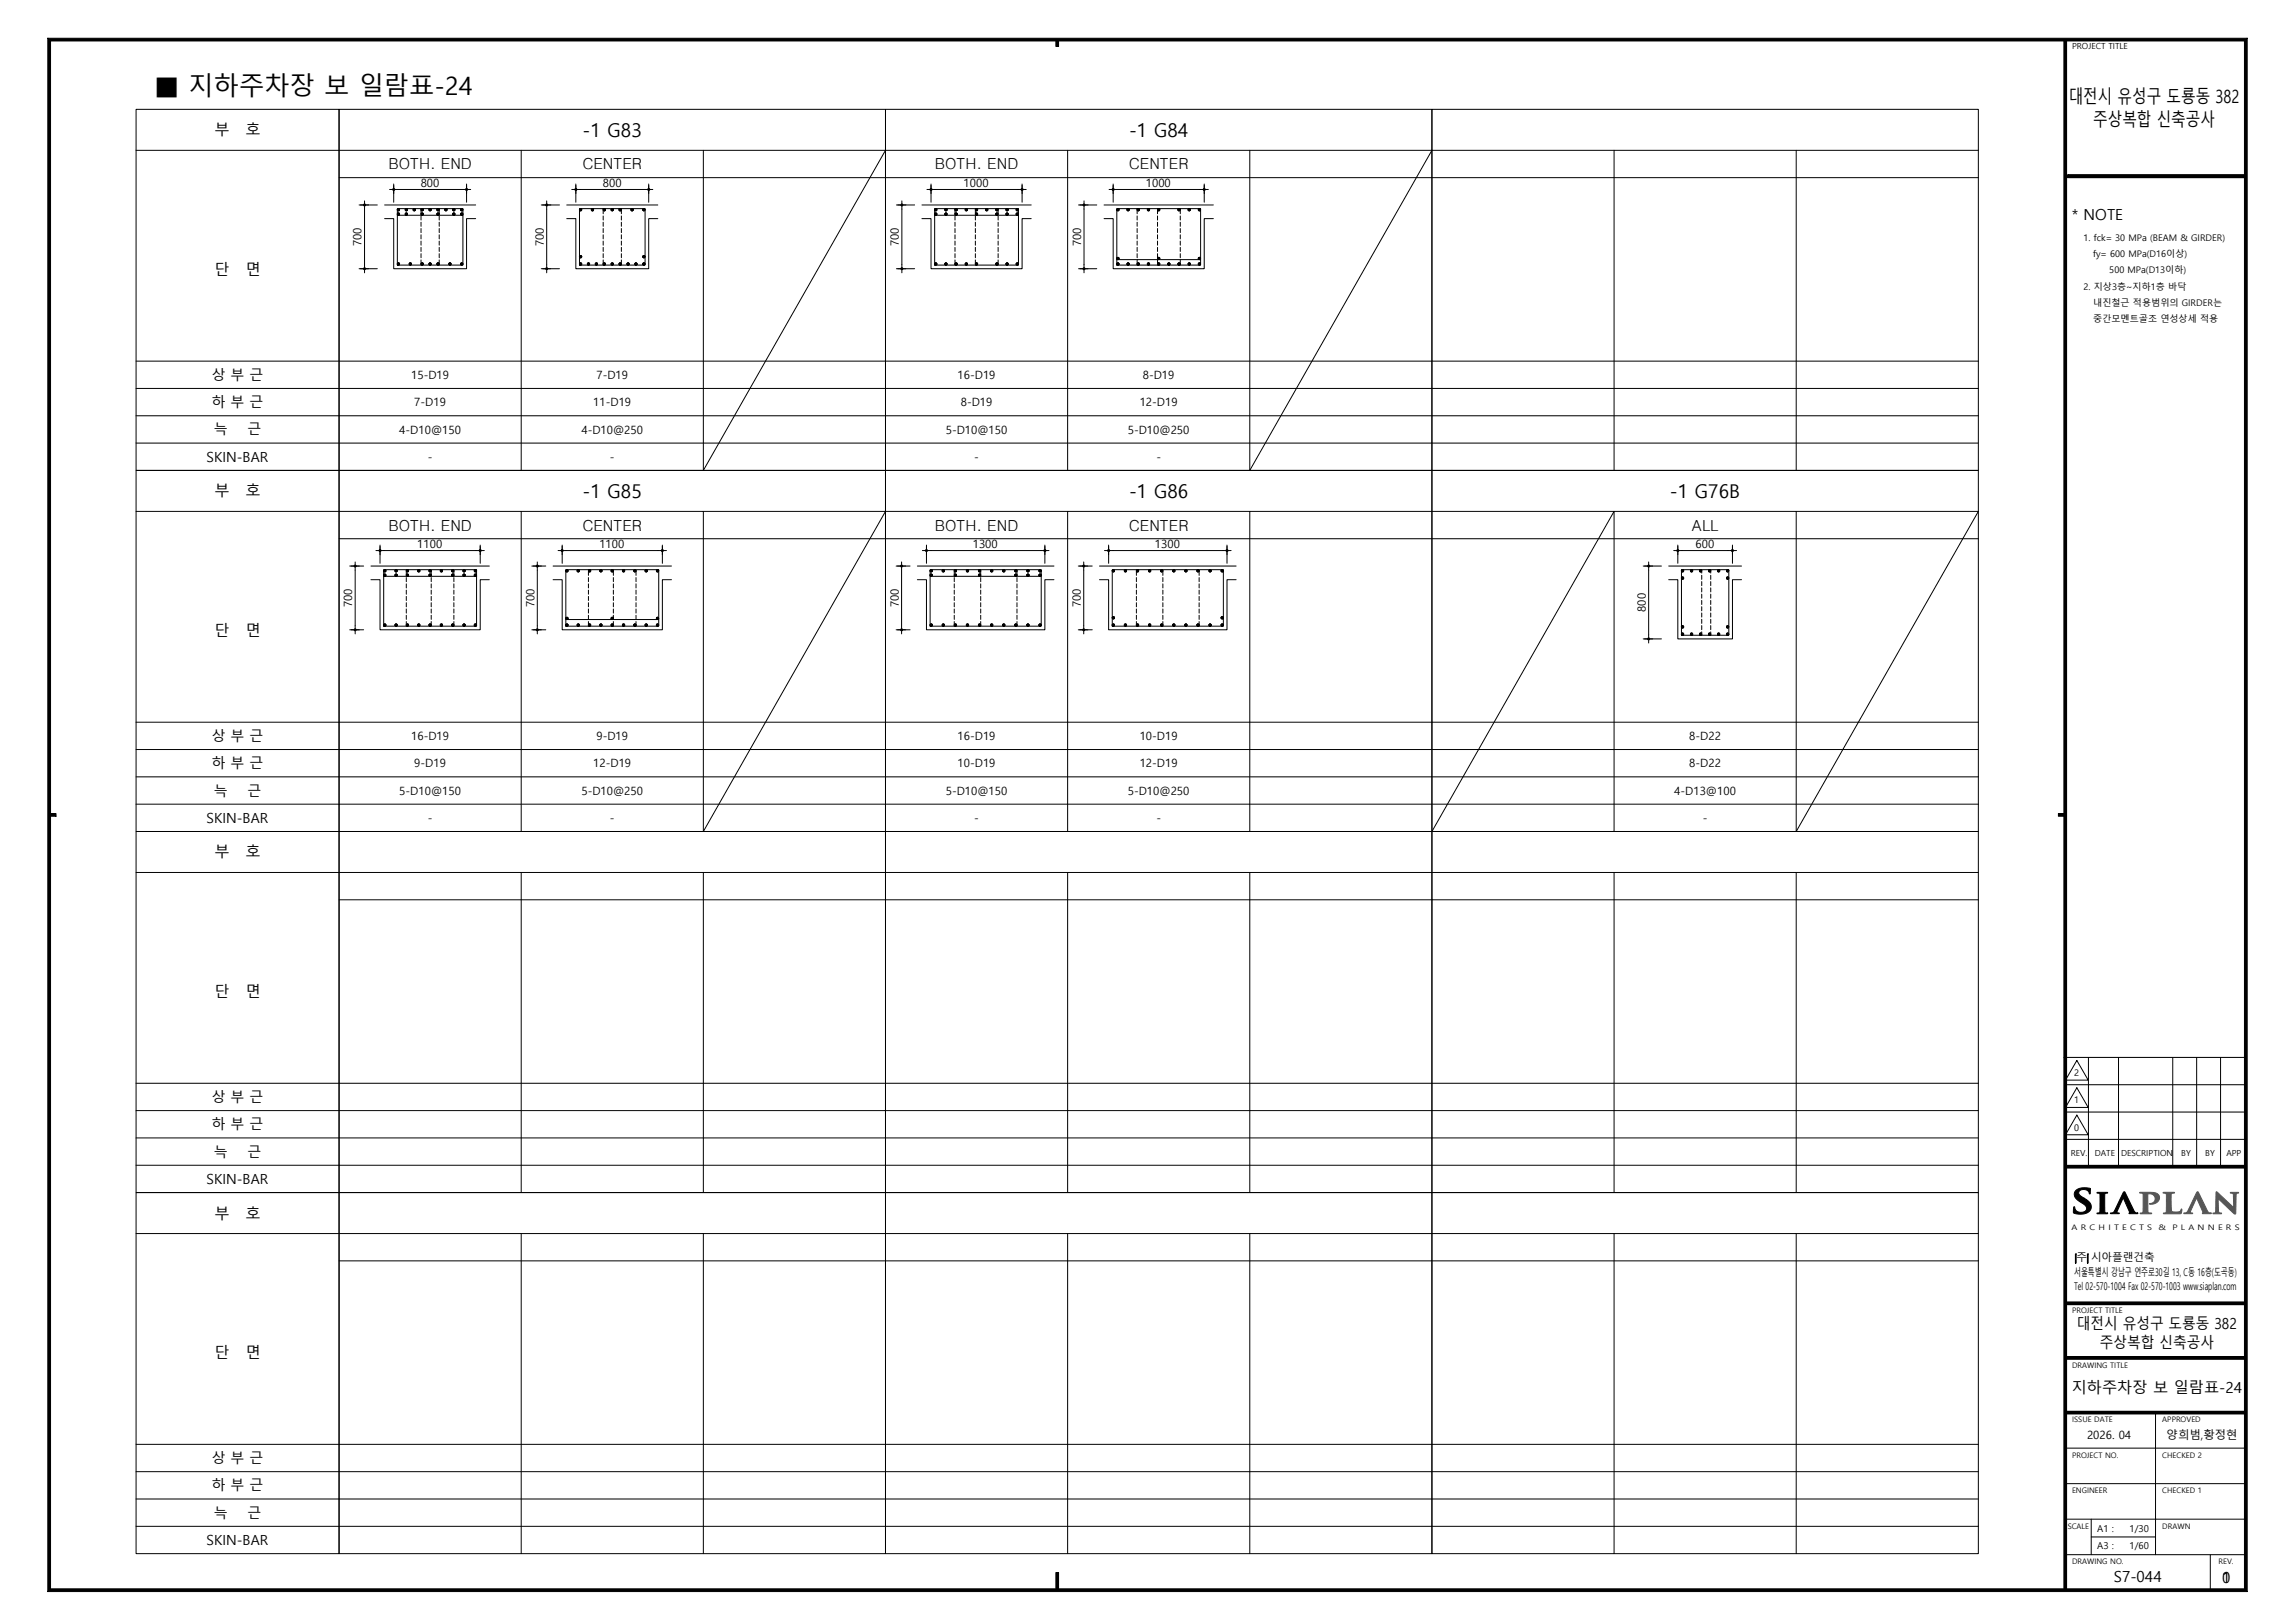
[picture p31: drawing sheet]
<svg xmlns="http://www.w3.org/2000/svg" width="420mm" height="297mm" viewBox="0 0 420 297" stroke-linecap="round" stroke-linejoin="round" font-family="sans-serif">
<defs><g id="words">
<text font-size="4.6" x="28.2" y="17.4">■ 지하주차장 보 일람표-24</text>
<g font-size="3.5">
<text x="106.6" y="25">-1 G83</text>
<text x="206.6" y="25">-1 G84</text>
<text x="106.6" y="91.1">-1 G85</text>
<text x="206.6" y="91.1">-1 G86</text>
<text x="305.6" y="91.1">-1 G76B</text>
</g>
<g font-size="3.3">
<text x="378.6" y="18.8">대전시 유성구 도룡동 382</text>
<text x="383.1" y="23">주상복합 신축공사</text>
</g>
<g font-size="2.8">
<text x="39.2" y="24.8">부</text>
<text x="45" y="24.8">호</text>
<text x="71.1" y="31">BOTH. END</text>
<text x="106.6" y="31">CENTER</text>
<text x="171.1" y="31">BOTH. END</text>
<text x="206.6" y="31">CENTER</text>
<text x="379.2" y="40.2">* NOTE</text>
<text x="39.2" y="50.3">단</text>
<text x="45" y="50.3">면</text>
<text x="39.2" y="90.8">부</text>
<text x="45" y="90.8">호</text>
<text x="71.1" y="97.1">BOTH. END</text>
<text x="106.6" y="97.1">CENTER</text>
<text x="171.1" y="97.1">BOTH. END</text>
<text x="206.6" y="97.1">CENTER</text>
<text x="309.6" y="97.1">ALL</text>
<text x="39.2" y="116.4">단</text>
<text x="45" y="116.4">면</text>
<text x="39.2" y="156.9">부</text>
<text x="45" y="156.9">호</text>
<text x="39.2" y="182.4">단</text>
<text x="45" y="182.4">면</text>
<text x="39.2" y="223">부</text>
<text x="45" y="223">호</text>
<text x="380.1" y="243.3">대전시 유성구 도룡동 382</text>
<text x="39.2" y="248.5">단</text>
<text x="45" y="248.5">면</text>
<text x="384.3" y="246.8">주상복합 신축공사</text>
<text x="379.1" y="254.8">지하주차장 보 일람표-24</text>
<text x="386.8" y="289.5">S7-044</text>
<text x="406.7" y="289.6">1</text>
<text x="406.7" y="289.6">0</text>
</g>
<g font-size="2.6">
<text x="38.7" y="69.5">상 부 근</text>
<text x="38.7" y="74.5">하 부 근</text>
<text x="39.1" y="79.5">늑</text>
<text x="45.3" y="79.5">근</text>
<text x="37.8" y="84.5">SKIN-BAR</text>
<text x="38.7" y="135.6">상 부 근</text>
<text x="38.7" y="140.6">하 부 근</text>
<text x="39.1" y="145.6">늑</text>
<text x="45.3" y="145.6">근</text>
<text x="37.8" y="150.6">SKIN-BAR</text>
<text x="38.7" y="201.6">상 부 근</text>
<text x="38.7" y="206.7">하 부 근</text>
<text x="39.1" y="211.7">늑</text>
<text x="45.3" y="211.7">근</text>
<text x="37.8" y="216.6">SKIN-BAR</text>
<text x="38.7" y="267.7">상 부 근</text>
<text x="38.7" y="272.7">하 부 근</text>
<text x="39.1" y="277.7">늑</text>
<text x="45.3" y="277.7">근</text>
<text x="37.8" y="282.7">SKIN-BAR</text>
</g>
<g font-size="2.1">
<text x="77" y="34.1">800</text>
<text x="110.3" y="34.1">800</text>
<text x="176.4" y="34.1">1000</text>
<text x="209.7" y="34.1">1000</text>
<text x="66.2" y="45.1" transform="rotate(-90 66.2 45.1)">700</text>
<text x="99.5" y="45.1" transform="rotate(-90 99.5 45.1)">700</text>
<text x="164.5" y="45.1" transform="rotate(-90 164.5 45.1)">700</text>
<text x="197.8" y="45.1" transform="rotate(-90 197.8 45.1)">700</text>
<text x="75.2" y="69.3">15-D19</text>
<text x="109.1" y="69.3">7-D19</text>
<text x="175.2" y="69.3">16-D19</text>
<text x="209.1" y="69.3">8-D19</text>
<text x="75.8" y="74.3">7-D19</text>
<text x="108.6" y="74.3">11-D19</text>
<text x="175.8" y="74.3">8-D19</text>
<text x="208.6" y="74.3">12-D19</text>
<text x="73.1" y="79.3">4-D10@150</text>
<text x="106.4" y="79.3">4-D10@250</text>
<text x="173.1" y="79.3">5-D10@150</text>
<text x="206.4" y="79.3">5-D10@250</text>
<text x="78.3" y="84.3">-</text>
<text x="111.6" y="84.3">-</text>
<text x="178.3" y="84.3">-</text>
<text x="211.6" y="84.3">-</text>
<text x="76.4" y="100.2">1100</text>
<text x="109.7" y="100.2">1100</text>
<text x="178" y="100.2">1300</text>
<text x="211.4" y="100.2">1300</text>
<text x="310.3" y="100.2">600</text>
<text x="64.5" y="111.1" transform="rotate(-90 64.5 111.1)">700</text>
<text x="97.8" y="111.1" transform="rotate(-90 97.8 111.1)">700</text>
<text x="164.5" y="111.1" transform="rotate(-90 164.5 111.1)">700</text>
<text x="197.8" y="111.1" transform="rotate(-90 197.8 111.1)">700</text>
<text x="301.2" y="112" transform="rotate(-90 301.2 112)">800</text>
<text x="75.2" y="135.4">16-D19</text>
<text x="109.1" y="135.4">9-D19</text>
<text x="175.2" y="135.4">16-D19</text>
<text x="208.6" y="135.4">10-D19</text>
<text x="309.1" y="135.4">8-D22</text>
<text x="75.8" y="140.4">9-D19</text>
<text x="108.6" y="140.4">12-D19</text>
<text x="175.2" y="140.4">10-D19</text>
<text x="208.6" y="140.4">12-D19</text>
<text x="309.1" y="140.4">8-D22</text>
<text x="73.1" y="145.4">5-D10@150</text>
<text x="106.4" y="145.4">5-D10@250</text>
<text x="173.1" y="145.4">5-D10@150</text>
<text x="206.4" y="145.4">5-D10@250</text>
<text x="306.4" y="145.4">4-D13@100</text>
<text x="78.3" y="150.4">-</text>
<text x="111.6" y="150.4">-</text>
<text x="178.3" y="150.4">-</text>
<text x="211.6" y="150.4">-</text>
<text x="311.6" y="150.4">-</text>
<text x="381.9" y="263.4">2026. 04</text>
<text x="396.5" y="263.3">양희범,황정현</text>
</g>
<g font-size="1.9">
<text x="379.6" y="233.5">서울특별시 강남구 언주로30길 13, C동 16층(도곡동)</text>
<text x="380" y="230.8">주 시아플랜건축</text>
<text x="379.6" y="236">Tel 02-570-1004 Fax 02-570-1003 www.siaplan.com</text>
</g>
<g font-size="1.7">
<text x="381.3" y="44">1. fck= 30 MPa (BEAM &amp; GIRDER)</text>
<text x="383.1" y="47">fy= 600 MPa(D16이상)</text>
<text x="381.3" y="53">2. 지상3층~지하1층 바닥</text>
<text x="386" y="50">500 MPa(D13이하)</text>
<text x="383.1" y="56">내진철근 적용범위의 GIRDER는</text>
<text x="383.1" y="59">중간모멘트골조 연성상세 적용</text>
<text x="379.6" y="196.9">2</text>
<text x="379.6" y="201.9">1</text>
<text x="379.6" y="206.9">0</text>
<text x="383.8" y="280.3">A1 :</text>
<text x="389.7" y="280.3">1/30</text>
<text x="383.8" y="283.5">A3 :</text>
<text x="389.7" y="283.5">1/60</text>
</g>
<g font-size="1.5">
<text x="379.2" y="9">PROJECT TITLE</text>
<text x="379" y="211.5">REV.</text>
<text x="383.3" y="211.6">DATE</text>
<text x="388.2" y="211.6">DESCRIPTION</text>
<text x="399.2" y="211.6">BY</text>
<text x="403.6" y="211.6">BY</text>
<text x="407.4" y="211.6">APP</text>
</g>
<g font-size="1.4">
<text x="379.1" y="225">A R C H I T E C T S</text>
<text x="395" y="225">&amp;</text>
<text x="397.6" y="225">P L A N N E R S</text>
<text x="379.2" y="240.3">PROJECT TITLE</text>
<text x="379.2" y="250.3">DRAWING TITLE</text>
<text x="379.2" y="260.2">ISSUE DATE</text>
<text x="395.7" y="260.2">APPROVED</text>
<text x="379.2" y="266.7">PROJECT NO.</text>
<text x="395.7" y="266.7">CHECKED 2</text>
<text x="379.2" y="273.3">ENGINEER</text>
<text x="395.7" y="273.3">CHECKED 1</text>
<text x="378.4" y="279.8">SCALE</text>
<text x="395.7" y="279.8">DRAWN</text>
<text x="379.2" y="286.3">DRAWING NO.</text>
<text x="406" y="286.3">REV.</text>
</g>
</g></defs>
<!-- layer: SHEET -->
<path d="M162.1 27.5l-33.4 58.6M262.1 27.5l-33.4 58.6" fill="none" stroke="#000" stroke-width=".18"/>
<!-- layer: CON -->
<path d="M70.4 37.5h16.7M103.7 37.5h16.7M168.7 37.5h20M202.1 37.5h20M70.4 40h1.7v9.2h13.3v-9.2h1.7M103.7 40h1.7v9.2h13.3v-9.2h1.7M168.7 40h1.7v9.2h16.7v-9.2h1.6M202.1 40h1.6v9.2h16.7v-9.2h1.7" fill="none" stroke="#000" stroke-width=".18"/>
<!-- layer: ETC -->
<path d="M72.7 39.4h12M171 39.4h15.4M204.4 47.5h15.3" fill="none" stroke="#000" stroke-width=".18"/>
<g fill="none" stroke="#000" stroke-width=".18">
<path d="M72.7 38.4h.2l-.2 .1zM72.7 39.2h.2l-.2 .1zM72.7 38.5l.2-.1-.1 .2zM72.7 39.3l.2-.1-.1 .2zM72.7 39.1l.1-.1 .1 .2zM72.8 38.2h.1v.2zM72.8 38.2l.1 .2-.2-.1zM72.8 39h.1v.2zM72.9 38.4v.2h-.1zM72.9 38.4l.1 .2h-.1zM72.9 38.4l.2 .1-.1 .1zM72.9 38.4h.2v.1z"/>
<path d="M72.9 38.4l.2-.1v.1zM72.9 38.2h.1l-.1 .2zM72.9 39.2v.2h-.1zM72.9 39.2l.1 .2h-.1zM72.9 39.2l.2 .1-.1 .1zM72.9 39.2h.2v.1zM72.9 39.2l.2-.1v.1zM72.9 39h.1l-.1 .2zM73 38.2l.1 .1-.2 .1zM73 39l.1 .1-.2 .1zM74.2 38.4h.2l-.2 .1zM74.2 39.2h.2l-.2 .1z"/>
<path d="M74.2 38.5l.2-.1-.1 .2zM74.2 39.3l.2-.1-.1 .2zM74.2 39.1l.1-.1 .1 .2zM74.3 38.2h.1v.2zM74.3 38.2l.1 .2-.2-.1zM74.3 39h.1v.2zM74.4 38.4v.2h-.1zM74.4 38.4l.1 .2h-.1zM74.4 38.4l.1 .1v.1zM74.4 38.4h.2l-.1 .1zM74.4 38.4l.1-.1 .1 .1zM74.4 38.2h.1l-.1 .2z"/>
<path d="M74.4 39.2v.2h-.1zM74.4 39.2l.1 .2h-.1zM74.4 39.2l.1 .1v.1zM74.4 39.2h.2l-.1 .1zM74.4 39.2l.1-.1 .1 .1zM74.4 39h.1l-.1 .2zM74.5 38.2v.1l-.1 .1zM74.5 39v.1l-.1 .1zM75.6 38.4h.2l-.2 .1zM75.6 38.5l.2-.1-.1 .2zM75.7 38.2h.1v.2zM75.7 38.2l.1 .2-.2-.1z"/>
<path d="M75.8 38.4v.2h-.1zM75.8 38.4l.1 .2h-.1zM75.8 38.4l.2 .1-.1 .1zM75.8 38.4h.2v.1zM75.8 38.4l.2-.1v.1zM75.8 38.2h.1l-.1 .2zM75.9 38.2l.1 .1-.2 .1zM77.1 38.4h.2l-.2 .1zM77.1 39.2h.2l-.2 .1zM77.1 38.5l.2-.1-.1 .2zM77.1 39.3l.2-.1-.1 .2zM77.1 39.1l.1-.1 .1 .2z"/>
<path d="M77.2 38.2h.1v.2zM77.2 38.2l.1 .2-.2-.1zM77.2 39h.1v.2zM77.3 38.4v.2h-.1zM77.3 38.4l.1 .2h-.1zM77.3 38.4l.1 .1v.1zM77.3 38.4h.2l-.1 .1zM77.3 38.4l.1-.1 .1 .1zM77.3 38.2h.1l-.1 .2zM77.3 39.2v.2h-.1zM77.3 39.2l.1 .2h-.1zM77.3 39.2l.1 .1v.1z"/>
<path d="M77.3 39.2h.2l-.1 .1zM77.3 39.2l.1-.1 .1 .1zM77.3 39h.1l-.1 .2zM77.4 38.2v.1l-.1 .1zM77.4 39v.1l-.1 .1zM78.5 38.4h.2l-.2 .1zM78.5 38.5l.2-.1-.1 .2zM78.6 38.2h.1v.2zM78.6 38.2l.1 .2-.2-.1zM78.7 38.4v.2h-.1zM78.7 38.4l.1 .2h-.1zM78.7 38.4l.2 .1-.1 .1z"/>
<path d="M78.7 38.4h.2v.1zM78.7 38.4l.2-.1v.1zM78.7 38.2h.1l-.1 .2zM78.8 38.2l.1 .1-.2 .1zM79.9 38.4h.3l-.2 .1zM79.9 39.2h.3l-.2 .1zM80 38.5l.2-.1-.1 .2zM80 39.3l.2-.1-.1 .2zM80 39.1l.1-.1 .1 .2zM80.1 38.2h.1v.2zM80.1 38.2l.1 .2-.2-.1zM80.1 39h.1v.2z"/>
<path d="M80.2 38.4v.2h-.1zM80.2 38.4l.1 .2h-.1zM80.2 38.4l.1 .1v.1zM80.2 38.4h.2l-.1 .1zM80.2 38.4l.1-.1 .1 .1zM80.2 38.2h.1l-.1 .2zM80.2 39.2v.2h-.1zM80.2 39.2l.1 .2h-.1zM80.2 39.2l.1 .1v.1zM80.2 39.2h.2l-.1 .1zM80.2 39.2l.1-.1 .1 .1zM80.2 39h.1l-.1 .2z"/>
<path d="M80.3 38.2v.1l-.1 .1zM80.3 39v.1l-.1 .1zM81.4 38.4h.2l-.2 .1zM81.4 38.5l.2-.1-.1 .2zM81.5 38.2h.1v.2zM81.5 38.2l.1 .2-.2-.1zM81.6 38.4v.2h-.1zM81.6 38.4l.1 .2h-.1zM81.6 38.4l.2 .1-.1 .1zM81.6 38.4h.2v.1zM81.6 38.4l.2-.1v.1zM81.6 38.2h.1l-.1 .2z"/>
<path d="M81.7 38.2l.1 .1-.2 .1zM82.8 38.4h.3l-.2 .1zM82.8 39.2h.3l-.2 .1zM82.9 38.5l.2-.1-.2 .2zM82.9 39.3l.2-.1-.2 .2zM82.9 39.1v-.1l.2 .2zM82.9 38.2h.2v.2zM82.9 38.2l.2 .2-.2-.1zM82.9 39h.2v.2zM83.1 38.4v.2h-.2zM83.1 38.4l.1 .2h-.1zM83.1 38.4l.1 .1v.1z"/>
<path d="M83.1 38.4h.2l-.1 .1zM83.1 38.4l.1-.1 .1 .1zM83.1 38.2h.1l-.1 .2zM83.1 39.2v.2h-.2zM83.1 39.2l.1 .2h-.1zM83.1 39.2l.1 .1v.1zM83.1 39.2h.2l-.1 .1zM83.1 39.2l.1-.1 .1 .1zM83.1 39h.1l-.1 .2zM83.2 38.2v.1l-.1 .1zM83.2 39v.1l-.1 .1zM84.3 38.4h.2l-.2 .1z"/>
<path d="M84.3 39.2h.2l-.2 .1zM84.3 38.5l.2-.1-.1 .2zM84.3 39.3l.2-.1-.1 .2zM84.4 38.2h.1v.2zM84.4 38.2l.1 .2-.2-.1zM84.4 39h.1v.2zM84.4 39l.1 .2-.2-.1zM84.5 38.4v.2h-.1zM84.5 38.4l.1 .2h-.1zM84.5 38.4l.2 .1-.1 .1zM84.5 38.4h.2v.1zM84.5 38.4l.2-.1v.1z"/>
<path d="M84.5 38.2h.1l-.1 .2zM84.5 39.2v.2h-.1zM84.5 39.2l.1 .2h-.1zM84.5 39.2l.2 .1-.1 .1zM84.5 39.2h.2v.1zM84.5 39.2l.2-.1v.1zM84.5 39h.1l-.1 .2zM84.6 38.2l.1 .1-.2 .1zM84.6 39l.1 .1-.2 .1zM106.1 38.3l.2 .1h-.3zM106.1 38.5l.2-.1-.2 .2zM106.1 38.2l.2 .2-.2-.1z"/>
<path d="M106.1 38.2h.2v.2zM106.3 38.2h.1l-.1 .2zM106.3 38.4l.1-.1 .1 .1zM106.3 38.4h.2l-.1 .1zM106.3 38.4l.1 .1v.1zM106.3 38.4l.1 .2h-.1zM106.3 38.4v.2h-.2zM106.4 38.2v.1l-.1 .1zM108.2 38.3l.2 .1h-.2zM108.2 38.3l.1-.1 .1 .2zM108.2 38.5l.2-.1-.1 .2zM108.3 38.2h.1v.2z"/>
<path d="M108.4 38.2h.1l-.1 .2zM108.4 38.4l.2-.1v.1zM108.4 38.4h.2v.1zM108.4 38.4l.2 .1-.1 .1zM108.4 38.4l.1 .2h-.1zM108.4 38.4v.2h-.1zM108.5 38.2l.1 .1-.2 .1zM110.4 38.3l.2 .1h-.2zM110.4 38.3l.1-.1 .1 .2zM110.4 38.5l.2-.1-.1 .2zM110.5 38.2h.1v.2zM110.6 38.2h.1l-.1 .2z"/>
<path d="M110.6 38.4l.2-.1v.1zM110.6 38.4h.2v.1zM110.6 38.4l.2 .1-.1 .1zM110.6 38.4l.1 .2h-.1zM110.6 38.4v.2h-.1zM110.7 38.2l.1 .1-.2 .1zM111.8 38.4h.2l-.1 .1zM111.9 38.5l.1-.1-.1 .2zM111.9 38.2h.1v.2zM111.9 38.2l.1 .2-.1-.1zM112 38.4v.2h-.1zM112 38.4l.1 .2h-.1z"/>
<path d="M112 38.4l.2 .1-.1 .1zM112 38.4h.3l-.1 .1zM112 38.4l.2-.1 .1 .1zM112 38.2h.1l-.1 .2zM112.1 38.2l.1 .1-.2 .1zM113.3 38.3l.2 .1h-.2zM113.3 38.3l.1-.1 .1 .2zM113.3 38.5l.2-.1-.1 .2zM113.4 38.2h.1v.2zM113.5 38.2h.1l-.1 .2zM113.5 38.4l.2-.1v.1zM113.5 38.4h.2v.1z"/>
<path d="M113.5 38.4l.2 .1-.1 .1zM113.5 38.4l.1 .2h-.1zM113.5 38.4v.2h-.1zM113.6 38.2l.1 .1-.2 .1zM115.5 38.4h.2l-.2 .1zM115.5 38.3l.2 .1h-.2zM115.5 38.5l.2-.1-.1 .2zM115.6 38.2h.1v.2zM115.6 38.2l.1 .2-.2-.1zM115.7 38.4l.2-.1v.1zM115.7 38.2h.1l-.1 .2zM115.7 38.4v.2h-.1z"/>
<path d="M115.7 38.4l.1 .2h-.1zM115.7 38.4l.2 .1-.1 .1zM115.8 38.2l.1 .1-.2 .1zM117.7 38.3l.1 .1h-.2zM117.7 38.5l.1-.1-.1 .2zM117.7 38.2l.1 .2-.1-.1zM117.7 38.2h.1v.2zM117.8 38.2h.1l-.1 .2zM117.8 38.4l.2-.1v.1zM117.8 38.4h.2v.1zM117.8 38.4l.2 .1-.1 .1zM117.8 38.4l.1 .2h-.1z"/>
<path d="M117.8 38.4v.2h-.1zM117.9 38.2l.1 .1-.2 .1zM171 38.4h.3l-.2 .1zM171 39.2h.3l-.2 .1zM171 38.2h15.4v10.3h-15.4zM171.1 38.5l.2-.1-.2 .2zM171.1 39.3l.2-.1-.2 .2zM171.1 39.1v-.1l.2 .2zM171.1 38.2h.2v.2zM171.1 38.2l.2 .2-.2-.1zM171.1 39h.2v.2zM171.3 38.4v.2h-.2z"/>
<path d="M171.3 38.4l.1 .2h-.1zM171.3 38.4l.1 .1v.1zM171.3 38.4h.2l-.1 .1zM171.3 38.4l.1-.1 .1 .1zM171.3 38.2h.1l-.1 .2zM171.3 39.2v.2h-.2zM171.3 39.2l.1 .2h-.1zM171.3 39.2l.1 .1v.1zM171.3 39.2h.2l-.1 .1zM171.3 39.2l.1-.1 .1 .1zM171.3 39h.1l-.1 .2zM171.4 38.2v.1l-.1 .1z"/>
<path d="M171.4 39v.1l-.1 .1zM172.9 38.4h.2l-.2 .1zM172.9 39.2h.2l-.2 .1zM172.9 38.5l.2-.1-.1 .2zM172.9 39.3l.2-.1-.1 .2zM173 38.2h.1v.2zM173 38.2l.1 .2-.2-.1zM173 39h.1v.2zM173 39l.1 .2-.2-.1zM173.1 38.4v.2h-.1zM173.1 38.4l.1 .2h-.1zM173.1 38.4l.2 .1-.1 .1z"/>
<path d="M173.1 38.4h.2v.1zM173.1 38.4l.2-.1v.1zM173.1 38.2h.1l-.1 .2zM173.1 39.2v.2h-.1zM173.1 39.2l.1 .2h-.1zM173.1 39.2l.2 .1-.1 .1zM173.1 39.2h.2v.1zM173.1 39.2l.2-.1v.1zM173.1 39h.1l-.1 .2zM173.2 38.2l.1 .1-.2 .1zM173.2 39l.1 .1-.2 .1zM174.8 38.4h.2l-.2 .1z"/>
<path d="M174.8 39.2h.2l-.2 .1zM174.8 38.5l.2-.1-.1 .2zM174.8 39.3l.2-.1-.1 .2zM174.8 39.1l.1-.1 .1 .2zM174.9 38.2h.1v.2zM174.9 38.2l.1 .2-.2-.1zM174.9 39h.1v.2zM175 38.4v.2h-.1zM175 38.4l.1 .2h-.1zM175 38.4l.2 .1-.1 .1zM175 38.4h.2v.1zM175 38.4l.2-.1v.1z"/>
<path d="M175 38.2h.1l-.1 .2zM175 39.2v.2h-.1zM175 39.2l.1 .2h-.1zM175 39.2l.2 .1-.1 .1zM175 39.2h.2v.1zM175 39.2l.2-.1v.1zM175 39h.1l-.1 .2zM175.1 38.2l.1 .1-.2 .1zM175.1 39l.1 .1-.2 .1zM176.6 38.4h.2l-.1 .1zM176.7 38.5l.1-.1-.1 .2zM176.7 38.2h.1v.2z"/>
<path d="M176.7 38.2l.1 .2-.1-.1zM176.8 38.4v.2h-.1zM176.8 38.4l.1 .2h-.1zM176.8 38.4l.2 .1-.1 .1zM176.8 38.4h.3l-.1 .1zM176.8 38.4l.2-.1 .1 .1zM176.8 38.2h.1l-.1 .2zM176.9 38.2l.1 .1-.2 .1zM178.5 38.4h.2l-.2 .1zM178.5 39.2h.2l-.2 .1zM178.5 38.5l.2-.1-.1 .2zM178.5 39.3l.2-.1-.1 .2z"/>
<path d="M178.5 39.1l.1-.1 .1 .2zM178.6 38.2h.1v.2zM178.6 38.2l.1 .2-.2-.1zM178.6 39h.1v.2zM178.7 38.4v.2h-.1zM178.7 38.4l.1 .2h-.1zM178.7 38.4l.2 .1-.1 .1zM178.7 38.4h.2v.1zM178.7 38.4l.2-.1v.1zM178.7 38.2h.1l-.1 .2zM178.7 39.2v.2h-.1zM178.7 39.2l.1 .2h-.1z"/>
<path d="M178.7 39.2l.2 .1-.1 .1zM178.7 39.2h.2v.1zM178.7 39.2l.2-.1v.1zM178.7 39h.1l-.1 .2zM178.8 38.2l.1 .1-.2 .1zM178.8 39l.1 .1-.2 .1zM180.4 38.4h.2l-.2 .1zM180.4 38.5l.2-.1-.1 .2zM180.5 38.2h.1v.2zM180.5 38.2l.1 .2-.2-.1zM180.6 38.4v.2h-.1zM180.6 38.4l.1 .2h-.1z"/>
<path d="M180.6 38.4l.2 .1-.1 .1zM180.6 38.4h.2v.1zM180.6 38.4l.2-.1v.1zM180.6 38.2h.1l-.1 .2zM180.7 38.2l.1 .1-.2 .1zM182.2 38.4h.2l-.1 .1zM182.2 39.2h.2l-.1 .1zM182.3 38.5l.1-.1-.1 .2zM182.3 39.3l.1-.1-.1 .2zM182.3 39.1v-.1l.1 .2zM182.3 38.2h.1v.2zM182.3 38.2l.1 .2-.1-.1z"/>
<path d="M182.3 39h.1v.2zM182.4 38.4v.2h-.1zM182.4 38.4l.1 .2h-.1zM182.4 38.4l.2 .1-.1 .1zM182.4 38.4h.2v.1zM182.4 38.4l.2-.1v.1zM182.4 38.2h.1l-.1 .2zM182.4 39.2v.2h-.1zM182.4 39.2l.1 .2h-.1zM182.4 39.2l.2 .1-.1 .1zM182.4 39.2h.2v.1zM182.4 39.2l.2-.1v.1z"/>
<path d="M182.4 39h.1l-.1 .2zM182.5 38.2l.1 .1-.2 .1zM182.5 39l.1 .1-.2 .1zM184.1 38.4h.2l-.2 .1zM184.1 39.2h.2l-.2 .1zM184.1 38.5l.2-.1-.1 .2zM184.1 39.3l.2-.1-.1 .2zM184.1 39.1l.1-.1 .1 .2zM184.2 38.2h.1v.2zM184.2 38.2l.1 .2-.2-.1zM184.2 39h.1v.2zM184.3 38.4v.2h-.1z"/>
<path d="M184.3 38.4l.1 .2h-.1zM184.3 38.4l.2 .1-.1 .1zM184.3 38.4h.2v.1zM184.3 38.4l.2-.1v.1zM184.3 38.2h.1l-.1 .2zM184.3 39.2v.2h-.1zM184.3 39.2l.1 .2h-.1zM184.3 39.2l.2 .1-.1 .1zM184.3 39.2h.2v.1zM184.3 39.2l.2-.1v.1zM184.3 39h.1l-.1 .2zM184.4 38.2l.1 .1-.2 .1z"/>
<path d="M184.4 39l.1 .1-.2 .1zM186 38.4h.2l-.2 .1zM186 39.2h.2l-.2 .1zM186 38.5l.2-.1-.1 .2zM186 39.3l.2-.1-.1 .2zM186.1 38.2h.1v.2zM186.1 38.2l.1 .2-.2-.1zM186.1 39h.1v.2zM186.1 39l.1 .2-.2-.1zM186.2 38.4v.2h-.1zM186.2 38.4l.1 .2h-.1zM186.2 38.4l.1 .1v.1z"/>
<path d="M186.2 38.4h.2l-.1 .1zM186.2 38.4l.1-.1 .1 .1zM186.2 38.2h.1l-.1 .2zM186.2 39.2v.2h-.1zM186.2 39.2l.1 .2h-.1zM186.2 39.2l.1 .1v.1zM186.2 39.2h.2l-.1 .1zM186.2 39.2l.1-.1 .1 .1zM186.2 39h.1l-.1 .2zM186.3 38.2v.1l-.1 .1zM186.3 39v.1l-.1 .1zM204.4 38.4h.2l-.2 .1z"/>
<path d="M204.4 38.2h15.3v10.3h-15.3zM204.4 38.5l.2-.1-.1 .2zM204.5 38.2h.1v.2zM204.5 38.2l.1 .2-.2-.1zM204.6 38.4v.2h-.1zM204.6 38.4l.1 .2h-.1zM204.6 38.4l.2 .1-.1 .1zM204.6 38.4h.2v.1zM204.6 38.4l.2-.1v.1zM204.6 38.2h.1l-.1 .2zM204.7 38.2l.1 .1-.2 .1zM206.2 38.4h.2l-.1 .1z"/>
<path d="M206.3 38.5l.1-.1-.1 .2zM206.3 38.2h.1v.2zM206.3 38.2l.1 .2-.1-.1zM206.4 38.4v.2h-.1zM206.4 38.4l.2 .2h-.2zM206.4 38.4l.2 .1v.1zM206.4 38.4h.3l-.1 .1zM206.4 38.4l.2-.1 .1 .1zM206.4 38.2h.2l-.2 .2zM206.6 38.2v.1l-.2 .1zM208.1 38.4h.2l-.2 .1zM208.1 38.5l.2-.1-.1 .2z"/>
<path d="M208.2 38.2h.1v.2zM208.2 38.2l.1 .2-.2-.1zM208.3 38.4v.2h-.1zM208.3 38.4l.1 .2h-.1zM208.3 38.4l.2 .1-.1 .1zM208.3 38.4h.2v.1zM208.3 38.4l.2-.1v.1zM208.3 38.2h.1l-.1 .2zM208.4 38.2l.1 .1-.2 .1zM210 38.4h.2l-.2 .1zM210 38.5l.2-.1-.1 .2zM210.1 38.2h.1v.2z"/>
<path d="M210.1 38.2l.1 .2-.2-.1zM210.2 38.4v.2h-.1zM210.2 38.4l.1 .2h-.1zM210.2 38.4l.2 .1-.1 .1zM210.2 38.4h.2v.1zM210.2 38.4l.2-.1v.1zM210.2 38.2h.1l-.1 .2zM210.3 38.2l.1 .1-.2 .1zM211.8 38.4h.2l-.1 .1zM211.9 38.5l.1-.1-.1 .2zM211.9 38.2h.1v.2zM211.9 38.2l.1 .2-.1-.1z"/>
<path d="M212 38.4v.2h-.1zM212 38.4l.1 .2h-.1zM212 38.4l.2 .1-.1 .1zM212 38.4h.3l-.1 .1zM212 38.4l.2-.1 .1 .1zM212 38.2h.1l-.1 .2zM212.1 38.2l.1 .1-.2 .1zM215.6 38.4h.2l-.2 .1zM215.6 38.5l.2-.1-.1 .2zM215.7 38.2h.1v.2zM215.7 38.2l.1 .2-.2-.1zM215.8 38.4v.2h-.1z"/>
<path d="M215.8 38.4l.1 .2h-.1zM215.8 38.4l.2 .1-.1 .1zM215.8 38.4h.2v.1zM215.8 38.4l.2-.1v.1zM215.8 38.2h.1l-.1 .2zM215.9 38.2l.1 .1-.2 .1zM217.4 38.4h.2l-.1 .1zM217.5 38.5l.1-.1-.1 .2zM217.5 38.2h.1v.2zM217.5 38.2l.1 .2-.1-.1zM217.6 38.4v.2h-.1zM217.6 38.4l.1 .2h-.1z"/>
<path d="M217.6 38.4l.2 .1-.1 .1zM217.6 38.4h.2v.1zM217.6 38.4l.2-.1v.1zM217.6 38.2h.1l-.1 .2zM217.7 38.2l.1 .1-.2 .1zM219.3 38.4h.2l-.2 .1zM219.3 38.5l.2-.1-.1 .2zM219.4 38.2h.1v.2zM219.4 38.2l.1 .2-.2-.1zM219.5 38.4v.2h-.1zM219.5 38.4l.1 .2h-.1zM219.5 38.4l.2 .1-.1 .1z"/>
<path d="M219.5 38.4h.2v.1zM219.5 38.4l.2-.1v.1zM219.5 38.2h.1l-.1 .2zM219.6 38.2l.1 .1-.2 .1zM72.7 48.3h.2l-.2 .1zM72.7 48.4l.2-.1-.1 .2zM72.7 48.2l.1-.1 .1 .2zM72.8 48.1h.1v.2zM72.9 48.3v.2h-.1zM72.9 48.3l.1 .2h-.1zM72.9 48.3l.2 .1-.1 .1zM72.9 48.3h.2v.1z"/>
<path d="M72.9 48.3l.2-.1v.1zM72.9 48.1h.1l-.1 .2zM73 48.1l.1 .1-.2 .1zM74.9 48.3h.2l-.2 .1zM74.9 48.4l.2-.1-.1 .2zM74.9 48.2l.1-.1 .1 .2zM75 48.1h.1v.2zM75.1 48.3v.2h-.1zM75.1 48.3l.1 .2h-.1zM75.1 48.3l.2 .1-.1 .1zM75.1 48.3h.2v.1zM75.1 48.3l.2-.1v.1z"/>
<path d="M75.1 48.1h.1l-.1 .2zM75.2 48.1l.1 .1-.2 .1zM77.1 48.3h.2l-.2 .1zM77.1 48.4l.2-.1-.1 .2zM77.1 48.2l.1-.1 .1 .2zM77.2 48.1h.1v.2zM77.3 48.3v.2h-.1zM77.3 48.3l.1 .2h-.1zM77.3 48.3l.1 .1v.1zM77.3 48.3h.2l-.1 .1zM77.3 48.3l.1-.1 .1 .1zM77.3 48.1h.1l-.1 .2z"/>
<path d="M77.4 48.1v.1l-.1 .1zM78.5 48.2l.2 .1h-.2zM78.5 48.2l.1-.1 .1 .2zM78.5 48.4l.2-.1-.1 .2zM78.6 48.1h.1v.2zM78.7 48.1h.1l-.1 .2zM78.7 48.3l.2-.1v.1zM78.7 48.3h.2v.1zM78.7 48.3l.2 .1-.1 .1zM78.7 48.3l.1 .2h-.1zM78.7 48.3v.2h-.1zM78.8 48.1l.1 .1-.2 .1z"/>
<path d="M79.9 48.3h.3l-.2 .1zM80 48.4l.2-.1-.1 .2zM80 48.2l.1-.1 .1 .2zM80.1 48.1h.1v.2zM80.2 48.3v.2h-.1zM80.2 48.3l.1 .2h-.1zM80.2 48.3l.1 .1v.1zM80.2 48.3h.2l-.1 .1zM80.2 48.3l.1-.1 .1 .1zM80.2 48.1h.1l-.1 .2zM80.3 48.1v.1l-.1 .1zM82.1 48.3h.2l-.1 .1z"/>
<path d="M82.2 48.4l.1-.1-.1 .2zM82.2 48.2l.1 .1h-.2zM82.2 48.2v-.1l.1 .2zM82.2 48.1h.1v.2zM82.3 48.3h.3l-.1 .1zM82.3 48.3l.2 .1-.1 .1zM82.3 48.3l.1 .2h-.1zM82.3 48.3v.2h-.1zM82.3 48.1h.1l-.1 .2zM82.4 48.1l.1 .1-.2 .1zM84.3 48.3h.2l-.2 .1zM84.3 48.4l.2-.1-.1 .2z"/>
<path d="M84.3 48.2l.1-.1 .1 .2zM84.4 48.1h.1v.2zM84.5 48.3v.2h-.1zM84.5 48.3l.1 .2h-.1zM84.5 48.3l.2 .1-.1 .1zM84.5 48.3h.2v.1zM84.5 48.3l.2-.1v.1zM84.5 48.1h.1l-.1 .2zM84.6 48.1l.1 .1-.2 .1zM106.1 48.2l.2 .1h-.3zM106.1 48.2v-.1l.2 .2zM106.1 48.4l.2-.1-.2 .2z"/>
<path d="M106.1 46.9l.2 .1h-.3zM106.1 46.9v-.1l.2 .2zM106.1 47.1l.2-.1-.2 .2zM106.1 48.1h.2v.2zM106.1 46.8h.2v.2zM106.3 48.1h.1l-.1 .2zM106.3 48.3l.1-.1 .1 .1zM106.3 48.3h.2l-.1 .1zM106.3 48.3l.1 .1v.1zM106.3 48.3l.1 .2h-.1zM106.3 48.3v.2h-.2zM106.3 46.8h.1l-.1 .2z"/>
<path d="M106.3 47l.1-.1 .1 .1zM106.3 47h.2l-.1 .1zM106.3 47l.1 .1v.1zM106.3 47l.1 .2h-.1zM106.3 47v.2h-.2zM106.4 48.1v.1l-.1 .1zM106.4 46.8v.1l-.1 .1zM107.5 48.2l.2 .1h-.2zM107.5 48.2l.1-.1 .1 .2zM107.5 48.4l.2-.1-.1 .2zM107.6 48.1h.1v.2zM107.7 48.1h.1l-.1 .2z"/>
<path d="M107.7 48.3l.2-.1v.1zM107.7 48.3h.2v.1zM107.7 48.3l.2 .1-.1 .1zM107.7 48.3l.1 .2h-.1zM107.7 48.3v.2h-.1zM107.8 48.1l.1 .1-.2 .1zM109 48.2l.1 .1h-.2zM109 48.2v-.1l.1 .2zM109 48.4l.1-.1-.1 .2zM109 48.1h.1v.2zM109.1 48.1h.2l-.2 .2zM109.1 48.3l.2-.1 .1 .1z"/>
<path d="M109.1 48.3h.3l-.1 .1zM109.1 48.3l.2 .1v.1zM109.1 48.3l.2 .2h-.2zM109.1 48.3v.2h-.1zM109.3 48.1v.1l-.2 .1zM110.4 48.2l.2 .1h-.2zM110.4 48.2l.1-.1 .1 .2zM110.4 48.4l.2-.1-.1 .2zM110.5 48.1h.1v.2zM110.6 48.1h.1l-.1 .2zM110.6 48.3l.2-.1v.1zM110.6 48.3h.2v.1z"/>
<path d="M110.6 48.3l.2 .1-.1 .1zM110.6 48.3l.1 .2h-.1zM110.6 48.3v.2h-.1zM110.7 48.1l.1 .1-.2 .1zM111.9 48.2l.1 .1h-.2zM111.9 48.2v-.1l.1 .2zM111.9 48.4l.1-.1-.1 .2zM111.9 48.1h.1v.2zM112 48.1h.1l-.1 .2zM112 48.3l.2-.1 .1 .1zM112 48.3h.3l-.1 .1zM112 48.3l.2 .1-.1 .1z"/>
<path d="M112 48.3l.1 .2h-.1zM112 48.3v.2h-.1zM112.1 48.1l.1 .1-.2 .1zM113.3 48.2l.2 .1h-.2zM113.3 48.2l.1-.1 .1 .2zM113.3 48.4l.2-.1-.1 .2zM113.4 48.1h.1v.2zM113.5 48.1h.1l-.1 .2zM113.5 48.3l.2-.1v.1zM113.5 48.3h.2v.1zM113.5 48.3l.2 .1-.1 .1zM113.5 48.3l.1 .2h-.1z"/>
<path d="M113.5 48.3v.2h-.1zM113.6 48.1l.1 .1-.2 .1zM114.8 48.2l.1 .1h-.2zM114.8 48.2v-.1l.1 .2zM114.8 48.4l.1-.1-.1 .2zM114.8 48.1h.1v.2zM114.9 48.1h.1l-.1 .2zM114.9 48.3l.2-.1v.1zM114.9 48.3h.2v.1zM114.9 48.3l.2 .1-.1 .1zM114.9 48.3l.1 .2h-.1zM114.9 48.3v.2h-.1z"/>
<path d="M115 48.1l.1 .1-.2 .1zM116.2 48.2l.2 .1h-.2zM116.2 48.4l.2-.1-.1 .2zM116.3 48.1l.1 .2-.2-.1zM116.3 48.1h.1v.2zM116.4 48.1h.1l-.1 .2zM116.4 48.3l.2-.1v.1zM116.4 48.3h.2v.1zM116.4 48.3l.2 .1-.1 .1zM116.4 48.3l.1 .2h-.1zM116.4 48.3v.2h-.1zM116.5 48.1l.1 .1-.2 .1z"/>
<path d="M117.7 48.2l.1 .1h-.2zM117.7 48.2v-.1l.1 .2zM117.7 48.4l.1-.1-.1 .2zM117.7 46.9l.1 .1h-.2zM117.7 46.9v-.1l.1 .2zM117.7 47.1l.1-.1-.1 .2zM117.7 48.1h.1v.2zM117.7 46.8h.1v.2zM117.8 48.1h.1l-.1 .2zM117.8 48.3l.2-.1v.1zM117.8 48.3h.2v.1zM117.8 48.3l.2 .1-.1 .1z"/>
<path d="M117.8 48.3l.1 .2h-.1zM117.8 48.3v.2h-.1zM117.8 46.8h.1l-.1 .2zM117.8 47l.2-.1v.1zM117.8 47h.2v.1zM117.8 47l.2 .1-.1 .1zM117.8 47l.1 .2h-.1zM117.8 47v.2h-.1zM117.9 48.1l.1 .1-.2 .1zM117.9 46.8l.1 .1-.2 .1zM171.1 48.2l.2 .1h-.3zM171.1 48.2v-.1l.2 .2z"/>
<path d="M171.1 48.4l.2-.1-.2 .2zM171.1 48.1h.2v.2zM171.3 48.1h.1l-.1 .2zM171.3 48.3l.1-.1 .1 .1zM171.3 48.3h.2l-.1 .1zM171.3 48.3l.1 .1v.1zM171.3 48.3l.1 .2h-.1zM171.3 48.3v.2h-.2zM171.4 48.1v.1l-.1 .1zM172.9 48.2l.2 .1h-.2zM172.9 48.4l.2-.1-.1 .2zM173 48.1l.1 .2-.2-.1z"/>
<path d="M173 48.1h.1v.2zM173.1 48.1h.1l-.1 .2zM173.1 48.3l.2-.1v.1zM173.1 48.3h.2v.1zM173.1 48.3l.2 .1-.1 .1zM173.1 48.3l.1 .2h-.1zM173.1 48.3v.2h-.1zM173.2 48.1l.1 .1-.2 .1zM174.8 48.2l.2 .1h-.2zM174.8 48.2l.1-.1 .1 .2zM174.8 48.4l.2-.1-.1 .2zM174.9 48.1h.1v.2z"/>
<path d="M175 48.1h.1l-.1 .2zM175 48.3l.2-.1v.1zM175 48.3h.2v.1zM175 48.3l.2 .1-.1 .1zM175 48.3l.1 .2h-.1zM175 48.3v.2h-.1zM175.1 48.1l.1 .1-.2 .1zM176.7 48.2l.1 .1h-.2zM176.7 48.2v-.1l.1 .2zM176.7 48.4l.1-.1-.1 .2zM176.7 48.1h.1v.2zM176.8 48.1h.1l-.1 .2z"/>
<path d="M176.8 48.3l.2-.1 .1 .1zM176.8 48.3h.3l-.1 .1zM176.8 48.3l.2 .1-.1 .1zM176.8 48.3l.1 .2h-.1zM176.8 48.3v.2h-.1zM176.9 48.1l.1 .1-.2 .1zM178.5 48.2l.2 .1h-.2zM178.5 48.2l.1-.1 .1 .2zM178.5 48.4l.2-.1-.1 .2zM178.6 48.1h.1v.2zM178.7 48.1h.1l-.1 .2zM178.7 48.3l.2-.1v.1z"/>
<path d="M178.7 48.3h.2v.1zM178.7 48.3l.2 .1-.1 .1zM178.7 48.3l.1 .2h-.1zM178.7 48.3v.2h-.1zM178.8 48.1l.1 .1-.2 .1zM182.3 48.2l.1 .1h-.2zM182.3 48.2v-.1l.1 .2zM182.3 48.4l.1-.1-.1 .2zM182.3 48.1h.1v.2zM182.4 48.1h.1l-.1 .2zM182.4 48.3l.2-.1v.1zM182.4 48.3h.2v.1z"/>
<path d="M182.4 48.3l.2 .1-.1 .1zM182.4 48.3l.1 .2h-.1zM182.4 48.3v.2h-.1zM182.5 48.1l.1 .1-.2 .1zM184.1 48.2l.2 .1h-.2zM184.1 48.2l.1-.1 .1 .2zM184.1 48.4l.2-.1-.1 .2zM184.2 48.1h.1v.2zM184.3 48.1h.1l-.1 .2zM184.3 48.3l.2-.1v.1zM184.3 48.3h.2v.1zM184.3 48.3l.2 .1-.1 .1z"/>
<path d="M184.3 48.3l.1 .2h-.1zM184.3 48.3v.2h-.1zM184.4 48.1l.1 .1-.2 .1zM186 48.2l.2 .1h-.2zM186 48.4l.2-.1-.1 .2zM186.1 48.1l.1 .2-.2-.1zM186.1 48.1h.1v.2zM186.2 48.1h.1l-.1 .2zM186.2 48.3l.1-.1 .1 .1zM186.2 48.3h.2l-.1 .1zM186.2 48.3l.1 .1v.1zM186.2 48.3l.1 .2h-.1z"/>
<path d="M186.2 48.3v.2h-.1zM186.3 48.1v.1l-.1 .1zM204.4 47.3h.2l-.2 .1zM204.4 47.4l.2-.1-.1 .2zM204.4 47.2l.1-.1 .1 .2zM204.4 48.2l.2 .1h-.2zM204.4 48.2l.1-.1 .1 .2zM204.4 48.4l.2-.1-.1 .2zM204.5 47.1h.1v.2zM204.5 48.1h.1v.2zM204.6 47.3v.2h-.1zM204.6 47.3l.1 .2h-.1z"/>
<path d="M204.6 47.3l.2 .1-.1 .1zM204.6 47.3h.2v.1zM204.6 47.3l.2-.1v.1zM204.6 47.1h.1l-.1 .2zM204.6 48.1h.1l-.1 .2zM204.6 48.3l.2-.1v.1zM204.6 48.3h.2v.1zM204.6 48.3l.2 .1-.1 .1zM204.6 48.3l.1 .2h-.1zM204.6 48.3v.2h-.1zM204.7 47.1l.1 .1-.2 .1zM204.7 48.1l.1 .1-.2 .1z"/>
<path d="M206.3 48.2l.1 .1h-.2zM206.3 48.2v-.1l.1 .2zM206.3 48.4l.1-.1-.1 .2zM206.3 48.1h.1v.2zM206.4 48.1h.2l-.2 .2zM206.4 48.3l.2-.1 .1 .1zM206.4 48.3h.3l-.1 .1zM206.4 48.3l.2 .1v.1zM206.4 48.3l.2 .2h-.2zM206.4 48.3v.2h-.1zM206.6 48.1v.1l-.2 .1zM208.1 48.2l.2 .1h-.2z"/>
<path d="M208.1 48.2l.1-.1 .1 .2zM208.1 48.4l.2-.1-.1 .2zM208.2 48.1h.1v.2zM208.3 48.1h.1l-.1 .2zM208.3 48.3l.2-.1v.1zM208.3 48.3h.2v.1zM208.3 48.3l.2 .1-.1 .1zM208.3 48.3l.1 .2h-.1zM208.3 48.3v.2h-.1zM208.4 48.1l.1 .1-.2 .1zM210 48.2l.2 .1h-.2zM210 48.2l.1-.1 .1 .2z"/>
<path d="M210 48.4l.2-.1-.1 .2zM210.1 48.1h.1v.2zM210.2 48.1h.1l-.1 .2zM210.2 48.3l.2-.1v.1zM210.2 48.3h.2v.1zM210.2 48.3l.2 .1-.1 .1zM210.2 48.3l.1 .2h-.1zM210.2 48.3v.2h-.1zM210.3 48.1l.1 .1-.2 .1zM211.8 47.3h.2l-.1 .1zM211.9 47.4l.1-.1-.1 .2zM211.9 47.2v-.1l.1 .2z"/>
<path d="M211.9 48.2l.1 .1h-.2zM211.9 48.2v-.1l.1 .2zM211.9 48.4l.1-.1-.1 .2zM211.9 47.1h.1v.2zM211.9 48.1h.1v.2zM212 47.3v.2h-.1zM212 47.3l.1 .2h-.1zM212 47.3l.2 .1-.1 .1zM212 47.3h.3l-.1 .1zM212 47.3l.2-.1 .1 .1zM212 47.1h.1l-.1 .2zM212 48.1h.1l-.1 .2z"/>
<path d="M212 48.3l.2-.1 .1 .1zM212 48.3h.3l-.1 .1zM212 48.3l.2 .1-.1 .1zM212 48.3l.1 .2h-.1zM212 48.3v.2h-.1zM212.1 47.1l.1 .1-.2 .1zM212.1 48.1l.1 .1-.2 .1zM213.7 48.2l.2 .1h-.2zM213.7 48.2l.1-.1 .1 .2zM213.7 48.4l.2-.1-.1 .2zM213.8 48.1h.1v.2zM213.9 48.1h.1l-.1 .2z"/>
<path d="M213.9 48.3l.2-.1v.1zM213.9 48.3h.2v.1zM213.9 48.3l.2 .1-.1 .1zM213.9 48.3l.1 .2h-.1zM213.9 48.3v.2h-.1zM214 48.1l.1 .1-.2 .1zM215.6 48.2l.2 .1h-.2zM215.6 48.2l.1-.1 .1 .2zM215.6 48.4l.2-.1-.1 .2zM215.7 48.1h.1v.2zM215.8 48.1h.1l-.1 .2zM215.8 48.3l.2-.1v.1z"/>
<path d="M215.8 48.3h.2v.1zM215.8 48.3l.2 .1-.1 .1zM215.8 48.3l.1 .2h-.1zM215.8 48.3v.2h-.1zM215.9 48.1l.1 .1-.2 .1zM217.5 48.2l.1 .1h-.2zM217.5 48.2v-.1l.1 .2zM217.5 48.4l.1-.1-.1 .2zM217.5 48.1h.1v.2zM217.6 48.1h.1l-.1 .2zM217.6 48.3l.2-.1v.1zM217.6 48.3h.2v.1z"/>
<path d="M217.6 48.3l.2 .1-.1 .1zM217.6 48.3l.1 .2h-.1zM217.6 48.3v.2h-.1zM217.7 48.1l.1 .1-.2 .1zM219.3 47.3h.2l-.2 .1zM219.3 47.4l.2-.1-.1 .2zM219.3 47.2l.1-.1 .1 .2zM219.3 48.2l.2 .1h-.2zM219.3 48.2l.1-.1 .1 .2zM219.3 48.4l.2-.1-.1 .2zM219.4 47.1h.1v.2zM219.4 48.1h.1v.2z"/>
<path d="M219.5 47.3v.2h-.1zM219.5 47.3l.1 .2h-.1zM219.5 47.3l.2 .1-.1 .1zM219.5 47.3h.2v.1zM219.5 47.3l.2-.1v.1zM219.5 47.1h.1l-.1 .2zM219.5 48.1h.1l-.1 .2zM219.5 48.3l.2-.1v.1zM219.5 48.3h.2v.1zM219.5 48.3l.2 .1-.1 .1zM219.5 48.3l.1 .2h-.1zM219.5 48.3v.2h-.1z"/>
<path d="M219.6 47.1l.1 .1-.2 .1zM219.6 48.1l.1 .1-.2 .1z"/>
<circle cx="72.9" cy="39.2" r=".21"/>
<circle cx="72.9" cy="38.4" r=".21"/>
<circle cx="74.4" cy="39.2" r=".21"/>
<circle cx="74.4" cy="38.4" r=".21"/>
<circle cx="75.8" cy="38.4" r=".21"/>
<circle cx="77.3" cy="39.2" r=".21"/>
<circle cx="77.3" cy="38.4" r=".21"/>
<circle cx="78.7" cy="38.4" r=".21"/>
<circle cx="80.2" cy="39.2" r=".21"/>
<circle cx="80.2" cy="38.4" r=".21"/>
<circle cx="81.6" cy="38.4" r=".21"/>
<circle cx="83.1" cy="39.2" r=".21"/>
<circle cx="83.1" cy="38.4" r=".21"/>
<circle cx="84.5" cy="39.2" r=".21"/>
<circle cx="84.5" cy="38.4" r=".21"/>
<circle cx="106.3" cy="38.4" r=".21"/>
<circle cx="108.4" cy="38.4" r=".21"/>
<circle cx="110.6" cy="38.4" r=".21"/>
<circle cx="112" cy="38.4" r=".21"/>
<circle cx="113.5" cy="38.4" r=".21"/>
<circle cx="115.7" cy="38.4" r=".21"/>
<circle cx="117.8" cy="38.4" r=".21"/>
<circle cx="171.3" cy="39.2" r=".21"/>
<circle cx="171.3" cy="38.4" r=".21"/>
<circle cx="173.1" cy="39.2" r=".21"/>
<circle cx="173.1" cy="38.4" r=".21"/>
<circle cx="175" cy="39.2" r=".21"/>
<circle cx="175" cy="38.4" r=".21"/>
<circle cx="176.8" cy="38.4" r=".21"/>
<circle cx="178.7" cy="39.2" r=".21"/>
<circle cx="178.7" cy="38.4" r=".21"/>
<circle cx="180.6" cy="38.4" r=".21"/>
<circle cx="182.4" cy="39.2" r=".21"/>
<circle cx="182.4" cy="38.4" r=".21"/>
<circle cx="184.3" cy="39.2" r=".21"/>
<circle cx="184.3" cy="38.4" r=".21"/>
<circle cx="186.2" cy="39.2" r=".21"/>
<circle cx="186.2" cy="38.4" r=".21"/>
<circle cx="204.6" cy="38.4" r=".21"/>
<circle cx="206.4" cy="38.4" r=".21"/>
<circle cx="208.3" cy="38.4" r=".21"/>
<circle cx="210.2" cy="38.4" r=".21"/>
<circle cx="212" cy="38.4" r=".21"/>
<circle cx="215.8" cy="38.4" r=".21"/>
<circle cx="217.6" cy="38.4" r=".21"/>
<circle cx="219.5" cy="38.4" r=".21"/>
<circle cx="72.9" cy="48.3" r=".21"/>
<circle cx="75.1" cy="48.3" r=".21"/>
<circle cx="77.3" cy="48.3" r=".21"/>
<circle cx="78.7" cy="48.3" r=".21"/>
<circle cx="80.2" cy="48.3" r=".21"/>
<circle cx="82.3" cy="48.3" r=".21"/>
<circle cx="84.5" cy="48.3" r=".21"/>
<circle cx="106.3" cy="48.3" r=".21"/>
<circle cx="106.3" cy="47" r=".21"/>
<circle cx="107.7" cy="48.3" r=".21"/>
<circle cx="109.1" cy="48.3" r=".21"/>
<circle cx="110.6" cy="48.3" r=".21"/>
<circle cx="112" cy="48.3" r=".21"/>
<circle cx="113.5" cy="48.3" r=".21"/>
<circle cx="114.9" cy="48.3" r=".21"/>
<circle cx="116.4" cy="48.3" r=".21"/>
<circle cx="117.8" cy="48.3" r=".21"/>
<circle cx="117.8" cy="47" r=".21"/>
<circle cx="171.3" cy="48.3" r=".21"/>
<circle cx="173.1" cy="48.3" r=".21"/>
<circle cx="175" cy="48.3" r=".21"/>
<circle cx="176.8" cy="48.3" r=".21"/>
<circle cx="178.7" cy="48.3" r=".21"/>
<circle cx="182.4" cy="48.3" r=".21"/>
<circle cx="184.3" cy="48.3" r=".21"/>
<circle cx="186.2" cy="48.3" r=".21"/>
<circle cx="204.6" cy="47.3" r=".21"/>
<circle cx="204.6" cy="48.3" r=".21"/>
<circle cx="206.4" cy="48.3" r=".21"/>
<circle cx="208.3" cy="48.3" r=".21"/>
<circle cx="210.2" cy="48.3" r=".21"/>
<circle cx="212" cy="48.3" r=".21"/>
<circle cx="212" cy="47.3" r=".21"/>
<circle cx="213.9" cy="48.3" r=".21"/>
<circle cx="215.8" cy="48.3" r=".21"/>
<circle cx="217.6" cy="48.3" r=".21"/>
<circle cx="219.5" cy="48.3" r=".21"/>
<circle cx="219.5" cy="47.3" r=".21"/>
</g>
<!-- layer: TieBar -->
<g fill="none" stroke="#000" stroke-width=".18">
<path d="M77.1 38.2v.9M77.1 39.5v.8M80.4 38.2v.9M80.4 39.5v.8M110.4 38.2v.9M110.4 39.5v.8M113.7 38.2v.9M113.7 39.5v.8M174.8 38.2v.9M174.8 39.5v.8M178.5 38.2v.9M178.5 39.5v.8"/>
<path d="M182.7 38.2v.9M182.7 39.5v.8M208.1 38.2v.9M208.1 39.5v.8M211.8 38.2v.9M211.8 39.5v.8M216 38.2v.9M216 39.5v.8M77.1 40.7v.7M77.1 41.8v.8M77.1 43v.7M77.1 44.1v.8"/>
<path d="M77.1 45.3v.7M77.1 46.4v.8M77.1 47.6v.9M80.4 40.7v.7M80.4 41.8v.8M80.4 43v.7M80.4 44.1v.8M80.4 45.3v.7M80.4 46.4v.8M80.4 47.6v.9M110.4 40.7v.7M110.4 41.8v.8"/>
<path d="M110.4 43v.7M110.4 44.1v.8M110.4 45.3v.7M110.4 46.4v.8M110.4 47.6v.9M113.7 40.7v.7M113.7 41.8v.8M113.7 43v.7M113.7 44.1v.8M113.7 45.3v.7M113.7 46.4v.8M113.7 47.6v.9"/>
<path d="M174.8 40.7v.7M174.8 41.8v.8M174.8 43v.7M174.8 44.1v.8M174.8 45.3v.7M174.8 46.4v.8M174.8 47.6v.9M178.5 40.7v.7M178.5 41.8v.8M178.5 43v.7M178.5 44.1v.8M178.5 45.3v.7"/>
<path d="M178.5 46.4v.8M178.5 47.6v.9M182.7 40.7v.7M182.7 41.8v.8M182.7 43v.7M182.7 44.1v.8M182.7 45.3v.7M182.7 46.4v.8M182.7 47.6v.9M208.1 40.7v.7M208.1 41.8v.8M208.1 43v.7"/>
<path d="M208.1 44.1v.8M208.1 45.3v.7M208.1 46.4v.8M208.1 47.6v.9M211.8 40.7v.7M211.8 41.8v.8M211.8 43v.7M211.8 44.1v.8M211.8 45.3v.7M211.8 46.4v.8M211.8 47.6v.9M216 40.7v.7"/>
<path d="M216 41.8v.8M216 43v.7M216 44.1v.8M216 45.3v.7M216 46.4v.8M216 47.6v.9"/>
</g>
<!-- layer: DIM -->
<g fill="none" stroke="#000" stroke-width=".18">
<path d="M65.7 37.5h3.4M66.7 36.8v13.1M71.3 34.7h14.8M72.1 33.7v3.3M85.4 33.7v3.3M99 37.5h3.4M100 36.8v13.1M104.6 34.7h14.9M105.4 33.7v3.3M118.7 33.7v3.3M164 37.5h3.4M165 36.8v13.1"/>
<path d="M169.6 34.7h18.2M170.4 33.7v3.3M187.1 33.7v3.3M197.4 37.5h3.3M198.4 36.8v13.1M203 34.7h18.1M203.7 33.7v3.3M220.4 33.7v3.3M65.7 49.2h3.4M99 49.2h3.4M164 49.2h3.4M197.4 49.2h3.3"/>
<circle cx="66.7" cy="37.5" r=".19"/>
<circle cx="66.7" cy="37.5" r=".09"/>
<circle cx="72.1" cy="34.7" r=".09"/>
<circle cx="72.1" cy="34.7" r=".19"/>
<circle cx="85.4" cy="34.7" r=".09"/>
<circle cx="85.4" cy="34.7" r=".19"/>
<circle cx="100" cy="37.5" r=".19"/>
<circle cx="100" cy="37.5" r=".09"/>
<circle cx="105.4" cy="34.7" r=".09"/>
<circle cx="105.4" cy="34.7" r=".19"/>
<circle cx="118.7" cy="34.7" r=".09"/>
<circle cx="118.7" cy="34.7" r=".19"/>
<circle cx="165" cy="37.5" r=".19"/>
<circle cx="165" cy="37.5" r=".09"/>
<circle cx="170.4" cy="34.7" r=".09"/>
<circle cx="170.4" cy="34.7" r=".19"/>
<circle cx="187" cy="34.7" r=".09"/>
<circle cx="187.1" cy="34.7" r=".19"/>
<circle cx="198.4" cy="37.5" r=".19"/>
<circle cx="198.4" cy="37.5" r=".09"/>
<circle cx="203.7" cy="34.7" r=".09"/>
<circle cx="203.7" cy="34.7" r=".19"/>
<circle cx="220.4" cy="34.7" r=".09"/>
<circle cx="220.4" cy="34.7" r=".19"/>
<circle cx="66.7" cy="49.2" r=".19"/>
<circle cx="66.7" cy="49.2" r=".09"/>
<circle cx="100" cy="49.2" r=".19"/>
<circle cx="100" cy="49.2" r=".09"/>
<circle cx="165" cy="49.2" r=".19"/>
<circle cx="165" cy="49.2" r=".09"/>
<circle cx="198.4" cy="49.2" r=".19"/>
<circle cx="198.4" cy="49.2" r=".09"/>
</g>
<!-- layer: Stirrup -->
<path d="M72.7 38.2h12v10.3h-12zM106.1 38.2h12v10.3h-12z" fill="none" stroke="#000" stroke-width=".18"/>
<g fill="#000">
<path d="M72.7 38.4h.2l-.2 .1zM72.7 38.5l.2-.1-.1 .2zM72.9 38.4v.2h-.1zM72.9 38.4l.1 .2h-.1zM72.9 38.4l.2 .1-.1 .1zM72.9 38.4h.2v.1zM72.9 38.4l.2-.1v.1zM73 38.2l.1 .1-.2 .1zM72.9 38.2h.1l-.1 .2zM72.8 38.2h.1v.2zM72.8 38.2l.1 .2-.2-.1zM72.7 38.3l.2 .1h-.2z"/>
<path d="M72.7 39.2h.2l-.2 .1zM72.7 39.3l.2-.1-.1 .2zM72.9 39.2v.2h-.1zM72.9 39.2l.1 .2h-.1zM72.9 39.2l.2 .1-.1 .1zM72.9 39.2h.2v.1zM72.9 39.2l.2-.1v.1zM73 39l.1 .1-.2 .1zM72.9 39h.1l-.1 .2zM72.8 39h.1v.2zM72.7 39.1l.1-.1 .1 .2zM72.7 39.1l.2 .1h-.2z"/>
<path d="M74.2 38.4h.2l-.2 .1zM74.2 38.5l.2-.1-.1 .2zM74.4 38.4v.2h-.1zM74.4 38.4l.1 .2h-.1zM74.4 38.4l.1 .1v.1zM74.4 38.4h.2l-.1 .1zM74.4 38.4l.1-.1 .1 .1zM74.5 38.2v.1l-.1 .1zM74.4 38.2h.1l-.1 .2zM74.3 38.2h.1v.2zM74.3 38.2l.1 .2-.2-.1zM74.2 38.3l.2 .1h-.2z"/>
<path d="M74.2 39.2h.2l-.2 .1zM74.2 39.3l.2-.1-.1 .2zM74.4 39.2v.2h-.1zM74.4 39.2l.1 .2h-.1zM74.4 39.2l.1 .1v.1zM74.4 39.2h.2l-.1 .1zM74.4 39.2l.1-.1 .1 .1zM74.5 39v.1l-.1 .1zM74.4 39h.1l-.1 .2zM74.3 39h.1v.2zM74.2 39.1l.1-.1 .1 .2zM74.2 39.1l.2 .1h-.2z"/>
<path d="M75.6 38.4h.2l-.2 .1zM75.6 38.5l.2-.1-.1 .2zM75.8 38.4v.2h-.1zM75.8 38.4l.1 .2h-.1zM75.8 38.4l.2 .1-.1 .1zM75.8 38.4h.2v.1zM75.8 38.4l.2-.1v.1zM75.9 38.2l.1 .1-.2 .1zM75.8 38.2h.1l-.1 .2zM75.7 38.2h.1v.2zM75.7 38.2l.1 .2-.2-.1zM75.6 38.3l.2 .1h-.2z"/>
<path d="M77.1 38.4h.2l-.2 .1zM77.1 38.5l.2-.1-.1 .2zM77.3 38.4v.2h-.1zM77.3 38.4l.1 .2h-.1zM77.3 38.4l.1 .1v.1zM77.3 38.4h.2l-.1 .1zM77.3 38.4l.1-.1 .1 .1zM77.4 38.2v.1l-.1 .1zM77.3 38.2h.1l-.1 .2zM77.2 38.2h.1v.2zM77.2 38.2l.1 .2-.2-.1zM77.1 38.3l.2 .1h-.2z"/>
<path d="M77.1 39.2h.2l-.2 .1zM77.1 39.3l.2-.1-.1 .2zM77.3 39.2v.2h-.1zM77.3 39.2l.1 .2h-.1zM77.3 39.2l.1 .1v.1zM77.3 39.2h.2l-.1 .1zM77.3 39.2l.1-.1 .1 .1zM77.4 39v.1l-.1 .1zM77.3 39h.1l-.1 .2zM77.2 39h.1v.2zM77.1 39.1l.1-.1 .1 .2zM77.1 39.1l.2 .1h-.2z"/>
<path d="M78.5 38.4h.2l-.2 .1zM78.5 38.5l.2-.1-.1 .2zM78.7 38.4v.2h-.1zM78.7 38.4l.1 .2h-.1zM78.7 38.4l.2 .1-.1 .1zM78.7 38.4h.2v.1zM78.7 38.4l.2-.1v.1zM78.8 38.2l.1 .1-.2 .1zM78.7 38.2h.1l-.1 .2zM78.6 38.2h.1v.2zM78.6 38.2l.1 .2-.2-.1zM78.5 38.3l.2 .1h-.2z"/>
<path d="M79.9 38.4h.3l-.2 .1zM80 38.5l.2-.1-.1 .2zM80.2 38.4v.2h-.1zM80.2 38.4l.1 .2h-.1zM80.2 38.4l.1 .1v.1zM80.2 38.4h.2l-.1 .1zM80.2 38.4l.1-.1 .1 .1zM80.3 38.2v.1l-.1 .1zM80.2 38.2h.1l-.1 .2zM80.1 38.2h.1v.2zM80.1 38.2l.1 .2-.2-.1zM80 38.3l.2 .1h-.3z"/>
<path d="M79.9 39.2h.3l-.2 .1zM80 39.3l.2-.1-.1 .2zM80.2 39.2v.2h-.1zM80.2 39.2l.1 .2h-.1zM80.2 39.2l.1 .1v.1zM80.2 39.2h.2l-.1 .1zM80.2 39.2l.1-.1 .1 .1zM80.3 39v.1l-.1 .1zM80.2 39h.1l-.1 .2zM80.1 39h.1v.2zM80 39.1l.1-.1 .1 .2zM80 39.1l.2 .1h-.3z"/>
<path d="M81.4 38.4h.2l-.2 .1zM81.4 38.5l.2-.1-.1 .2zM81.6 38.4v.2h-.1zM81.6 38.4l.1 .2h-.1zM81.6 38.4l.2 .1-.1 .1zM81.6 38.4h.2v.1zM81.6 38.4l.2-.1v.1zM81.7 38.2l.1 .1-.2 .1zM81.6 38.2h.1l-.1 .2zM81.5 38.2h.1v.2zM81.5 38.2l.1 .2-.2-.1zM81.4 38.3l.2 .1h-.2z"/>
<path d="M82.8 38.4h.3l-.2 .1zM82.9 38.5l.2-.1-.2 .2zM83.1 38.4v.2h-.2zM83.1 38.4l.1 .2h-.1zM83.1 38.4l.1 .1v.1zM83.1 38.4h.2l-.1 .1zM83.1 38.4l.1-.1 .1 .1zM83.2 38.2v.1l-.1 .1zM83.1 38.2h.1l-.1 .2zM82.9 38.2h.2v.2zM82.9 38.2l.2 .2-.2-.1zM82.9 38.3l.2 .1h-.3z"/>
<path d="M82.8 39.2h.3l-.2 .1zM82.9 39.3l.2-.1-.2 .2zM83.1 39.2v.2h-.2zM83.1 39.2l.1 .2h-.1zM83.1 39.2l.1 .1v.1zM83.1 39.2h.2l-.1 .1zM83.1 39.2l.1-.1 .1 .1zM83.2 39v.1l-.1 .1zM83.1 39h.1l-.1 .2zM82.9 39h.2v.2zM82.9 39.1v-.1l.2 .2zM82.9 39.1l.2 .1h-.3z"/>
<path d="M84.3 38.4h.2l-.2 .1zM84.3 38.5l.2-.1-.1 .2zM84.5 38.4v.2h-.1zM84.5 38.4l.1 .2h-.1zM84.5 38.4l.2 .1-.1 .1zM84.5 38.4h.2v.1zM84.5 38.4l.2-.1v.1zM84.6 38.2l.1 .1-.2 .1zM84.5 38.2h.1l-.1 .2zM84.4 38.2h.1v.2zM84.4 38.2l.1 .2-.2-.1zM84.3 38.3l.2 .1h-.2z"/>
<path d="M84.3 39.2h.2l-.2 .1zM84.3 39.3l.2-.1-.1 .2zM84.5 39.2v.2h-.1zM84.5 39.2l.1 .2h-.1zM84.5 39.2l.2 .1-.1 .1zM84.5 39.2h.2v.1zM84.5 39.2l.2-.1v.1zM84.6 39l.1 .1-.2 .1zM84.5 39h.1l-.1 .2zM84.4 39h.1v.2zM84.4 39l.1 .2-.2-.1zM84.3 39.1l.2 .1h-.2z"/>
<path d="M106.1 38.3l.2 .1h-.3zM106.1 38.2l.2 .2-.2-.1zM106.1 38.2h.2v.2zM106.3 38.2h.1l-.1 .2zM106.4 38.2v.1l-.1 .1zM106.3 38.4l.1-.1 .1 .1zM106.3 38.4h.2l-.1 .1zM106.3 38.4l.1 .1v.1zM106.3 38.4l.1 .2h-.1zM106.3 38.4v.2h-.2zM106.1 38.5l.2-.1-.2 .2zM106 38.4h.3l-.2 .1z"/>
<path d="M108.2 38.3l.2 .1h-.2zM108.2 38.3l.1-.1 .1 .2zM108.3 38.2h.1v.2zM108.4 38.2h.1l-.1 .2zM108.5 38.2l.1 .1-.2 .1zM108.4 38.4l.2-.1v.1zM108.4 38.4h.2v.1zM108.4 38.4l.2 .1-.1 .1zM108.4 38.4l.1 .2h-.1zM108.4 38.4v.2h-.1zM108.2 38.5l.2-.1-.1 .2zM108.2 38.4h.2l-.2 .1z"/>
<path d="M110.4 38.3l.2 .1h-.2zM110.4 38.3l.1-.1 .1 .2zM110.5 38.2h.1v.2zM110.6 38.2h.1l-.1 .2zM110.7 38.2l.1 .1-.2 .1zM110.6 38.4l.2-.1v.1zM110.6 38.4h.2v.1zM110.6 38.4l.2 .1-.1 .1zM110.6 38.4l.1 .2h-.1zM110.6 38.4v.2h-.1zM110.4 38.5l.2-.1-.1 .2zM110.4 38.4h.2l-.2 .1z"/>
<path d="M111.8 38.4h.2l-.1 .1zM111.9 38.5l.1-.1-.1 .2zM112 38.4v.2h-.1zM112 38.4l.1 .2h-.1zM112 38.4l.2 .1-.1 .1zM112 38.4h.3l-.1 .1zM112 38.4l.2-.1 .1 .1zM112.1 38.2l.1 .1-.2 .1zM112 38.2h.1l-.1 .2zM111.9 38.2h.1v.2zM111.9 38.2l.1 .2-.1-.1zM111.9 38.3l.1 .1h-.2z"/>
<path d="M113.3 38.3l.2 .1h-.2zM113.3 38.3l.1-.1 .1 .2zM113.4 38.2h.1v.2zM113.5 38.2h.1l-.1 .2zM113.6 38.2l.1 .1-.2 .1zM113.5 38.4l.2-.1v.1zM113.5 38.4h.2v.1zM113.5 38.4l.2 .1-.1 .1zM113.5 38.4l.1 .2h-.1zM113.5 38.4v.2h-.1zM113.3 38.5l.2-.1-.1 .2zM113.3 38.4h.2l-.2 .1z"/>
<path d="M115.7 38.4l.2-.1v.1zM115.8 38.2l.1 .1-.2 .1zM115.7 38.2h.1l-.1 .2zM115.6 38.2h.1v.2zM115.6 38.2l.1 .2-.2-.1zM115.5 38.3l.2 .1h-.2zM115.5 38.4h.2l-.2 .1zM115.5 38.5l.2-.1-.1 .2zM115.7 38.4v.2h-.1zM115.7 38.4l.1 .2h-.1zM115.7 38.4l.2 .1-.1 .1zM115.7 38.4h.2v.1z"/>
<path d="M117.7 38.3l.1 .1h-.2zM117.7 38.2l.1 .2-.1-.1zM117.7 38.2h.1v.2zM117.8 38.2h.1l-.1 .2zM117.9 38.2l.1 .1-.2 .1zM117.8 38.4l.2-.1v.1zM117.8 38.4h.2v.1zM117.8 38.4l.2 .1-.1 .1zM117.8 38.4l.1 .2h-.1zM117.8 38.4v.2h-.1zM117.7 38.5l.1-.1-.1 .2zM117.6 38.4h.2l-.1 .1z"/>
<path d="M171 38.4h.3l-.2 .1zM171.1 38.5l.2-.1-.2 .2zM171.3 38.4v.2h-.2zM171.3 38.4l.1 .2h-.1zM171.3 38.4l.1 .1v.1zM171.3 38.4h.2l-.1 .1zM171.3 38.4l.1-.1 .1 .1zM171.4 38.2v.1l-.1 .1zM171.3 38.2h.1l-.1 .2zM171.1 38.2h.2v.2zM171.1 38.2l.2 .2-.2-.1zM171.1 38.3l.2 .1h-.3z"/>
<path d="M171 39.2h.3l-.2 .1zM171.1 39.3l.2-.1-.2 .2zM171.3 39.2v.2h-.2zM171.3 39.2l.1 .2h-.1zM171.3 39.2l.1 .1v.1zM171.3 39.2h.2l-.1 .1zM171.3 39.2l.1-.1 .1 .1zM171.4 39v.1l-.1 .1zM171.3 39h.1l-.1 .2zM171.1 39h.2v.2zM171.1 39.1v-.1l.2 .2zM171.1 39.1l.2 .1h-.3z"/>
<path d="M172.9 38.4h.2l-.2 .1zM172.9 38.5l.2-.1-.1 .2zM173.1 38.4v.2h-.1zM173.1 38.4l.1 .2h-.1zM173.1 38.4l.2 .1-.1 .1zM173.1 38.4h.2v.1zM173.1 38.4l.2-.1v.1zM173.2 38.2l.1 .1-.2 .1zM173.1 38.2h.1l-.1 .2zM173 38.2h.1v.2zM173 38.2l.1 .2-.2-.1zM172.9 38.3l.2 .1h-.2z"/>
<path d="M172.9 39.2h.2l-.2 .1zM172.9 39.3l.2-.1-.1 .2zM173.1 39.2v.2h-.1zM173.1 39.2l.1 .2h-.1zM173.1 39.2l.2 .1-.1 .1zM173.1 39.2h.2v.1zM173.1 39.2l.2-.1v.1zM173.2 39l.1 .1-.2 .1zM173.1 39h.1l-.1 .2zM173 39h.1v.2zM173 39l.1 .2-.2-.1zM172.9 39.1l.2 .1h-.2z"/>
<path d="M174.8 38.4h.2l-.2 .1zM174.8 38.5l.2-.1-.1 .2zM175 38.4v.2h-.1zM175 38.4l.1 .2h-.1zM175 38.4l.2 .1-.1 .1zM175 38.4h.2v.1zM175 38.4l.2-.1v.1zM175.1 38.2l.1 .1-.2 .1zM175 38.2h.1l-.1 .2zM174.9 38.2h.1v.2zM174.9 38.2l.1 .2-.2-.1zM174.8 38.3l.2 .1h-.2z"/>
<path d="M174.8 39.2h.2l-.2 .1zM174.8 39.3l.2-.1-.1 .2zM175 39.2v.2h-.1zM175 39.2l.1 .2h-.1zM175 39.2l.2 .1-.1 .1zM175 39.2h.2v.1zM175 39.2l.2-.1v.1zM175.1 39l.1 .1-.2 .1zM175 39h.1l-.1 .2zM174.9 39h.1v.2zM174.8 39.1l.1-.1 .1 .2zM174.8 39.1l.2 .1h-.2z"/>
<path d="M176.6 38.4h.2l-.1 .1zM176.7 38.5l.1-.1-.1 .2zM176.8 38.4v.2h-.1zM176.8 38.4l.1 .2h-.1zM176.8 38.4l.2 .1-.1 .1zM176.8 38.4h.3l-.1 .1zM176.8 38.4l.2-.1 .1 .1zM176.9 38.2l.1 .1-.2 .1zM176.8 38.2h.1l-.1 .2zM176.7 38.2h.1v.2zM176.7 38.2l.1 .2-.1-.1zM176.7 38.3l.1 .1h-.2z"/>
<path d="M178.5 38.4h.2l-.2 .1zM178.5 38.5l.2-.1-.1 .2zM178.7 38.4v.2h-.1zM178.7 38.4l.1 .2h-.1zM178.7 38.4l.2 .1-.1 .1zM178.7 38.4h.2v.1zM178.7 38.4l.2-.1v.1zM178.8 38.2l.1 .1-.2 .1zM178.7 38.2h.1l-.1 .2zM178.6 38.2h.1v.2zM178.6 38.2l.1 .2-.2-.1zM178.5 38.3l.2 .1h-.2z"/>
<path d="M178.5 39.2h.2l-.2 .1zM178.5 39.3l.2-.1-.1 .2zM178.7 39.2v.2h-.1zM178.7 39.2l.1 .2h-.1zM178.7 39.2l.2 .1-.1 .1zM178.7 39.2h.2v.1zM178.7 39.2l.2-.1v.1zM178.8 39l.1 .1-.2 .1zM178.7 39h.1l-.1 .2zM178.6 39h.1v.2zM178.5 39.1l.1-.1 .1 .2zM178.5 39.1l.2 .1h-.2z"/>
<path d="M180.4 38.4h.2l-.2 .1zM180.4 38.5l.2-.1-.1 .2zM180.6 38.4v.2h-.1zM180.6 38.4l.1 .2h-.1zM180.6 38.4l.2 .1-.1 .1zM180.6 38.4h.2v.1zM180.6 38.4l.2-.1v.1zM180.7 38.2l.1 .1-.2 .1zM180.6 38.2h.1l-.1 .2zM180.5 38.2h.1v.2zM180.5 38.2l.1 .2-.2-.1zM180.4 38.3l.2 .1h-.2z"/>
<path d="M182.2 38.4h.2l-.1 .1zM182.3 38.5l.1-.1-.1 .2zM182.4 38.4v.2h-.1zM182.4 38.4l.1 .2h-.1zM182.4 38.4l.2 .1-.1 .1zM182.4 38.4h.2v.1zM182.4 38.4l.2-.1v.1zM182.5 38.2l.1 .1-.2 .1zM182.4 38.2h.1l-.1 .2zM182.3 38.2h.1v.2zM182.3 38.2l.1 .2-.1-.1zM182.3 38.3l.1 .1h-.2z"/>
<path d="M182.2 39.2h.2l-.1 .1zM182.3 39.3l.1-.1-.1 .2zM182.4 39.2v.2h-.1zM182.4 39.2l.1 .2h-.1zM182.4 39.2l.2 .1-.1 .1zM182.4 39.2h.2v.1zM182.4 39.2l.2-.1v.1zM182.5 39l.1 .1-.2 .1zM182.4 39h.1l-.1 .2zM182.3 39h.1v.2zM182.3 39.1v-.1l.1 .2zM182.3 39.1l.1 .1h-.2z"/>
<path d="M184.1 38.4h.2l-.2 .1zM184.1 38.5l.2-.1-.1 .2zM184.3 38.4v.2h-.1zM184.3 38.4l.1 .2h-.1zM184.3 38.4l.2 .1-.1 .1zM184.3 38.4h.2v.1zM184.3 38.4l.2-.1v.1zM184.4 38.2l.1 .1-.2 .1zM184.3 38.2h.1l-.1 .2zM184.2 38.2h.1v.2zM184.2 38.2l.1 .2-.2-.1zM184.1 38.3l.2 .1h-.2z"/>
<path d="M184.1 39.2h.2l-.2 .1zM184.1 39.3l.2-.1-.1 .2zM184.3 39.2v.2h-.1zM184.3 39.2l.1 .2h-.1zM184.3 39.2l.2 .1-.1 .1zM184.3 39.2h.2v.1zM184.3 39.2l.2-.1v.1zM184.4 39l.1 .1-.2 .1zM184.3 39h.1l-.1 .2zM184.2 39h.1v.2zM184.1 39.1l.1-.1 .1 .2zM184.1 39.1l.2 .1h-.2z"/>
<path d="M186 38.4h.2l-.2 .1zM186 38.5l.2-.1-.1 .2zM186.2 38.4v.2h-.1zM186.2 38.4l.1 .2h-.1zM186.2 38.4l.1 .1v.1zM186.2 38.4h.2l-.1 .1zM186.2 38.4l.1-.1 .1 .1zM186.3 38.2v.1l-.1 .1zM186.2 38.2h.1l-.1 .2zM186.1 38.2h.1v.2zM186.1 38.2l.1 .2-.2-.1zM186 38.3l.2 .1h-.2z"/>
<path d="M186 39.2h.2l-.2 .1zM186 39.3l.2-.1-.1 .2zM186.2 39.2v.2h-.1zM186.2 39.2l.1 .2h-.1zM186.2 39.2l.1 .1v.1zM186.2 39.2h.2l-.1 .1zM186.2 39.2l.1-.1 .1 .1zM186.3 39v.1l-.1 .1zM186.2 39h.1l-.1 .2zM186.1 39h.1v.2zM186.1 39l.1 .2-.2-.1zM186 39.1l.2 .1h-.2z"/>
<path d="M204.4 38.4h.2l-.2 .1zM204.4 38.5l.2-.1-.1 .2zM204.6 38.4v.2h-.1zM204.6 38.4l.1 .2h-.1zM204.6 38.4l.2 .1-.1 .1zM204.6 38.4h.2v.1zM204.6 38.4l.2-.1v.1zM204.7 38.2l.1 .1-.2 .1zM204.6 38.2h.1l-.1 .2zM204.5 38.2h.1v.2zM204.5 38.2l.1 .2-.2-.1zM204.4 38.3l.2 .1h-.2z"/>
<path d="M206.2 38.4h.2l-.1 .1zM206.3 38.5l.1-.1-.1 .2zM206.4 38.4v.2h-.1zM206.4 38.4l.2 .2h-.2zM206.4 38.4l.2 .1v.1zM206.4 38.4h.3l-.1 .1zM206.4 38.4l.2-.1 .1 .1zM206.6 38.2v.1l-.2 .1zM206.4 38.2h.2l-.2 .2zM206.3 38.2h.1v.2zM206.3 38.2l.1 .2-.1-.1zM206.3 38.3l.1 .1h-.2z"/>
<path d="M208.1 38.4h.2l-.2 .1zM208.1 38.5l.2-.1-.1 .2zM208.3 38.4v.2h-.1zM208.3 38.4l.1 .2h-.1zM208.3 38.4l.2 .1-.1 .1zM208.3 38.4h.2v.1zM208.3 38.4l.2-.1v.1zM208.4 38.2l.1 .1-.2 .1zM208.3 38.2h.1l-.1 .2zM208.2 38.2h.1v.2zM208.2 38.2l.1 .2-.2-.1zM208.1 38.3l.2 .1h-.2z"/>
<path d="M210 38.4h.2l-.2 .1zM210 38.5l.2-.1-.1 .2zM210.2 38.4v.2h-.1zM210.2 38.4l.1 .2h-.1zM210.2 38.4l.2 .1-.1 .1zM210.2 38.4h.2v.1zM210.2 38.4l.2-.1v.1zM210.3 38.2l.1 .1-.2 .1zM210.2 38.2h.1l-.1 .2zM210.1 38.2h.1v.2zM210.1 38.2l.1 .2-.2-.1zM210 38.3l.2 .1h-.2z"/>
<path d="M211.8 38.4h.2l-.1 .1zM211.9 38.5l.1-.1-.1 .2zM212 38.4v.2h-.1zM212 38.4l.1 .2h-.1zM212 38.4l.2 .1-.1 .1zM212 38.4h.3l-.1 .1zM212 38.4l.2-.1 .1 .1zM212.1 38.2l.1 .1-.2 .1zM212 38.2h.1l-.1 .2zM211.9 38.2h.1v.2zM211.9 38.2l.1 .2-.1-.1zM211.9 38.3l.1 .1h-.2z"/>
<path d="M215.6 38.4h.2l-.2 .1zM215.6 38.5l.2-.1-.1 .2zM215.8 38.4v.2h-.1zM215.8 38.4l.1 .2h-.1zM215.8 38.4l.2 .1-.1 .1zM215.8 38.4h.2v.1zM215.8 38.4l.2-.1v.1zM215.9 38.2l.1 .1-.2 .1zM215.8 38.2h.1l-.1 .2zM215.7 38.2h.1v.2zM215.7 38.2l.1 .2-.2-.1zM215.6 38.3l.2 .1h-.2z"/>
<path d="M217.4 38.4h.2l-.1 .1zM217.5 38.5l.1-.1-.1 .2zM217.6 38.4v.2h-.1zM217.6 38.4l.1 .2h-.1zM217.6 38.4l.2 .1-.1 .1zM217.6 38.4h.2v.1zM217.6 38.4l.2-.1v.1zM217.7 38.2l.1 .1-.2 .1zM217.6 38.2h.1l-.1 .2zM217.5 38.2h.1v.2zM217.5 38.2l.1 .2-.1-.1zM217.5 38.3l.1 .1h-.2z"/>
<path d="M219.3 38.4h.2l-.2 .1zM219.3 38.5l.2-.1-.1 .2zM219.5 38.4v.2h-.1zM219.5 38.4l.1 .2h-.1zM219.5 38.4l.2 .1-.1 .1zM219.5 38.4h.2v.1zM219.5 38.4l.2-.1v.1zM219.6 38.2l.1 .1-.2 .1zM219.5 38.2h.1l-.1 .2zM219.4 38.2h.1v.2zM219.4 38.2l.1 .2-.2-.1zM219.3 38.3l.2 .1h-.2z"/>
<path d="M72.7 48.3h.2l-.2 .1zM72.7 48.4l.2-.1-.1 .2zM72.9 48.3v.2h-.1zM72.9 48.3l.1 .2h-.1zM72.9 48.3l.2 .1-.1 .1zM72.9 48.3h.2v.1zM72.9 48.3l.2-.1v.1zM73 48.1l.1 .1-.2 .1zM72.9 48.1h.1l-.1 .2zM72.8 48.1h.1v.2zM72.7 48.2l.1-.1 .1 .2zM72.7 48.2l.2 .1h-.2z"/>
<path d="M74.9 48.3h.2l-.2 .1zM74.9 48.4l.2-.1-.1 .2zM75.1 48.3v.2h-.1zM75.1 48.3l.1 .2h-.1zM75.1 48.3l.2 .1-.1 .1zM75.1 48.3h.2v.1zM75.1 48.3l.2-.1v.1zM75.2 48.1l.1 .1-.2 .1zM75.1 48.1h.1l-.1 .2zM75 48.1h.1v.2zM74.9 48.2l.1-.1 .1 .2zM74.9 48.2l.2 .1h-.2z"/>
<path d="M77.1 48.3h.2l-.2 .1zM77.1 48.4l.2-.1-.1 .2zM77.3 48.3v.2h-.1zM77.3 48.3l.1 .2h-.1zM77.3 48.3l.1 .1v.1zM77.3 48.3h.2l-.1 .1zM77.3 48.3l.1-.1 .1 .1zM77.4 48.1v.1l-.1 .1zM77.3 48.1h.1l-.1 .2zM77.2 48.1h.1v.2zM77.1 48.2l.1-.1 .1 .2zM77.1 48.2l.2 .1h-.2z"/>
<path d="M78.5 48.2l.2 .1h-.2zM78.5 48.2l.1-.1 .1 .2zM78.6 48.1h.1v.2zM78.7 48.1h.1l-.1 .2zM78.8 48.1l.1 .1-.2 .1zM78.7 48.3l.2-.1v.1zM78.7 48.3h.2v.1zM78.7 48.3l.2 .1-.1 .1zM78.7 48.3l.1 .2h-.1zM78.7 48.3v.2h-.1zM78.5 48.4l.2-.1-.1 .2zM78.5 48.3h.2l-.2 .1z"/>
<path d="M79.9 48.3h.3l-.2 .1zM80 48.4l.2-.1-.1 .2zM80.2 48.3v.2h-.1zM80.2 48.3l.1 .2h-.1zM80.2 48.3l.1 .1v.1zM80.2 48.3h.2l-.1 .1zM80.2 48.3l.1-.1 .1 .1zM80.3 48.1v.1l-.1 .1zM80.2 48.1h.1l-.1 .2zM80.1 48.1h.1v.2zM80 48.2l.1-.1 .1 .2zM80 48.2l.2 .1h-.3z"/>
<path d="M82.3 48.3h.3l-.1 .1zM82.3 48.3l.2 .1-.1 .1zM82.3 48.3l.1 .2h-.1zM82.3 48.3v.2h-.1zM82.2 48.4l.1-.1-.1 .2zM82.1 48.3h.2l-.1 .1zM82.2 48.2l.1 .1h-.2zM82.2 48.2v-.1l.1 .2zM82.2 48.1h.1v.2zM82.3 48.1h.1l-.1 .2zM82.4 48.1l.1 .1-.2 .1zM82.3 48.3l.2-.1 .1 .1z"/>
<path d="M84.3 48.3h.2l-.2 .1zM84.3 48.4l.2-.1-.1 .2zM84.5 48.3v.2h-.1zM84.5 48.3l.1 .2h-.1zM84.5 48.3l.2 .1-.1 .1zM84.5 48.3h.2v.1zM84.5 48.3l.2-.1v.1zM84.6 48.1l.1 .1-.2 .1zM84.5 48.1h.1l-.1 .2zM84.4 48.1h.1v.2zM84.3 48.2l.1-.1 .1 .2zM84.3 48.2l.2 .1h-.2z"/>
<path d="M106.1 48.2l.2 .1h-.3zM106.1 48.2v-.1l.2 .2zM106.1 48.1h.2v.2zM106.3 48.1h.1l-.1 .2zM106.4 48.1v.1l-.1 .1zM106.3 48.3l.1-.1 .1 .1zM106.3 48.3h.2l-.1 .1zM106.3 48.3l.1 .1v.1zM106.3 48.3l.1 .2h-.1zM106.3 48.3v.2h-.2zM106.1 48.4l.2-.1-.2 .2zM106 48.3h.3l-.2 .1z"/>
<path d="M106.1 46.9l.2 .1h-.3zM106.1 46.9v-.1l.2 .2zM106.1 46.8h.2v.2zM106.3 46.8h.1l-.1 .2zM106.4 46.8v.1l-.1 .1zM106.3 47l.1-.1 .1 .1zM106.3 47h.2l-.1 .1zM106.3 47l.1 .1v.1zM106.3 47l.1 .2h-.1zM106.3 47v.2h-.2zM106.1 47.1l.2-.1-.2 .2zM106 47h.3l-.2 .1z"/>
<path d="M107.5 48.2l.2 .1h-.2zM107.5 48.2l.1-.1 .1 .2zM107.6 48.1h.1v.2zM107.7 48.1h.1l-.1 .2zM107.8 48.1l.1 .1-.2 .1zM107.7 48.3l.2-.1v.1zM107.7 48.3h.2v.1zM107.7 48.3l.2 .1-.1 .1zM107.7 48.3l.1 .2h-.1zM107.7 48.3v.2h-.1zM107.5 48.4l.2-.1-.1 .2zM107.5 48.3h.2l-.2 .1z"/>
<path d="M109 48.2l.1 .1h-.2zM109 48.2v-.1l.1 .2zM109 48.1h.1v.2zM109.1 48.1h.2l-.2 .2zM109.3 48.1v.1l-.2 .1zM109.1 48.3l.2-.1 .1 .1zM109.1 48.3h.3l-.1 .1zM109.1 48.3l.2 .1v.1zM109.1 48.3l.2 .2h-.2zM109.1 48.3v.2h-.1zM109 48.4l.1-.1-.1 .2zM108.9 48.3h.2l-.1 .1z"/>
<path d="M110.4 48.2l.2 .1h-.2zM110.4 48.2l.1-.1 .1 .2zM110.5 48.1h.1v.2zM110.6 48.1h.1l-.1 .2zM110.7 48.1l.1 .1-.2 .1zM110.6 48.3l.2-.1v.1zM110.6 48.3h.2v.1zM110.6 48.3l.2 .1-.1 .1zM110.6 48.3l.1 .2h-.1zM110.6 48.3v.2h-.1zM110.4 48.4l.2-.1-.1 .2zM110.4 48.3h.2l-.2 .1z"/>
<path d="M111.9 48.2l.1 .1h-.2zM111.9 48.2v-.1l.1 .2zM111.9 48.1h.1v.2zM112 48.1h.1l-.1 .2zM112.1 48.1l.1 .1-.2 .1zM112 48.3l.2-.1 .1 .1zM112 48.3h.3l-.1 .1zM112 48.3l.2 .1-.1 .1zM112 48.3l.1 .2h-.1zM112 48.3v.2h-.1zM111.9 48.4l.1-.1-.1 .2zM111.8 48.3h.2l-.1 .1z"/>
<path d="M113.3 48.2l.2 .1h-.2zM113.3 48.2l.1-.1 .1 .2zM113.4 48.1h.1v.2zM113.5 48.1h.1l-.1 .2zM113.6 48.1l.1 .1-.2 .1zM113.5 48.3l.2-.1v.1zM113.5 48.3h.2v.1zM113.5 48.3l.2 .1-.1 .1zM113.5 48.3l.1 .2h-.1zM113.5 48.3v.2h-.1zM113.3 48.4l.2-.1-.1 .2zM113.3 48.3h.2l-.2 .1z"/>
<path d="M114.8 48.2l.1 .1h-.2zM114.8 48.2v-.1l.1 .2zM114.8 48.1h.1v.2zM114.9 48.1h.1l-.1 .2zM115 48.1l.1 .1-.2 .1zM114.9 48.3l.2-.1v.1zM114.9 48.3h.2v.1zM114.9 48.3l.2 .1-.1 .1zM114.9 48.3l.1 .2h-.1zM114.9 48.3v.2h-.1zM114.8 48.4l.1-.1-.1 .2zM114.7 48.3h.2l-.1 .1z"/>
<path d="M116.2 48.2l.2 .1h-.2zM116.3 48.1l.1 .2-.2-.1zM116.3 48.1h.1v.2zM116.4 48.1h.1l-.1 .2zM116.5 48.1l.1 .1-.2 .1zM116.4 48.3l.2-.1v.1zM116.4 48.3h.2v.1zM116.4 48.3l.2 .1-.1 .1zM116.4 48.3l.1 .2h-.1zM116.4 48.3v.2h-.1zM116.2 48.4l.2-.1-.1 .2zM116.2 48.3h.2l-.2 .1z"/>
<path d="M117.7 48.2l.1 .1h-.2zM117.7 48.2v-.1l.1 .2zM117.7 48.1h.1v.2zM117.8 48.1h.1l-.1 .2zM117.9 48.1l.1 .1-.2 .1zM117.8 48.3l.2-.1v.1zM117.8 48.3h.2v.1zM117.8 48.3l.2 .1-.1 .1zM117.8 48.3l.1 .2h-.1zM117.8 48.3v.2h-.1zM117.7 48.4l.1-.1-.1 .2zM117.6 48.3h.2l-.1 .1z"/>
<path d="M117.7 46.9l.1 .1h-.2zM117.7 46.9v-.1l.1 .2zM117.7 46.8h.1v.2zM117.8 46.8h.1l-.1 .2zM117.9 46.8l.1 .1-.2 .1zM117.8 47l.2-.1v.1zM117.8 47h.2v.1zM117.8 47l.2 .1-.1 .1zM117.8 47l.1 .2h-.1zM117.8 47v.2h-.1zM117.7 47.1l.1-.1-.1 .2zM117.6 47h.2l-.1 .1z"/>
<path d="M171.1 48.2l.2 .1h-.3zM171.1 48.2v-.1l.2 .2zM171.1 48.1h.2v.2zM171.3 48.1h.1l-.1 .2zM171.4 48.1v.1l-.1 .1zM171.3 48.3l.1-.1 .1 .1zM171.3 48.3h.2l-.1 .1zM171.3 48.3l.1 .1v.1zM171.3 48.3l.1 .2h-.1zM171.3 48.3v.2h-.2zM171.1 48.4l.2-.1-.2 .2zM171 48.3h.3l-.2 .1z"/>
<path d="M172.9 48.2l.2 .1h-.2zM173 48.1l.1 .2-.2-.1zM173 48.1h.1v.2zM173.1 48.1h.1l-.1 .2zM173.2 48.1l.1 .1-.2 .1zM173.1 48.3l.2-.1v.1zM173.1 48.3h.2v.1zM173.1 48.3l.2 .1-.1 .1zM173.1 48.3l.1 .2h-.1zM173.1 48.3v.2h-.1zM172.9 48.4l.2-.1-.1 .2zM172.9 48.3h.2l-.2 .1z"/>
<path d="M174.8 48.2l.2 .1h-.2zM174.8 48.2l.1-.1 .1 .2zM174.9 48.1h.1v.2zM175 48.1h.1l-.1 .2zM175.1 48.1l.1 .1-.2 .1zM175 48.3l.2-.1v.1zM175 48.3h.2v.1zM175 48.3l.2 .1-.1 .1zM175 48.3l.1 .2h-.1zM175 48.3v.2h-.1zM174.8 48.4l.2-.1-.1 .2zM174.8 48.3h.2l-.2 .1z"/>
<path d="M176.7 48.2l.1 .1h-.2zM176.7 48.2v-.1l.1 .2zM176.7 48.1h.1v.2zM176.8 48.1h.1l-.1 .2zM176.9 48.1l.1 .1-.2 .1zM176.8 48.3l.2-.1 .1 .1zM176.8 48.3h.3l-.1 .1zM176.8 48.3l.2 .1-.1 .1zM176.8 48.3l.1 .2h-.1zM176.8 48.3v.2h-.1zM176.7 48.4l.1-.1-.1 .2zM176.6 48.3h.2l-.1 .1z"/>
<path d="M178.5 48.2l.2 .1h-.2zM178.5 48.2l.1-.1 .1 .2zM178.6 48.1h.1v.2zM178.7 48.1h.1l-.1 .2zM178.8 48.1l.1 .1-.2 .1zM178.7 48.3l.2-.1v.1zM178.7 48.3h.2v.1zM178.7 48.3l.2 .1-.1 .1zM178.7 48.3l.1 .2h-.1zM178.7 48.3v.2h-.1zM178.5 48.4l.2-.1-.1 .2zM178.5 48.3h.2l-.2 .1z"/>
<path d="M182.3 48.2l.1 .1h-.2zM182.3 48.2v-.1l.1 .2zM182.3 48.1h.1v.2zM182.4 48.1h.1l-.1 .2zM182.5 48.1l.1 .1-.2 .1zM182.4 48.3l.2-.1v.1zM182.4 48.3h.2v.1zM182.4 48.3l.2 .1-.1 .1zM182.4 48.3l.1 .2h-.1zM182.4 48.3v.2h-.1zM182.3 48.4l.1-.1-.1 .2zM182.2 48.3h.2l-.1 .1z"/>
<path d="M184.1 48.2l.2 .1h-.2zM184.1 48.2l.1-.1 .1 .2zM184.2 48.1h.1v.2zM184.3 48.1h.1l-.1 .2zM184.4 48.1l.1 .1-.2 .1zM184.3 48.3l.2-.1v.1zM184.3 48.3h.2v.1zM184.3 48.3l.2 .1-.1 .1zM184.3 48.3l.1 .2h-.1zM184.3 48.3v.2h-.1zM184.1 48.4l.2-.1-.1 .2zM184.1 48.3h.2l-.2 .1z"/>
<path d="M186 48.2l.2 .1h-.2zM186.1 48.1l.1 .2-.2-.1zM186.1 48.1h.1v.2zM186.2 48.1h.1l-.1 .2zM186.3 48.1v.1l-.1 .1zM186.2 48.3l.1-.1 .1 .1zM186.2 48.3h.2l-.1 .1zM186.2 48.3l.1 .1v.1zM186.2 48.3l.1 .2h-.1zM186.2 48.3v.2h-.1zM186 48.4l.2-.1-.1 .2zM186 48.3h.2l-.2 .1z"/>
<path d="M204.4 47.3h.2l-.2 .1zM204.4 47.4l.2-.1-.1 .2zM204.6 47.3v.2h-.1zM204.6 47.3l.1 .2h-.1zM204.6 47.3l.2 .1-.1 .1zM204.6 47.3h.2v.1zM204.6 47.3l.2-.1v.1zM204.7 47.1l.1 .1-.2 .1zM204.6 47.1h.1l-.1 .2zM204.5 47.1h.1v.2zM204.4 47.2l.1-.1 .1 .2zM204.4 47.2l.2 .1h-.2z"/>
<path d="M204.4 48.2l.2 .1h-.2zM204.4 48.2l.1-.1 .1 .2zM204.5 48.1h.1v.2zM204.6 48.1h.1l-.1 .2zM204.7 48.1l.1 .1-.2 .1zM204.6 48.3l.2-.1v.1zM204.6 48.3h.2v.1zM204.6 48.3l.2 .1-.1 .1zM204.6 48.3l.1 .2h-.1zM204.6 48.3v.2h-.1zM204.4 48.4l.2-.1-.1 .2zM204.4 48.3h.2l-.2 .1z"/>
<path d="M206.3 48.2l.1 .1h-.2zM206.3 48.2v-.1l.1 .2zM206.3 48.1h.1v.2zM206.4 48.1h.2l-.2 .2zM206.6 48.1v.1l-.2 .1zM206.4 48.3l.2-.1 .1 .1zM206.4 48.3h.3l-.1 .1zM206.4 48.3l.2 .1v.1zM206.4 48.3l.2 .2h-.2zM206.4 48.3v.2h-.1zM206.3 48.4l.1-.1-.1 .2zM206.2 48.3h.2l-.1 .1z"/>
<path d="M208.1 48.2l.2 .1h-.2zM208.1 48.2l.1-.1 .1 .2zM208.2 48.1h.1v.2zM208.3 48.1h.1l-.1 .2zM208.4 48.1l.1 .1-.2 .1zM208.3 48.3l.2-.1v.1zM208.3 48.3h.2v.1zM208.3 48.3l.2 .1-.1 .1zM208.3 48.3l.1 .2h-.1zM208.3 48.3v.2h-.1zM208.1 48.4l.2-.1-.1 .2zM208.1 48.3h.2l-.2 .1z"/>
<path d="M210 48.2l.2 .1h-.2zM210 48.2l.1-.1 .1 .2zM210.1 48.1h.1v.2zM210.2 48.1h.1l-.1 .2zM210.3 48.1l.1 .1-.2 .1zM210.2 48.3l.2-.1v.1zM210.2 48.3h.2v.1zM210.2 48.3l.2 .1-.1 .1zM210.2 48.3l.1 .2h-.1zM210.2 48.3v.2h-.1zM210 48.4l.2-.1-.1 .2zM210 48.3h.2l-.2 .1z"/>
<path d="M211.8 47.3h.2l-.1 .1zM211.9 47.4l.1-.1-.1 .2zM212 47.3v.2h-.1zM212 47.3l.1 .2h-.1zM212 47.3l.2 .1-.1 .1zM212 47.3h.3l-.1 .1zM212 47.3l.2-.1 .1 .1zM212.1 47.1l.1 .1-.2 .1zM212 47.1h.1l-.1 .2zM211.9 47.1h.1v.2zM211.9 47.2v-.1l.1 .2zM211.9 47.2l.1 .1h-.2z"/>
<path d="M211.9 48.2l.1 .1h-.2zM211.9 48.2v-.1l.1 .2zM211.9 48.1h.1v.2zM212 48.1h.1l-.1 .2zM212.1 48.1l.1 .1-.2 .1zM212 48.3l.2-.1 .1 .1zM212 48.3h.3l-.1 .1zM212 48.3l.2 .1-.1 .1zM212 48.3l.1 .2h-.1zM212 48.3v.2h-.1zM211.9 48.4l.1-.1-.1 .2zM211.8 48.3h.2l-.1 .1z"/>
<path d="M213.7 48.2l.2 .1h-.2zM213.7 48.2l.1-.1 .1 .2zM213.8 48.1h.1v.2zM213.9 48.1h.1l-.1 .2zM214 48.1l.1 .1-.2 .1zM213.9 48.3l.2-.1v.1zM213.9 48.3h.2v.1zM213.9 48.3l.2 .1-.1 .1zM213.9 48.3l.1 .2h-.1zM213.9 48.3v.2h-.1zM213.7 48.4l.2-.1-.1 .2zM213.7 48.3h.2l-.2 .1z"/>
<path d="M215.6 48.2l.2 .1h-.2zM215.6 48.2l.1-.1 .1 .2zM215.7 48.1h.1v.2zM215.8 48.1h.1l-.1 .2zM215.9 48.1l.1 .1-.2 .1zM215.8 48.3l.2-.1v.1zM215.8 48.3h.2v.1zM215.8 48.3l.2 .1-.1 .1zM215.8 48.3l.1 .2h-.1zM215.8 48.3v.2h-.1zM215.6 48.4l.2-.1-.1 .2zM215.6 48.3h.2l-.2 .1z"/>
<path d="M217.5 48.2l.1 .1h-.2zM217.5 48.2v-.1l.1 .2zM217.5 48.1h.1v.2zM217.6 48.1h.1l-.1 .2zM217.7 48.1l.1 .1-.2 .1zM217.6 48.3l.2-.1v.1zM217.6 48.3h.2v.1zM217.6 48.3l.2 .1-.1 .1zM217.6 48.3l.1 .2h-.1zM217.6 48.3v.2h-.1zM217.5 48.4l.1-.1-.1 .2zM217.4 48.3h.2l-.1 .1z"/>
<path d="M219.3 47.3h.2l-.2 .1zM219.3 47.4l.2-.1-.1 .2zM219.5 47.3v.2h-.1zM219.5 47.3l.1 .2h-.1zM219.5 47.3l.2 .1-.1 .1zM219.5 47.3h.2v.1zM219.5 47.3l.2-.1v.1zM219.6 47.1l.1 .1-.2 .1zM219.5 47.1h.1l-.1 .2zM219.4 47.1h.1v.2zM219.3 47.2l.1-.1 .1 .2zM219.3 47.2l.2 .1h-.2z"/>
<path d="M219.3 48.2l.2 .1h-.2zM219.3 48.2l.1-.1 .1 .2zM219.4 48.1h.1v.2zM219.5 48.1h.1l-.1 .2zM219.6 48.1l.1 .1-.2 .1zM219.5 48.3l.2-.1v.1zM219.5 48.3h.2v.1zM219.5 48.3l.2 .1-.1 .1zM219.5 48.3l.1 .2h-.1zM219.5 48.3v.2h-.1zM219.3 48.4l.2-.1-.1 .2zM219.3 48.3h.2l-.2 .1z"/>
</g>
<g fill="none" stroke="#000" stroke-width=".18">
<path d="M8.8 7h402.5l-.6 .5h-401.4zM8.8 7l.5 .5v283.3l-.5 .5zM193.2 7.3h.5v1.2h-.5zM377.7 7.3h.5v283.7h-.5zM411.3 7v284.3l-.6-.5v-283.3zM378 32h33v.5h-33zM9 148.9h1.3v.5h-1.3zM376.7 148.9h1.3v.5h-1.3zM377.7 193.5h33.1M378 198.5h33M380.1 194.1l2.1 3.6h-4.2zM380.1 199.1l2.1 3.6h-4.2z"/>
<path d="M382.2 193.5v20M387.7 193.5v20M397.6 193.5v20M402 193.5v20M406.4 193.5v20M378 213.3h33v.5h-33zM378 208.5h33M378 203.5h33M380.1 204.1l2.1 3.6h-4.2zM378 238.3h33v.5h-33zM379.8 229.5h.2v1.6h-.2zM382 229.5h.1v1.6h-.1z"/>
<path d="M378 258.3h33v.5h-33zM378 248.3h33v.5h-33zM394.5 258.5v26M378 265h33M378 278h33M378 271.5h33M8.8 291.3l.5-.5h401.4l.6 .5zM193.2 287.8h.5v3.2h-.5zM378 284.5h33M404.5 284.5v6.5"/>
</g>
<path d="M378.5 32h32.5v.5h-32.5z" fill="none" stroke="#000" stroke-width=".18"/>
<path d="M378.5 32h32.5v.5h-32.5z" fill="#000"/>
<g fill="#000">
<path d="M8.8 7h402.5l-.6 .5h-401.4zM193.2 7.3h.5v1.2h-.5zM377.7 7.3h.5v283.7h-.5zM411.3 7v284.3l-.6-.5v-283.3zM378 32h33v.5h-33zM9 148.9h1.3v.5h-1.3zM376.7 148.9h1.3v.5h-1.3zM378 213.3h33v.5h-33zM378 238.3h33v.5h-33zM379.8 229.5h.2v1.6h-.2zM382 229.5h.1v1.6h-.1zM378 258.3h33v.5h-33z"/>
<path d="M378 248.3h33v.5h-33zM8.8 7l.5 .5v283.3l-.5 .5zM193.2 287.8h.5v3.2h-.5zM8.8 291.3l.5-.5h401.4l.6 .5z"/>
</g>
<path d="M391.6 218.2h1.7a1.89 1.89 0 0 1 1.9 .7 1.39 1.39 0 0 1-1.8 1.4 .92 .92 0 0 0 1-1.1 .92 .92 0 0 0-1.3-.6v2.9a.46 .46 0 0 0 .2 .5 .46 .46 0 0 0 .5 0 .31 .31 0 0 1-.6 .1h-1a.31 .31 0 0 1-.5-.1h.1a.42 .42 0 0 0 .4-.2 .42 .42 0 0 0 0-.5v-2.4a.44 .44 0 0 0-.1-.5 .44 .44 0 0 0-.5-.1z" fill="none" stroke="#545454" stroke-width=".18"/>
<path d="M391.6 218.2h1.7a1.89 1.89 0 0 1 1.9 .7 1.39 1.39 0 0 1-1.8 1.4 .92 .92 0 0 0 1-1.1 .92 .92 0 0 0-1.3-.6v2.9a.46 .46 0 0 0 .2 .5 .46 .46 0 0 0 .5 0 .31 .31 0 0 1-.6 .1h-1a.31 .31 0 0 1-.5-.1h.1a.42 .42 0 0 0 .4-.2 .42 .42 0 0 0 0-.5v-2.4a.44 .44 0 0 0-.1-.5 .44 .44 0 0 0-.5-.1z" fill-rule="evenodd" fill="#545454"/>
<path d="M379.9 217.9a2.81 2.81 0 0 1 2.7-.3v.3a.35 .35 0 0 1-.2 .6 1.03 1.03 0 0 0-.9-.8 1.03 1.03 0 0 0-1.1 .6 2.48 2.48 0 0 0 1.2 1.1 1.53 1.53 0 0 1 1 2 2.59 2.59 0 0 1-3.2 .5l.2-1.1a1.2 1.2 0 0 0 1 1.1 1.2 1.2 0 0 0 1.3-.7 1.94 1.94 0 0 0-1.1-1.2 1.54 1.54 0 0 1-1.1-1.8zM383.8 218.2h1.4a.28 .28 0 0 1 .5 .1h-.1a.41 .41 0 0 0-.4 .2 .41 .41 0 0 0 0 .5v2.5a.52 .52 0 0 0 .5 .5l-1.5 .1a.28 .28 0 0 1-.4-.1h.1a.4 .4 0 0 0 .4-.2 .4 .4 0 0 0 0-.4v-2.5a.53 .53 0 0 0-.6-.6z" fill="none" stroke="#000" stroke-width=".18"/>
<g fill="#000">
<path d="M379.9 217.9a2.81 2.81 0 0 1 2.7-.3v.3a.35 .35 0 0 1-.2 .6 1.03 1.03 0 0 0-.9-.8 1.03 1.03 0 0 0-1.1 .6 2.48 2.48 0 0 0 1.2 1.1 1.53 1.53 0 0 1 1 2 2.59 2.59 0 0 1-3.2 .5l.2-1.1a1.2 1.2 0 0 0 1 1.1 1.2 1.2 0 0 0 1.3-.7 1.94 1.94 0 0 0-1.1-1.2 1.54 1.54 0 0 1-1.1-1.8z" fill-rule="evenodd"/>
<path d="M383.8 218.2h1.4a.28 .28 0 0 1 .5 .1h-.1a.41 .41 0 0 0-.4 .2 .41 .41 0 0 0 0 .5v2.5a.52 .52 0 0 0 .5 .5l-1.5 .1a.28 .28 0 0 1-.4-.1h.1a.4 .4 0 0 0 .4-.2 .4 .4 0 0 0 0-.4v-2.5a.53 .53 0 0 0-.6-.6z" fill-rule="evenodd"/>
</g>
<path d="M405.6 218.1l.2 .1 3 2.8-.1-1.9a.58 .58 0 0 0-.5-.8h1.5a.54 .54 0 0 0-.5 .8v2.9a.3 .3 0 0 1-.4 .1 .3 .3 0 0 1-.2-.2l-2.7-2.6 .1 1.9a.58 .58 0 0 0 .6 .8h-1.6a.52 .52 0 0 0 .5-.2 .52 .52 0 0 0 0-.5z" fill="none" stroke="#545454" stroke-width=".18"/>
<path d="M405.6 218.1l.2 .1 3 2.8-.1-1.9a.58 .58 0 0 0-.5-.8h1.5a.54 .54 0 0 0-.5 .8v2.9a.3 .3 0 0 1-.4 .1 .3 .3 0 0 1-.2-.2l-2.7-2.6 .1 1.9a.58 .58 0 0 0 .6 .8h-1.6a.52 .52 0 0 0 .5-.2 .52 .52 0 0 0 0-.5z" fill-rule="evenodd" fill="#545454"/>
<path d="M395.9 218.2h2v.1a.43 .43 0 0 0-.5 .1 .43 .43 0 0 0-.1 .5l.1 2.8a1.75 1.75 0 0 0 1.7-.2l.1-.2 .1 .1a.58 .58 0 0 1-.2 .6 .58 .58 0 0 1-.6 .1h-2.1a.29 .29 0 0 1-.5-.1h.1a.41 .41 0 0 0 .5-.2 .41 .41 0 0 0 0-.5v-2.4a.55 .55 0 0 0-.7-.6z" fill="none" stroke="#545454" stroke-width=".18"/>
<path d="M395.9 218.2h2v.1a.43 .43 0 0 0-.5 .1 .43 .43 0 0 0-.1 .5l.1 2.8a1.75 1.75 0 0 0 1.7-.2l.1-.2 .1 .1a.58 .58 0 0 1-.2 .6 .58 .58 0 0 1-.6 .1h-2.1a.29 .29 0 0 1-.5-.1h.1a.41 .41 0 0 0 .5-.2 .41 .41 0 0 0 0-.5v-2.4a.55 .55 0 0 0-.7-.6z" fill-rule="evenodd" fill="#545454"/>
<path d="M388.6 218.1h.2l.1 .2 1.5 3a.93 .93 0 0 0 .9 .7l-1.7 .1 .2-.2-1.2-2.7-1 2.2a.31 .31 0 0 0-.2 .5 .31 .31 0 0 0 .4 .1v.1l-1.6-.1a.93 .93 0 0 0 .9-.8z" fill="none" stroke="#000" stroke-width=".18"/>
<path d="M388.6 218.1h.2l.1 .2 1.5 3a.93 .93 0 0 0 .9 .7l-1.7 .1 .2-.2-1.2-2.7-1 2.2a.31 .31 0 0 0-.2 .5 .31 .31 0 0 0 .4 .1v.1l-1.6-.1a.93 .93 0 0 0 .9-.8z" fill-rule="evenodd" fill="#000"/>
<path d="M402.1 218.1h.1l.2 .2 1.4 3a.93 .93 0 0 0 .9 .7l-1.6 .1 .1-.2-1.2-2.7-1 2.2a.31 .31 0 0 0-.2 .5 .31 .31 0 0 0 .5 .1l-.1 .1-1.6-.1a.93 .93 0 0 0 1-.8z" fill="none" stroke="#545454" stroke-width=".18"/>
<path d="M402.1 218.1h.1l.2 .2 1.4 3a.93 .93 0 0 0 .9 .7l-1.6 .1 .1-.2-1.2-2.7-1 2.2a.31 .31 0 0 0-.2 .5 .31 .31 0 0 0 .5 .1l-.1 .1-1.6-.1a.93 .93 0 0 0 1-.8z" fill-rule="evenodd" fill="#545454"/>
<path d="M382.7 278v6.5M382.7 281.3h11.8" fill="none" stroke="#000" stroke-width=".18"/>
<!-- layer: SHEET -->
<g fill="none" stroke="#000" stroke-width=".18">
<path d="M24.9 27.5h337.2M24.9 20h37.2v66.1h-37.2zM62.1 32.5h300M62.1 20h100v66.1h-100zM95.4 27.5v58.6M128.7 27.5v58.6M162.1 20h100v66.1h-100zM195.4 27.5v58.6M228.7 27.5v58.6M262.1 20h100v66.1h-100zM295.4 27.5v58.6M328.7 27.5v58.6"/>
<path d="M24.9 76.1h337.2M24.9 71.1h337.2M24.9 66.1h337.2M24.9 81.1h337.2M24.9 93.6h337.2l-33.4 58.6v-58.6M24.9 86.1h37.2v66.1h-37.2zM62.1 98.6h300M62.1 86.1h100v66.1h-100zM95.4 93.6v58.6M128.7 93.6v58.6l33.4-58.6M162.1 86.1h100v66.1h-100zM195.4 93.6v58.6"/>
<path d="M228.7 93.6v58.6M262.1 86.1h100v66.1h-100zM24.9 137.2h337.2M24.9 132.2h337.2M24.9 147.2h337.2M24.9 142.2h337.2M24.9 159.7h337.2M24.9 152.2h37.2v66h-37.2zM62.1 152.2h100v66h-100zM95.4 159.7v58.5M128.7 159.7v58.5M162.1 152.2h100v66h-100z"/>
<path d="M195.4 159.7v58.5M228.7 159.7v58.5M262.1 152.2h100v66h-100zM262.1 152.2l33.3-58.6v58.6M295.4 159.7v58.5M328.7 159.7v58.5M62.1 164.7h300M24.9 198.2h337.2M24.9 213.2h337.2M24.9 208.2h337.2M24.9 203.2h337.2M24.9 218.2h37.2v66.1h-37.2z"/>
<path d="M62.1 218.2h100v66.1h-100zM162.1 218.2h100v66.1h-100zM262.1 218.2h100v66.1h-100zM24.9 225.7h337.2M62.1 230.7h300M95.4 225.7v58.6M128.7 225.7v58.6M195.4 225.7v58.6M228.7 225.7v58.6M295.4 225.7v58.6M328.7 225.7v58.6M24.9 279.3h337.2"/>
<path d="M24.9 274.3h337.2M24.9 269.3h337.2M24.9 264.3h337.2"/>
</g>
<!-- layer: CON -->
<path d="M67.9 106.1h1.7v9.2h18.3v-9.2h1.7M67.9 103.6h21.7M101.2 106.1h1.7v9.2h18.3v-9.2h1.7M101.2 103.6h21.7M167.9 106.1h1.7v9.2h21.6v-9.2h1.7M167.9 103.6h25M201.2 106.1h1.7v9.2h21.6v-9.2h1.7M201.2 103.6h25M305.4 106.1h1.7v10.8h10v-10.8h1.6M305.4 103.6h13.3" fill="none" stroke="#000" stroke-width=".18"/>
<!-- layer: ETC -->
<path d="M70.2 105.5h17M103.6 113.4h17M170.2 105.5h20.4" fill="none" stroke="#000" stroke-width=".18"/>
<g fill="none" stroke="#000" stroke-width=".18">
<path d="M70.2 104.5h.2l-.2 .1zM70.2 114.4h.2l-.2 .1zM70.2 105.3h.2l-.2 .1zM70.2 104.3h17v10.3h-17zM70.2 104.6l.2-.1-.1 .1zM70.2 104.3h.1l.1 .2zM70.2 114.5l.2-.1-.1 .2zM70.2 114.3l.1-.1 .1 .2zM70.2 105.4l.2-.1-.1 .1zM70.2 105.2l.1-.1 .1 .2zM70.3 104.3l.1-.1v.3zM70.3 114.2h.1v.2z"/>
<path d="M70.3 105.1l.1-.1v.3zM70.4 104.5v.2l-.1-.1zM70.4 104.5l.1 .1-.1 .1zM70.4 104.5l.2 .1h-.1zM70.4 104.5h.2v.1zM70.4 104.5l.2-.2v.2zM70.4 104.2l.1 .1-.1 .2zM70.4 114.4v.2h-.1zM70.4 114.4l.1 .2h-.1zM70.4 114.4l.2 .1-.1 .1zM70.4 114.4h.2v.1zM70.4 114.4l.2-.1v.1z"/>
<path d="M70.4 114.2h.1l-.1 .2zM70.4 105.3v.2l-.1-.1zM70.4 105.3l.1 .1-.1 .1zM70.4 105.3l.2 .1h-.1zM70.4 105.3h.2v.1zM70.4 105.3l.2-.1v.1zM70.4 105l.1 .1-.1 .2zM70.5 104.3h.1l-.2 .2zM70.5 114.2l.1 .1-.2 .1zM70.5 105.1l.1 .1-.2 .1zM72.3 104.5h.2l-.2 .1zM72.3 114.4h.2l-.2 .1z"/>
<path d="M72.3 105.3h.2l-.2 .1zM72.3 104.6l.2-.1-.1 .1zM72.3 104.3h.1l.1 .2zM72.3 114.5l.2-.1-.1 .2zM72.3 114.3l.1-.1 .1 .2zM72.3 105.4l.2-.1-.1 .1zM72.3 105.2l.1-.1 .1 .2zM72.4 104.3l.1-.1v.3zM72.4 114.2h.1v.2zM72.4 105.1l.1-.1v.3zM72.5 104.5v.2l-.1-.1zM72.5 104.5l.1 .1-.1 .1z"/>
<path d="M72.5 104.5l.2 .1h-.1zM72.5 104.5h.2v.1zM72.5 104.5l.2-.2v.2zM72.5 104.2l.1 .1-.1 .2zM72.5 114.4v.2h-.1zM72.5 114.4l.1 .2h-.1zM72.5 114.4l.2 .1-.1 .1zM72.5 114.4h.2v.1zM72.5 114.4l.2-.1v.1zM72.5 114.2h.1l-.1 .2zM72.5 105.3v.2l-.1-.1zM72.5 105.3l.1 .1-.1 .1z"/>
<path d="M72.5 105.3l.2 .1h-.1zM72.5 105.3h.2v.1zM72.5 105.3l.2-.1v.1zM72.5 105l.1 .1-.1 .2zM72.6 104.3h.1l-.2 .2zM72.6 114.2l.1 .1-.2 .1zM72.6 105.1l.1 .1-.2 .1zM74.4 104.5h.2l-.2 .1zM74.4 114.4h.2l-.2 .1zM74.4 105.3h.2l-.2 .1zM74.4 104.6l.2-.1-.1 .1zM74.4 104.3h.1l.1 .2z"/>
<path d="M74.4 114.5l.2-.1-.1 .2zM74.4 114.3l.1-.1 .1 .2zM74.4 105.4l.2-.1-.1 .1zM74.4 105.2l.1-.1 .1 .2zM74.5 104.3l.1-.1v.3zM74.5 114.2h.1v.2zM74.5 105.1l.1-.1v.3zM74.6 104.5v.2l-.1-.1zM74.6 104.5l.1 .1-.1 .1zM74.6 104.5l.1 .1zM74.6 104.5h.2l-.1 .1zM74.6 104.5l.1-.2 .1 .2z"/>
<path d="M74.6 104.2l.1 .1-.1 .2zM74.6 114.4v.2h-.1zM74.6 114.4l.1 .2h-.1zM74.6 114.4l.1 .1v.1zM74.6 114.4h.2l-.1 .1zM74.6 114.4l.1-.1 .1 .1zM74.6 114.2h.1l-.1 .2zM74.6 105.3v.2l-.1-.1zM74.6 105.3l.1 .1-.1 .1zM74.6 105.3l.1 .1zM74.6 105.3h.2l-.1 .1zM74.6 105.3l.1-.1 .1 .1z"/>
<path d="M74.6 105l.1 .1-.1 .2zM74.7 104.3l-.1 .2zM74.7 114.2v.1l-.1 .1zM74.7 105.1v.1l-.1 .1zM76.4 104.5h.2l-.1 .1zM76.4 114.4h.2l-.1 .1zM76.5 104.6l.1-.1-.1 .1zM76.5 104.3l.1 .2zM76.5 114.5l.1-.1-.1 .2zM76.5 114.3v-.1l.1 .2zM76.5 104.3l.1-.1v.3zM76.5 114.2h.1v.2z"/>
<path d="M76.6 104.5v.2l-.1-.1zM76.6 104.5l.1 .1-.1 .1zM76.6 104.5l.2 .1h-.1zM76.6 104.5h.2v.1zM76.6 104.5l.2-.2v.2zM76.6 104.2l.1 .1-.1 .2zM76.6 114.4v.2h-.1zM76.6 114.4l.1 .2h-.1zM76.6 114.4l.2 .1-.1 .1zM76.6 114.4h.2v.1zM76.6 114.4l.2-.1v.1zM76.6 114.2h.1l-.1 .2z"/>
<path d="M76.7 104.3h.1l-.2 .2zM76.7 114.2l.1 .1-.2 .1zM78.5 104.5h.2l-.2 .1zM78.5 114.4h.2l-.2 .1zM78.5 105.3h.2l-.2 .1zM78.5 104.6l.2-.1-.1 .1zM78.5 104.3h.1l.1 .2zM78.5 114.5l.2-.1-.1 .2zM78.5 114.3l.1-.1 .1 .2zM78.5 105.4l.2-.1-.1 .1zM78.5 105.2l.1-.1 .1 .2zM78.6 104.3l.1-.1v.3z"/>
<path d="M78.6 114.2h.1v.2zM78.6 105.1l.1-.1v.3zM78.7 104.5v.2l-.1-.1zM78.7 104.5l.1 .1-.1 .1zM78.7 104.5l.2 .1h-.1zM78.7 104.5h.2v.1zM78.7 104.5l.2-.2v.2zM78.7 104.2l.1 .1-.1 .2zM78.7 114.4v.2h-.1zM78.7 114.4l.1 .2h-.1zM78.7 114.4l.2 .1-.1 .1zM78.7 114.4h.2v.1z"/>
<path d="M78.7 114.4l.2-.1v.1zM78.7 114.2h.1l-.1 .2zM78.7 105.3v.2l-.1-.1zM78.7 105.3l.1 .1-.1 .1zM78.7 105.3l.2 .1h-.1zM78.7 105.3h.2v.1zM78.7 105.3l.2-.1v.1zM78.7 105l.1 .1-.1 .2zM78.8 104.3h.1l-.2 .2zM78.8 114.2l.1 .1-.2 .1zM78.8 105.1l.1 .1-.2 .1zM80.6 104.5h.2l-.2 .1z"/>
<path d="M80.6 114.4h.2l-.2 .1zM80.6 104.6l.2-.1-.1 .1zM80.6 104.3h.1l.1 .2zM80.6 114.5l.2-.1-.1 .2zM80.6 114.3l.1-.1 .1 .2zM80.7 104.3l.1-.1v.3zM80.7 114.2h.1v.2zM80.8 104.5v.2l-.1-.1zM80.8 104.5l.1 .1-.1 .1zM80.8 104.5l.2 .1h-.1zM80.8 104.5h.2v.1zM80.8 104.5l.2-.2v.2z"/>
<path d="M80.8 104.2l.1 .1-.1 .2zM80.8 114.4v.2h-.1zM80.8 114.4l.1 .2h-.1zM80.8 114.4l.2 .1-.1 .1zM80.8 114.4h.2v.1zM80.8 114.4l.2-.1v.1zM80.8 114.2h.1l-.1 .2zM80.9 104.3h.1l-.2 .2zM80.9 114.2l.1 .1-.2 .1zM82.6 104.5h.3l-.2 .1zM82.6 114.4h.3l-.2 .1zM82.6 105.3h.3l-.2 .1z"/>
<path d="M82.7 104.6l.2-.1-.1 .1zM82.7 104.3h.1l.1 .2zM82.7 114.5l.2-.1-.1 .2zM82.7 114.3l.1-.1 .1 .2zM82.7 105.4l.2-.1-.1 .1zM82.7 105.2l.1-.1 .1 .2zM82.8 104.3l.1-.1v.3zM82.8 114.2h.1v.2zM82.8 105.1l.1-.1v.3zM82.9 104.5v.2l-.1-.1zM82.9 104.5l.1 .1-.1 .1zM82.9 104.5l.1 .1z"/>
<path d="M82.9 104.5h.2l-.1 .1zM82.9 104.5l.1-.2 .1 .2zM82.9 104.2l.1 .1-.1 .2zM82.9 114.4v.2h-.1zM82.9 114.4l.1 .2h-.1zM82.9 114.4l.1 .1v.1zM82.9 114.4h.2l-.1 .1zM82.9 114.4l.1-.1 .1 .1zM82.9 114.2h.1l-.1 .2zM82.9 105.3v.2l-.1-.1zM82.9 105.3l.1 .1-.1 .1zM82.9 105.3l.1 .1z"/>
<path d="M82.9 105.3h.2l-.1 .1zM82.9 105.3l.1-.1 .1 .1zM82.9 105l.1 .1-.1 .2zM83 104.3l-.1 .2zM83 114.2v.1l-.1 .1zM83 105.1v.1l-.1 .1zM84.7 104.5h.2l-.2 .1zM84.7 114.4h.2l-.2 .1zM84.7 105.3h.2l-.2 .1zM84.7 104.6l.2-.1-.1 .1zM84.7 114.5l.2-.1-.1 .2zM84.7 105.4l.2-.1-.1 .1z"/>
<path d="M84.7 105.2l.1-.1 .1 .2zM84.8 104.3l.1-.1v.3zM84.8 104.3l.1 .2-.2-.2zM84.8 114.2h.1v.2zM84.8 114.2l.1 .2-.2-.1zM84.8 105.1l.1-.1v.3zM84.9 104.5v.2l-.1-.1zM84.9 104.5l.1 .1-.1 .1zM84.9 104.5l.2 .1h-.1zM84.9 104.5h.2v.1zM84.9 104.5l.2-.2v.2zM84.9 104.2l.1 .1-.1 .2z"/>
<path d="M84.9 114.4v.2h-.1zM84.9 114.4l.1 .2h-.1zM84.9 114.4l.2 .1-.1 .1zM84.9 114.4h.2v.1zM84.9 114.4l.2-.1v.1zM84.9 114.2h.1l-.1 .2zM84.9 105.3v.2l-.1-.1zM84.9 105.3l.1 .1-.1 .1zM84.9 105.3l.2 .1h-.1zM84.9 105.3h.2v.1zM84.9 105.3l.2-.1v.1zM84.9 105l.1 .1-.1 .2z"/>
<path d="M85 104.3h.1l-.2 .2zM85 114.2l.1 .1-.2 .1zM85 105.1l.1 .1-.2 .1zM86.8 104.5h.2l-.2 .1zM86.8 114.4h.2l-.2 .1zM86.8 105.3h.2l-.2 .1zM86.8 104.6l.2-.1-.1 .1zM86.8 104.3h.1l.1 .2zM86.8 114.5l.2-.1-.1 .2zM86.8 114.3l.1-.1 .1 .2zM86.8 105.4l.2-.1-.1 .1zM86.9 104.3l.1-.1v.3z"/>
<path d="M86.9 114.2h.1v.2zM86.9 105.1l.1-.1v.3zM86.9 105.1l.1 .2-.2-.1zM87 104.5v.2l-.1-.1zM87 104.5l.1 .1-.1 .1zM87 104.5l.2 .1h-.1zM87 104.5h.2v.1zM87 104.5l.2-.2v.2zM87 104.2l.1 .1-.1 .2zM87 114.4v.2h-.1zM87 114.4l.1 .2h-.1zM87 114.4l.2 .1-.1 .1z"/>
<path d="M87 114.4h.2v.1zM87 114.4l.2-.1v.1zM87 114.2h.1l-.1 .2zM87 105.3v.2l-.1-.1zM87 105.3l.1 .1-.1 .1zM87 105.3l.2 .1h-.1zM87 105.3h.2v.1zM87 105.3l.2-.1v.1zM87 105l.1 .1-.1 .2zM87.1 104.3h.1l-.2 .2zM87.1 114.2l.1 .1-.2 .1zM87.1 105.1l.1 .1-.2 .1z"/>
<path d="M103.5 104.5h.3l-.2 .1zM103.5 114.4h.3l-.2 .1zM103.5 113.2h.3l-.2 .1zM103.6 104.3h17v10.3h-17zM103.6 104.6l.2-.1-.2 .1zM103.6 104.3l.2 .2zM103.6 114.5l.2-.1-.2 .2zM103.6 114.3v-.1l.2 .2zM103.6 113.3l.2-.1-.2 .1zM103.6 113.1v-.1l.2 .2zM103.6 104.3l.2-.1v.3zM103.6 114.2h.2v.2z"/>
<path d="M103.6 113h.2v.2zM103.8 104.5v.2l-.2-.1zM103.8 104.5l.1 .1-.1 .1zM103.8 104.5l.1 .1zM103.8 104.5h.2l-.1 .1zM103.8 104.5l.1-.2 .1 .2zM103.8 104.2l.1 .1-.1 .2zM103.8 114.4v.2h-.2zM103.8 114.4l.1 .2h-.1zM103.8 114.4l.1 .1v.1zM103.8 114.4h.2l-.1 .1zM103.8 114.4l.1-.1 .1 .1z"/>
<path d="M103.8 114.2h.1l-.1 .2zM103.8 113.2v.2l-.2-.1zM103.8 113.2l.1 .1-.1 .1zM103.8 113.2l.1 .1zM103.8 113.2h.2l-.1 .1zM103.8 113.2l.1-.1 .1 .1zM103.8 113h.1l-.1 .2zM103.9 104.3l-.1 .2zM103.9 114.2v.1l-.1 .1zM103.9 113v.1l-.1 .1zM105.6 104.5h.2l-.2 .1zM105.6 114.4h.2l-.2 .1z"/>
<path d="M105.6 104.6l.2-.1-.1 .1zM105.6 104.3h.1l.1 .2zM105.6 114.5l.2-.1-.1 .2zM105.6 114.3l.1-.1 .1 .2zM105.7 104.3l.1-.1v.3zM105.7 114.2h.1v.2zM105.8 104.5v.2l-.1-.1zM105.8 104.5l.1 .1-.1 .1zM105.8 104.5l.2 .1h-.1zM105.8 104.5h.2v.1zM105.8 104.5l.2-.2v.2zM105.8 104.2l.1 .1-.1 .2z"/>
<path d="M105.8 114.4v.2h-.1zM105.8 114.4l.1 .2h-.1zM105.8 114.4l.2 .1-.1 .1zM105.8 114.4h.2v.1zM105.8 114.4l.2-.1v.1zM105.8 114.2h.1l-.1 .2zM105.9 104.3h.1l-.2 .2zM105.9 114.2l.1 .1-.2 .1zM107.7 104.5h.2l-.2 .1zM107.7 114.4h.2l-.2 .1zM107.7 104.6l.2-.1-.1 .1zM107.7 104.3h.1l.1 .2z"/>
<path d="M107.7 114.5l.2-.1-.1 .2zM107.7 114.3l.1-.1 .1 .2zM107.8 104.3l.1-.1v.3zM107.8 114.2h.1v.2zM107.9 104.5v.2l-.1-.1zM107.9 104.5l.1 .1-.1 .1zM107.9 104.5l.2 .1h-.1zM107.9 104.5h.2v.1zM107.9 104.5l.2-.2v.2zM107.9 104.2l.1 .1-.1 .2zM107.9 114.4v.2h-.1zM107.9 114.4l.1 .2h-.1z"/>
<path d="M107.9 114.4l.2 .1-.1 .1zM107.9 114.4h.2v.1zM107.9 114.4l.2-.1v.1zM107.9 114.2h.1l-.1 .2zM108 104.3h.1l-.2 .2zM108 114.2l.1 .1-.2 .1zM109.8 104.5h.2l-.2 .1zM109.8 114.4h.2l-.2 .1zM109.8 104.6l.2-.1-.1 .1zM109.8 104.3h.1l.1 .2zM109.8 114.5l.2-.1-.1 .2zM109.8 114.3l.1-.1 .1 .2z"/>
<path d="M109.9 104.3l.1-.1v.3zM109.9 114.2h.1v.2zM110 104.5v.2l-.1-.1zM110 104.5l.1 .1-.1 .1zM110 104.5l.1 .1zM110 104.5h.2l-.1 .1zM110 104.5l.1-.2 .1 .2zM110 104.2l.1 .1-.1 .2zM110 114.4v.2h-.1zM110 114.4l.1 .2h-.1zM110 114.4l.1 .1v.1zM110 114.4h.2l-.1 .1z"/>
<path d="M110 114.4l.1-.1 .1 .1zM110 114.2h.1l-.1 .2zM110.1 104.3l-.1 .2zM110.1 114.2v.1l-.1 .1zM111.8 104.5h.2l-.1 .1zM111.8 114.4h.2l-.1 .1zM111.8 113.2h.2l-.1 .1zM111.9 104.6l.1-.1-.1 .1zM111.9 104.3l.1 .2zM111.9 114.5l.1-.1-.1 .2zM111.9 114.3v-.1l.1 .2zM111.9 113.3l.1-.1-.1 .1z"/>
<path d="M111.9 113.1v-.1l.1 .2zM111.9 104.3l.1-.1v.3zM111.9 114.2h.1v.2zM111.9 113h.1v.2zM112 104.5v.2l-.1-.1zM112 104.5l.1 .1-.1 .1zM112 104.5l.2 .1h-.1zM112 104.5h.3l-.1 .1zM112 104.5l.2-.2 .1 .2zM112 104.2l.1 .1-.1 .2zM112 114.4v.2h-.1zM112 114.4l.1 .2h-.1z"/>
<path d="M112 114.4l.2 .1-.1 .1zM112 114.4h.3l-.1 .1zM112 114.4l.2-.1 .1 .1zM112 114.2h.1l-.1 .2zM112 113.2v.2l-.1-.1zM112 113.2l.1 .1-.1 .1zM112 113.2l.2 .1h-.1zM112 113.2h.3l-.1 .1zM112 113.2l.2-.1 .1 .1zM112 113h.1l-.1 .2zM112.1 104.3h.1l-.2 .2zM112.1 114.2l.1 .1-.2 .1z"/>
<path d="M112.1 113l.1 .1-.2 .1zM113.9 104.5h.2l-.2 .1zM113.9 114.4h.2l-.2 .1zM113.9 104.6l.2-.1-.1 .1zM113.9 104.3h.1l.1 .2zM113.9 114.5l.2-.1-.1 .2zM113.9 114.3l.1-.1 .1 .2zM114 104.3l.1-.1v.3zM114 114.2h.1v.2zM114.1 104.5v.2l-.1-.1zM114.1 104.5l.1 .1-.1 .1zM114.1 104.5l.2 .1h-.1z"/>
<path d="M114.1 104.5h.2v.1zM114.1 104.5l.2-.2v.2zM114.1 104.2l.1 .1-.1 .2zM114.1 114.4v.2h-.1zM114.1 114.4l.1 .2h-.1zM114.1 114.4l.2 .1-.1 .1zM114.1 114.4h.2v.1zM114.1 114.4l.2-.1v.1zM114.1 114.2h.1l-.1 .2zM114.2 104.3h.1l-.2 .2zM114.2 114.2l.1 .1-.2 .1zM116 104.5h.2l-.2 .1z"/>
<path d="M116 114.4h.2l-.2 .1zM116 104.6l.2-.1-.1 .1zM116 104.3h.1l.1 .2zM116 114.5l.2-.1-.1 .2zM116 114.3l.1-.1 .1 .2zM116.1 104.3l.1-.1v.3zM116.1 114.2h.1v.2zM116.2 104.5v.2l-.1-.1zM116.2 104.5l.1 .1-.1 .1zM116.2 104.5l.2 .1h-.1zM116.2 104.5h.2v.1zM116.2 104.5l.2-.2v.2z"/>
<path d="M116.2 104.2l.1 .1-.1 .2zM116.2 114.4v.2h-.1zM116.2 114.4l.1 .2h-.1zM116.2 114.4l.2 .1-.1 .1zM116.2 114.4h.2v.1zM116.2 114.4l.2-.1v.1zM116.2 114.2h.1l-.1 .2zM116.3 104.3h.1l-.2 .2zM116.3 114.2l.1 .1-.2 .1zM118.1 104.5h.2l-.2 .1zM118.1 114.4h.2l-.2 .1zM118.1 104.6l.2-.1-.1 .1z"/>
<path d="M118.1 114.5l.2-.1-.1 .2zM118.2 104.3l.1-.1v.3zM118.2 104.3l.1 .2-.2-.2zM118.2 114.2h.1v.2zM118.2 114.2l.1 .2-.2-.1zM118.3 104.5v.2l-.1-.1zM118.3 104.5l.1 .1-.1 .1zM118.3 104.5l.1 .1zM118.3 104.5h.2l-.1 .1zM118.3 104.5l.1-.2 .1 .2zM118.3 104.2l.1 .1-.1 .2zM118.3 114.4v.2h-.1z"/>
<path d="M118.3 114.4l.1 .2h-.1zM118.3 114.4l.1 .1v.1zM118.3 114.4h.2l-.1 .1zM118.3 114.4l.1-.1 .1 .1zM118.3 114.2h.1l-.1 .2zM118.4 104.3l-.1 .2zM118.4 114.2v.1l-.1 .1zM120.1 104.5h.2l-.1 .1zM120.1 114.4h.2l-.1 .1zM120.1 113.2h.2l-.1 .1zM120.2 104.6l.1-.1-.1 .1zM120.2 104.3l.1 .2z"/>
<path d="M120.2 114.5l.1-.1-.1 .2zM120.2 114.3v-.1l.1 .2zM120.2 113.3l.1-.1-.1 .1zM120.2 113.1v-.1l.1 .2zM120.2 104.3l.1-.1v.3zM120.2 114.2h.1v.2zM120.2 113h.1v.2zM120.3 104.5v.2l-.1-.1zM120.3 104.5l.1 .1-.1 .1zM120.3 104.5l.2 .1h-.1zM120.3 104.5h.2v.1zM120.3 104.5l.2-.2v.2z"/>
<path d="M120.3 104.2l.1 .1-.1 .2zM120.3 114.4v.2h-.1zM120.3 114.4l.1 .2h-.1zM120.3 114.4l.2 .1-.1 .1zM120.3 114.4h.2v.1zM120.3 114.4l.2-.1v.1zM120.3 114.2h.1l-.1 .2zM120.3 113.2v.2l-.1-.1zM120.3 113.2l.1 .1-.1 .1zM120.3 113.2l.2 .1h-.1zM120.3 113.2h.2v.1zM120.3 113.2l.2-.1v.1z"/>
<path d="M120.3 113h.1l-.1 .2zM120.4 104.3h.1l-.2 .2zM120.4 114.2l.1 .1-.2 .1zM120.4 113l.1 .1-.2 .1zM170.2 104.5h.2l-.2 .1zM170.2 105.3h.2l-.2 .1zM170.2 104.3h20.4v10.3h-20.4zM170.2 104.6l.2-.1-.1 .1zM170.2 104.3h.1l.1 .2zM170.2 105.4l.2-.1-.1 .1zM170.2 105.2l.1-.1 .1 .2zM170.2 114.3l.2 .1h-.2z"/>
<path d="M170.2 114.3l.1-.1 .1 .2zM170.2 114.5l.2-.1-.1 .2zM170.3 104.3l.1-.1v.3zM170.3 105.1l.1-.1v.3zM170.3 114.2h.1v.2zM170.4 104.5v.2l-.1-.1zM170.4 104.5l.1 .1-.1 .1zM170.4 104.5l.2 .1h-.1zM170.4 104.5h.2v.1zM170.4 104.5l.2-.2v.2zM170.4 104.2l.1 .1-.1 .2zM170.4 105.3v.2l-.1-.1z"/>
<path d="M170.4 105.3l.1 .1-.1 .1zM170.4 105.3l.2 .1h-.1zM170.4 105.3h.2v.1zM170.4 105.3l.2-.1v.1zM170.4 105l.1 .1-.1 .2zM170.4 114.2h.1l-.1 .2zM170.4 114.4l.2-.1v.1zM170.4 114.4h.2v.1zM170.4 114.4l.2 .1-.1 .1zM170.4 114.4l.1 .2h-.1zM170.4 114.4v.2h-.1zM170.5 104.3h.1l-.2 .2z"/>
<path d="M170.5 105.1l.1 .1-.2 .1zM170.5 114.2l.1 .1-.2 .1zM172.4 104.5h.2l-.2 .1zM172.4 104.6l.2-.1-.1 .1zM172.4 114.3l.2 .1h-.2zM172.4 114.3l.1-.1 .1 .2zM172.4 114.5l.2-.1-.1 .2zM172.5 104.3l.1-.1v.3zM172.5 104.3l.1 .2-.2-.2zM172.5 114.2h.1v.2zM172.6 104.5v.2l-.1-.1zM172.6 104.5l.1 .1-.1 .1z"/>
<path d="M172.6 104.5l.2 .1h-.1zM172.6 104.5h.2v.1zM172.6 104.5l.2-.2v.2zM172.6 104.2l.1 .1-.1 .2zM172.6 114.2h.1l-.1 .2zM172.6 114.4l.2-.1v.1zM172.6 114.4h.2v.1zM172.6 114.4l.2 .1-.1 .1zM172.6 114.4l.1 .2h-.1zM172.6 114.4v.2h-.1zM172.7 104.3h.1l-.2 .2zM172.7 114.2l.1 .1-.2 .1z"/>
<path d="M174.6 104.5h.2l-.1 .1zM174.6 105.3h.2l-.1 .1zM174.7 104.6l.1-.1-.1 .1zM174.7 104.3l.1 .2zM174.7 105.4l.1-.1-.1 .1zM174.7 105.2v-.1l.1 .2zM174.7 114.3l.1 .1h-.2zM174.7 114.3v-.1l.1 .2zM174.7 114.5l.1-.1-.1 .2zM174.7 104.3l.1-.1v.3zM174.7 105.1l.1-.1v.3zM174.7 114.2h.1v.2z"/>
<path d="M174.8 104.5v.2l-.1-.1zM174.8 104.5l.1 .1-.1 .1zM174.8 104.5l.2 .1h-.1zM174.8 104.5h.3l-.1 .1zM174.8 104.5l.2-.2 .1 .2zM174.8 104.2l.1 .1-.1 .2zM174.8 105.3v.2l-.1-.1zM174.8 105.3l.1 .1-.1 .1zM174.8 105.3l.2 .1h-.1zM174.8 105.3h.3l-.1 .1zM174.8 105.3l.2-.1 .1 .1zM174.8 105l.1 .1-.1 .2z"/>
<path d="M174.8 114.2h.1l-.1 .2zM174.8 114.4l.2-.1 .1 .1zM174.8 114.4h.3l-.1 .1zM174.8 114.4l.2 .1-.1 .1zM174.8 114.4l.1 .2h-.1zM174.8 114.4v.2h-.1zM174.9 104.3h.1l-.2 .2zM174.9 105.1l.1 .1-.2 .1zM174.9 114.2l.1 .1-.2 .1zM176.8 104.5h.3l-.2 .1zM176.9 104.6l.2-.1-.1 .1zM176.9 104.3h.1l.1 .2z"/>
<path d="M176.9 114.3l.2 .1h-.3zM176.9 114.3l.1-.1 .1 .2zM176.9 114.5l.2-.1-.1 .2zM177 104.3l.1-.1v.3zM177 114.2h.1v.2zM177.1 104.5v.2l-.1-.1zM177.1 104.5l.1 .1-.1 .1zM177.1 104.5l.1 .1zM177.1 104.5h.2l-.1 .1zM177.1 104.5l.1-.2 .1 .2zM177.1 104.2l.1 .1-.1 .2zM177.1 114.2h.1l-.1 .2z"/>
<path d="M177.1 114.4l.1-.1 .1 .1zM177.1 114.4h.2l-.1 .1zM177.1 114.4l.1 .1v.1zM177.1 114.4l.1 .2h-.1zM177.1 114.4v.2h-.1zM177.2 104.3l-.1 .2zM177.2 114.2v.1l-.1 .1zM179.1 104.5h.2l-.2 .1zM179.1 105.3h.2l-.2 .1zM179.1 104.6l.2-.1-.1 .1zM179.1 104.3h.1l.1 .2zM179.1 105.4l.2-.1-.1 .1z"/>
<path d="M179.1 105.2l.1-.1 .1 .2zM179.1 114.3l.2 .1h-.2zM179.1 114.3l.1-.1 .1 .2zM179.1 114.5l.2-.1-.1 .2zM179.2 104.3l.1-.1v.3zM179.2 105.1l.1-.1v.3zM179.2 114.2h.1v.2zM179.3 104.5v.2l-.1-.1zM179.3 104.5l.1 .1-.1 .1zM179.3 104.5l.1 .1zM179.3 104.5h.2l-.1 .1zM179.3 104.5l.1-.2 .1 .2z"/>
<path d="M179.3 104.2l.1 .1-.1 .2zM179.3 105.3v.2l-.1-.1zM179.3 105.3l.1 .1-.1 .1zM179.3 105.3l.1 .1zM179.3 105.3h.2l-.1 .1zM179.3 105.3l.1-.1 .1 .1zM179.3 105l.1 .1-.1 .2zM179.3 114.2h.1l-.1 .2zM179.3 114.4l.1-.1 .1 .1zM179.3 114.4h.2l-.1 .1zM179.3 114.4l.1 .1v.1zM179.3 114.4l.1 .2h-.1z"/>
<path d="M179.3 114.4v.2h-.1zM179.4 104.3l-.1 .2zM179.4 105.1v.1l-.1 .1zM179.4 114.2v.1l-.1 .1zM181.3 104.5h.2l-.2 .1zM181.3 104.6l.2-.1-.1 .1zM181.3 104.3h.1l.1 .2zM181.3 114.3l.2 .1h-.2zM181.3 114.3l.1-.1 .1 .2zM181.3 114.5l.2-.1-.1 .2zM181.4 104.3l.1-.1v.3zM181.4 114.2h.1v.2z"/>
<path d="M181.5 104.5v.2l-.1-.1zM181.5 104.5l.1 .1-.1 .1zM181.5 104.5l.2 .1h-.1zM181.5 104.5h.2v.1zM181.5 104.5l.2-.2v.2zM181.5 104.2l.1 .1-.1 .2zM181.5 114.2h.1l-.1 .2zM181.5 114.4l.2-.1v.1zM181.5 114.4h.2v.1zM181.5 114.4l.2 .1-.1 .1zM181.5 114.4l.1 .2h-.1zM181.5 114.4v.2h-.1z"/>
<path d="M181.6 104.3h.1l-.2 .2zM181.6 114.2l.1 .1-.2 .1zM183.5 104.5h.2l-.2 .1zM183.5 104.6l.2-.1-.1 .1zM183.5 104.3h.1l.1 .2zM183.5 114.3l.2 .1h-.2zM183.5 114.3l.1-.1 .1 .2zM183.5 114.5l.2-.1-.1 .2zM183.6 104.3l.1-.1v.3zM183.6 114.2h.1v.2zM183.7 104.5v.2l-.1-.1zM183.7 104.5l.1 .1-.1 .1z"/>
<path d="M183.7 104.5l.2 .1h-.1zM183.7 104.5h.2v.1zM183.7 104.5l.2-.2v.2zM183.7 104.2l.1 .1-.1 .2zM183.7 114.2h.1l-.1 .2zM183.7 114.4l.2-.1v.1zM183.7 114.4h.2v.1zM183.7 114.4l.2 .1-.1 .1zM183.7 114.4l.1 .2h-.1zM183.7 114.4v.2h-.1zM183.8 104.3h.1l-.2 .2zM183.8 114.2l.1 .1-.2 .1z"/>
<path d="M185.7 104.5h.2l-.2 .1zM185.7 105.3h.2l-.2 .1zM185.7 104.6l.2-.1-.1 .1zM185.7 104.3h.1l.1 .2zM185.7 105.4l.2-.1-.1 .1zM185.7 105.2l.1-.1 .1 .2zM185.7 114.3l.2 .1h-.2zM185.7 114.3l.1-.1 .1 .2zM185.7 114.5l.2-.1-.1 .2zM185.8 104.3l.1-.1v.3zM185.8 105.1l.1-.1v.3zM185.8 114.2h.1v.2z"/>
<path d="M185.9 104.5v.2l-.1-.1zM185.9 104.5l.1 .1-.1 .1zM185.9 104.5l.2 .1h-.1zM185.9 104.5h.2v.1zM185.9 104.5l.2-.2v.2zM185.9 104.2l.1 .1-.1 .2zM185.9 105.3v.2l-.1-.1zM185.9 105.3l.1 .1-.1 .1zM185.9 105.3l.2 .1h-.1zM185.9 105.3h.2v.1zM185.9 105.3l.2-.1v.1zM185.9 105l.1 .1-.1 .2z"/>
<path d="M185.9 114.2h.1l-.1 .2zM185.9 114.4l.2-.1v.1zM185.9 114.4h.2v.1zM185.9 114.4l.2 .1-.1 .1zM185.9 114.4l.1 .2h-.1zM185.9 114.4v.2h-.1zM186 104.3h.1l-.2 .2zM186 105.1l.1 .1-.2 .1zM186 114.2l.1 .1-.2 .1zM187.9 104.5h.2l-.2 .1zM187.9 105.3h.2l-.2 .1zM187.9 104.6l.2-.1-.1 .1z"/>
<path d="M187.9 105.4l.2-.1-.1 .1zM187.9 105.2l.1-.1 .1 .2zM187.9 114.3l.2 .1h-.2zM187.9 114.3l.1-.1 .1 .2zM187.9 114.5l.2-.1-.1 .2zM188 104.3l.1-.1v.3zM188 104.3l.1 .2-.2-.2zM188 105.1l.1-.1v.3zM188 114.2h.1v.2zM188.1 104.5v.2l-.1-.1zM188.1 104.5l.1 .1-.1 .1zM188.1 104.5l.2 .1h-.1z"/>
<path d="M188.1 104.5h.2v.1zM188.1 104.5l.2-.2v.2zM188.1 104.2l.1 .1-.1 .2zM188.1 105.3v.2l-.1-.1zM188.1 105.3l.1 .1-.1 .1zM188.1 105.3l.2 .1h-.1zM188.1 105.3h.2v.1zM188.1 105.3l.2-.1v.1zM188.1 105l.1 .1-.1 .2zM188.1 114.2h.1l-.1 .2zM188.1 114.4l.2-.1v.1zM188.1 114.4h.2v.1z"/>
<path d="M188.1 114.4l.2 .1-.1 .1zM188.1 114.4l.1 .2h-.1zM188.1 114.4v.2h-.1zM188.2 104.3h.1l-.2 .2zM188.2 105.1l.1 .1-.2 .1zM188.2 114.2l.1 .1-.2 .1zM190.1 104.5h.2l-.1 .1zM190.1 105.3h.2l-.1 .1zM190.2 104.6l.1-.1-.1 .1zM190.2 104.3l.1 .2zM190.2 105.4l.1-.1-.1 .1zM190.2 105.2v-.1l.1 .2z"/>
<path d="M190.2 114.3l.1 .1h-.2zM190.2 114.3v-.1l.1 .2zM190.2 114.5l.1-.1-.1 .2zM190.2 104.3l.1-.1v.3zM190.2 105.1l.1-.1v.3zM190.2 114.2h.1v.2zM190.3 104.5v.2l-.1-.1zM190.3 104.5l.1 .1-.1 .1zM190.3 104.5l.2 .1h-.1zM190.3 104.5h.2v.1zM190.3 104.5l.2-.2v.2zM190.3 104.2l.1 .1-.1 .2z"/>
<path d="M190.3 105.3v.2l-.1-.1zM190.3 105.3l.1 .1-.1 .1zM190.3 105.3l.2 .1h-.1zM190.3 105.3h.2v.1zM190.3 105.3l.2-.1v.1zM190.3 105l.1 .1-.1 .2zM190.3 114.2h.1l-.1 .2zM190.3 114.4l.2-.1v.1zM190.3 114.4h.2v.1zM190.3 114.4l.2 .1-.1 .1zM190.3 114.4l.1 .2h-.1zM190.3 114.4v.2h-.1z"/>
<path d="M190.4 104.3h.1l-.2 .2zM190.4 105.1l.1 .1-.2 .1zM190.4 114.2l.1 .1-.2 .1zM203.5 104.5h.2l-.1 .1zM203.6 104.3h20.3v10.3h-20.3zM203.6 104.6l.1-.1-.1 .1zM203.6 104.3l.1 .2zM203.6 114.3l.1 .1h-.2zM203.6 114.3v-.1l.1 .2zM203.6 114.5l.1-.1-.1 .2zM203.6 112.9l.1 .2h-.2zM203.6 112.9l.1 .2z"/>
<path d="M203.6 113.2l.1-.1-.1 .1zM203.6 104.3l.1-.1v.3zM203.6 114.2h.1v.2zM203.6 112.9l.1-.1v.3zM203.7 104.5v.2l-.1-.1zM203.7 104.5l.2 .1-.2 .1zM203.7 104.5l.2 .1zM203.7 104.5h.3l-.1 .1zM203.7 104.5l.2-.2 .1 .2zM203.7 104.2l.2 .1-.2 .2zM203.7 114.2h.2l-.2 .2zM203.7 114.4l.2-.1 .1 .1z"/>
<path d="M203.7 114.4h.3l-.1 .1zM203.7 114.4l.2 .1v.1zM203.7 114.4l.2 .2h-.2zM203.7 114.4v.2h-.1zM203.7 112.8l.2 .1-.2 .2zM203.7 113.1l.2-.2 .1 .2zM203.7 113.1h.3l-.1 .1zM203.7 113.1l.2 .1zM203.7 113.1l.2 .1-.2 .1zM203.7 113.1v.2l-.1-.1zM203.9 104.3l-.2 .2zM203.9 114.2v.1l-.2 .1z"/>
<path d="M203.9 112.9l-.2 .2zM205.8 104.5h.2l-.2 .1zM205.8 104.6l.2-.1-.1 .1zM205.8 104.3h.1l.1 .2zM205.8 114.3l.2 .1h-.2zM205.8 114.3l.1-.1 .1 .2zM205.8 114.5l.2-.1-.1 .2zM205.9 104.3l.1-.1v.3zM205.9 114.2h.1v.2zM206 104.5v.2l-.1-.1zM206 104.5l.1 .1-.1 .1zM206 104.5l.1 .1z"/>
<path d="M206 104.5h.2l-.1 .1zM206 104.5l.1-.2 .1 .2zM206 104.2l.1 .1-.1 .2zM206 114.2h.1l-.1 .2zM206 114.4l.1-.1 .1 .1zM206 114.4h.2l-.1 .1zM206 114.4l.1 .1v.1zM206 114.4l.1 .2h-.1zM206 114.4v.2h-.1zM206.1 104.3l-.1 .2zM206.1 114.2v.1l-.1 .1zM208 104.5h.2l-.2 .1z"/>
<path d="M208 104.6l.2-.1-.1 .1zM208 104.3h.1l.1 .2zM208 114.3l.2 .1h-.2zM208 114.3l.1-.1 .1 .2zM208 114.5l.2-.1-.1 .2zM208.1 104.3l.1-.1v.3zM208.1 114.2h.1v.2zM208.2 104.5v.2l-.1-.1zM208.2 104.5l.1 .1-.1 .1zM208.2 104.5l.2 .1h-.1zM208.2 104.5h.2v.1zM208.2 104.5l.2-.2v.2z"/>
<path d="M208.2 104.2l.1 .1-.1 .2zM208.2 114.2h.1l-.1 .2zM208.2 114.4l.2-.1v.1zM208.2 114.4h.2v.1zM208.2 114.4l.2 .1-.1 .1zM208.2 114.4l.1 .2h-.1zM208.2 114.4v.2h-.1zM208.3 104.3h.1l-.2 .2zM208.3 114.2l.1 .1-.2 .1zM210.2 104.5h.2l-.2 .1zM210.2 104.6l.2-.1-.1 .1zM210.2 114.3l.2 .1h-.2z"/>
<path d="M210.2 114.3l.1-.1 .1 .2zM210.2 114.5l.2-.1-.1 .2zM210.3 104.3l.1-.1v.3zM210.3 104.3l.1 .2-.2-.2zM210.3 114.2h.1v.2zM210.4 104.5v.2l-.1-.1zM210.4 104.5l.1 .1-.1 .1zM210.4 104.5l.2 .1h-.1zM210.4 104.5h.2v.1zM210.4 104.5l.2-.2v.2zM210.4 104.2l.1 .1-.1 .2zM210.4 114.2h.1l-.1 .2z"/>
<path d="M210.4 114.4l.2-.1v.1zM210.4 114.4h.2v.1zM210.4 114.4l.2 .1-.1 .1zM210.4 114.4l.1 .2h-.1zM210.4 114.4v.2h-.1zM210.5 104.3h.1l-.2 .2zM210.5 114.2l.1 .1-.2 .1zM212.4 104.5h.2l-.2 .1zM212.4 104.6l.2-.1-.1 .1zM212.4 114.3l.2 .1h-.2zM212.4 114.3l.1-.1 .1 .2zM212.4 114.5l.2-.1-.1 .2z"/>
<path d="M212.5 104.3l.1-.1v.3zM212.5 104.3l.1 .2-.2-.2zM212.5 114.2h.1v.2zM212.6 104.5v.2l-.1-.1zM212.6 104.5l.1 .1-.1 .1zM212.6 104.5l.2 .1h-.1zM212.6 104.5h.2v.1zM212.6 104.5l.2-.2v.2zM212.6 104.2l.1 .1-.1 .2zM212.6 114.2h.1l-.1 .2zM212.6 114.4l.2-.1v.1zM212.6 114.4h.2v.1z"/>
<path d="M212.6 114.4l.2 .1-.1 .1zM212.6 114.4l.1 .2h-.1zM212.6 114.4v.2h-.1zM212.7 104.3h.1l-.2 .2zM212.7 114.2l.1 .1-.2 .1zM214.6 104.5h.2l-.2 .1zM214.6 104.6l.2-.1-.1 .1zM214.6 104.3h.1l.1 .2zM214.6 114.3l.2 .1h-.2zM214.6 114.3l.1-.1 .1 .2zM214.6 114.5l.2-.1-.1 .2zM214.7 104.3l.1-.1v.3z"/>
<path d="M214.7 114.2h.1v.2zM214.8 104.5v.2l-.1-.1zM214.8 104.5l.1 .1-.1 .1zM214.8 104.5l.2 .1h-.1zM214.8 104.5h.2v.1zM214.8 104.5l.2-.2v.2zM214.8 104.2l.1 .1-.1 .2zM214.8 114.2h.1l-.1 .2zM214.8 114.4l.2-.1v.1zM214.8 114.4h.2v.1zM214.8 114.4l.2 .1-.1 .1zM214.8 114.4l.1 .2h-.1z"/>
<path d="M214.8 114.4v.2h-.1zM214.9 104.3h.1l-.2 .2zM214.9 114.2l.1 .1-.2 .1zM216.8 104.5h.2l-.2 .1zM216.8 104.6l.2-.1-.1 .1zM216.8 104.3h.1l.1 .2zM216.8 114.3l.2 .1h-.2zM216.8 114.3l.1-.1 .1 .2zM216.8 114.5l.2-.1-.1 .2zM216.9 104.3l.1-.1v.3zM216.9 114.2h.1v.2zM217 104.5v.2l-.1-.1z"/>
<path d="M217 104.5l.1 .1-.1 .1zM217 104.5l.2 .1h-.1zM217 104.5h.2v.1zM217 104.5l.2-.2v.2zM217 104.2l.1 .1-.1 .2zM217 114.2h.1l-.1 .2zM217 114.4l.2-.1v.1zM217 114.4h.2v.1zM217 114.4l.2 .1-.1 .1zM217 114.4l.1 .2h-.1zM217 114.4v.2h-.1zM217.1 104.3h.1l-.2 .2z"/>
<path d="M217.1 114.2l.1 .1-.2 .1zM219 104.5h.2l-.1 .1zM219.1 104.6l.1-.1-.1 .1zM219.1 104.3l.1 .2zM219.1 114.3l.1 .1h-.2zM219.1 114.3v-.1l.1 .2zM219.1 114.5l.1-.1-.1 .2zM219.1 104.3l.1-.1v.3zM219.1 114.2h.1v.2zM219.2 104.5v.2l-.1-.1zM219.2 104.5l.1 .1-.1 .1zM219.2 104.5l.2 .1h-.1z"/>
<path d="M219.2 104.5h.2v.1zM219.2 104.5l.2-.2v.2zM219.2 104.2l.1 .1-.1 .2zM219.2 114.2h.1l-.1 .2zM219.2 114.4l.2-.1v.1zM219.2 114.4h.2v.1zM219.2 114.4l.2 .1-.1 .1zM219.2 114.4l.1 .2h-.1zM219.2 114.4v.2h-.1zM219.3 104.3h.1l-.2 .2zM219.3 114.2l.1 .1-.2 .1zM221.2 104.5h.3l-.2 .1z"/>
<path d="M221.3 104.6l.2-.1-.2 .1zM221.3 104.3l.2 .2zM221.3 114.3l.2 .1h-.3zM221.3 114.3v-.1l.2 .2zM221.3 114.5l.2-.1-.2 .2zM221.3 104.3l.2-.1v.3zM221.3 114.2h.2v.2zM221.5 104.5v.2l-.2-.1zM221.5 104.5l.1 .1-.1 .1zM221.5 104.5l.1 .1zM221.5 104.5h.2l-.1 .1zM221.5 104.5l.1-.2 .1 .2z"/>
<path d="M221.5 104.2l.1 .1-.1 .2zM221.5 114.2h.1l-.1 .2zM221.5 114.4l.1-.1 .1 .1zM221.5 114.4h.2l-.1 .1zM221.5 114.4l.1 .1v.1zM221.5 114.4l.1 .2h-.1zM221.5 114.4v.2h-.2zM221.6 104.3l-.1 .2zM221.6 114.2v.1l-.1 .1zM223.5 104.5h.2l-.2 .1zM223.5 104.6l.2-.1-.1 .1zM223.5 104.3h.1l.1 .2z"/>
<path d="M223.5 114.3l.2 .1h-.2zM223.5 114.3l.1-.1 .1 .2zM223.5 114.5l.2-.1-.1 .2zM223.5 112.9l.2 .2h-.2zM223.5 112.9h.1l.1 .2zM223.5 113.2l.2-.1-.1 .1zM223.6 104.3l.1-.1v.3zM223.6 114.2h.1v.2zM223.6 112.9l.1-.1v.3zM223.7 104.5v.2l-.1-.1zM223.7 104.5l.1 .1-.1 .1zM223.7 104.5l.1 .1z"/>
<path d="M223.7 104.5h.2l-.1 .1zM223.7 104.5l.1-.2 .1 .2zM223.7 104.2l.1 .1-.1 .2zM223.7 114.2h.1l-.1 .2zM223.7 114.4l.1-.1 .1 .1zM223.7 114.4h.2l-.1 .1zM223.7 114.4l.1 .1v.1zM223.7 114.4l.1 .2h-.1zM223.7 114.4v.2h-.1zM223.7 112.8l.1 .1-.1 .2zM223.7 113.1l.1-.2 .1 .2zM223.7 113.1h.2l-.1 .1z"/>
<path d="M223.7 113.1l.1 .1zM223.7 113.1l.1 .1-.1 .1zM223.7 113.1v.2l-.1-.1zM223.8 104.3l-.1 .2zM223.8 114.2v.1l-.1 .1zM223.8 112.9l-.1 .2zM307.7 104.5h.2l-.2 .1zM307.7 116.1h.2l-.2 .1zM307.7 114.7h.2l-.2 .1zM307.7 105.8h.2l-.2 .1zM307.7 104.3h8.7v11.9h-8.7zM307.7 104.6l.2-.1-.1 .1z"/>
<path d="M307.7 104.3h.1l.1 .2zM307.7 116.2l.2-.1-.1 .1zM307.7 115.9h.1l.1 .2zM307.7 114.8l.2-.1-.1 .2zM307.7 114.6l.1-.1 .1 .2zM307.7 105.9l.2-.1-.1 .2zM307.7 105.7l.1-.1 .1 .2zM307.8 104.3l.1-.1v.3zM307.8 115.9l.1-.1v.3zM307.8 114.5h.1v.2zM307.8 105.6h.1v.2zM307.9 104.5v.2l-.1-.1z"/>
<path d="M307.9 104.5l.1 .1-.1 .1zM307.9 104.5l.2 .1h-.1zM307.9 104.5h.2v.1zM307.9 104.5l.2-.2v.2zM307.9 104.2l.1 .1-.1 .2zM307.9 116.1v.2l-.1-.1zM307.9 116.1l.1 .1-.1 .1zM307.9 116.1l.2 .1h-.1zM307.9 116.1h.2v.1zM307.9 116.1l.2-.2v.2zM307.9 115.8l.1 .1-.1 .2zM307.9 114.7v.2h-.1z"/>
<path d="M307.9 114.7l.1 .2h-.1zM307.9 114.7l.2 .1-.1 .1zM307.9 114.7h.2v.1zM307.9 114.7l.2-.1v.1zM307.9 114.5h.1l-.1 .2zM307.9 105.8v.2h-.1zM307.9 105.8l.1 .2h-.1zM307.9 105.8l.2 .1-.1 .1zM307.9 105.8h.2v.1zM307.9 105.8l.2-.1v.1zM307.9 105.6h.1l-.1 .2zM308 104.3h.1l-.2 .2z"/>
<path d="M308 115.9h.1l-.2 .2zM308 114.5l.1 .1-.2 .1zM308 105.6l.1 .1-.2 .1zM309.4 104.5h.2l-.2 .1zM309.4 116.1h.2l-.2 .1zM309.4 104.6l.2-.1-.1 .1zM309.4 116.2l.2-.1-.1 .1zM309.5 104.3l.1-.1v.3zM309.5 104.3l.1 .2-.2-.2zM309.5 115.9l.1-.1v.3zM309.5 115.9l.1 .2-.2-.2zM309.6 104.5v.2l-.1-.1z"/>
<path d="M309.6 104.5l.1 .1-.1 .1zM309.6 104.5l.1 .1zM309.6 104.5h.2l-.1 .1zM309.6 104.5l.1-.2 .1 .2zM309.6 104.2l.1 .1-.1 .2zM309.6 116.1v.2l-.1-.1zM309.6 116.1l.1 .1-.1 .1zM309.6 116.1l.1 .1zM309.6 116.1h.2l-.1 .1zM309.6 116.1l.1-.2 .1 .2zM309.6 115.8l.1 .1-.1 .2zM309.7 104.3l-.1 .2z"/>
<path d="M309.7 115.9l-.1 .2zM311 104.5h.2l-.2 .1zM311 116.1h.2l-.2 .1zM311 104.6l.2-.1-.1 .1zM311 104.3h.1l.1 .2zM311 116.2l.2-.1-.1 .1zM311 115.9h.1l.1 .2zM311.1 104.3l.1-.1v.3zM311.1 115.9l.1-.1v.3zM311.2 104.5v.2l-.1-.1zM311.2 104.5l.1 .1-.1 .1zM311.2 104.5l.2 .1h-.1z"/>
<path d="M311.2 104.5h.2v.1zM311.2 104.5l.2-.2v.2zM311.2 104.2l.1 .1-.1 .2zM311.2 116.1v.2l-.1-.1zM311.2 116.1l.1 .1-.1 .1zM311.2 116.1l.2 .1h-.1zM311.2 116.1h.2v.1zM311.2 116.1l.2-.2v.2zM311.2 115.8l.1 .1-.1 .2zM311.3 104.3h.1l-.2 .2zM311.3 115.9h.1l-.2 .2zM312.7 104.5h.2l-.2 .1z"/>
<path d="M312.7 116.1h.2l-.2 .1zM312.7 104.6l.2-.1-.1 .1zM312.7 104.3h.1l.1 .2zM312.7 116.2l.2-.1-.1 .1zM312.7 115.9h.1l.1 .2zM312.8 104.3l.1-.1v.3zM312.8 115.9l.1-.1v.3zM312.9 104.5v.2l-.1-.1zM312.9 104.5l.1 .1-.1 .1zM312.9 104.5l.1 .1zM312.9 104.5h.2l-.1 .1zM312.9 104.5l.1-.2 .1 .2z"/>
<path d="M312.9 104.2l.1 .1-.1 .2zM312.9 116.1v.2l-.1-.1zM312.9 116.1l.1 .1-.1 .1zM312.9 116.1l.1 .1zM312.9 116.1h.2l-.1 .1zM312.9 116.1l.1-.2 .1 .2zM312.9 115.8l.1 .1-.1 .2zM313 104.3l-.1 .2zM313 115.9l-.1 .2zM314.3 104.5h.2l-.2 .1zM314.3 116.1h.2l-.2 .1zM314.3 104.6l.2-.1-.1 .1z"/>
<path d="M314.3 104.3h.1l.1 .2zM314.3 116.2l.2-.1-.1 .1zM314.3 115.9h.1l.1 .2zM314.4 104.3l.1-.1v.3zM314.4 115.9l.1-.1v.3zM314.5 104.5v.2l-.1-.1zM314.5 104.5l.1 .1-.1 .1zM314.5 104.5l.2 .1h-.1zM314.5 104.5h.2v.1zM314.5 104.5l.2-.2v.2zM314.5 104.2l.1 .1-.1 .2zM314.5 116.1v.2l-.1-.1z"/>
<path d="M314.5 116.1l.1 .1-.1 .1zM314.5 116.1l.2 .1h-.1zM314.5 116.1h.2v.1zM314.5 116.1l.2-.2v.2zM314.5 115.8l.1 .1-.1 .2zM314.6 104.3h.1l-.2 .2zM314.6 115.9h.1l-.2 .2zM316 104.5h.2l-.2 .1zM316 116.1h.2l-.2 .1zM316 114.7h.2l-.2 .1zM316 105.8h.2l-.2 .1zM316 104.6l.2-.1-.1 .1z"/>
<path d="M316 116.2l.2-.1-.1 .1zM316 114.8l.2-.1-.1 .2zM316 114.6l.1-.1 .1 .2zM316 105.9l.2-.1-.1 .2zM316 105.7l.1-.1 .1 .2zM316.1 104.3l.1-.1v.3zM316.1 104.3l.1 .2-.2-.2zM316.1 115.9l.1-.1v.3zM316.1 115.9l.1 .2-.2-.2zM316.1 114.5h.1v.2zM316.1 105.6h.1v.2zM316.2 104.5v.2l-.1-.1z"/>
<path d="M316.2 104.5l.1 .1-.1 .1zM316.2 104.5l.1 .1zM316.2 104.5h.2l-.1 .1zM316.2 104.5l.1-.2 .1 .2zM316.2 104.2l.1 .1-.1 .2zM316.2 116.1v.2l-.1-.1zM316.2 116.1l.1 .1-.1 .1zM316.2 116.1l.1 .1zM316.2 116.1h.2l-.1 .1zM316.2 116.1l.1-.2 .1 .2zM316.2 115.8l.1 .1-.1 .2zM316.2 114.7v.2h-.1z"/>
<path d="M316.2 114.7l.1 .2h-.1zM316.2 114.7l.1 .1v.1zM316.2 114.7h.2l-.1 .1zM316.2 114.7l.1-.1 .1 .1zM316.2 114.5h.1l-.1 .2zM316.2 105.8v.2h-.1zM316.2 105.8l.1 .2h-.1zM316.2 105.8l.1 .1v.1zM316.2 105.8h.2l-.1 .1zM316.2 105.8l.1-.1 .1 .1zM316.2 105.6h.1l-.1 .2zM316.3 104.3l-.1 .2z"/>
<path d="M316.3 115.9l-.1 .2zM316.3 114.5v.1l-.1 .1zM316.3 105.6v.1l-.1 .1z"/>
<circle cx="70.4" cy="105.3" r=".21"/>
<circle cx="70.4" cy="104.5" r=".21"/>
<circle cx="70.4" cy="114.4" r=".21"/>
<circle cx="72.5" cy="105.3" r=".21"/>
<circle cx="72.5" cy="104.5" r=".21"/>
<circle cx="72.5" cy="114.4" r=".21"/>
<circle cx="74.6" cy="105.3" r=".21"/>
<circle cx="74.6" cy="104.5" r=".21"/>
<circle cx="74.6" cy="114.4" r=".21"/>
<circle cx="76.6" cy="104.5" r=".21"/>
<circle cx="76.6" cy="114.4" r=".21"/>
<circle cx="78.7" cy="105.3" r=".21"/>
<circle cx="78.7" cy="104.5" r=".21"/>
<circle cx="78.7" cy="114.4" r=".21"/>
<circle cx="80.8" cy="104.5" r=".21"/>
<circle cx="80.8" cy="114.4" r=".21"/>
<circle cx="82.9" cy="105.3" r=".21"/>
<circle cx="82.9" cy="104.5" r=".21"/>
<circle cx="82.9" cy="114.4" r=".21"/>
<circle cx="84.9" cy="105.3" r=".21"/>
<circle cx="84.9" cy="104.5" r=".21"/>
<circle cx="84.9" cy="114.4" r=".21"/>
<circle cx="87" cy="105.3" r=".21"/>
<circle cx="87" cy="104.5" r=".21"/>
<circle cx="87" cy="114.4" r=".21"/>
<circle cx="103.8" cy="104.5" r=".21"/>
<circle cx="103.8" cy="113.2" r=".21"/>
<circle cx="103.8" cy="114.4" r=".21"/>
<circle cx="105.8" cy="104.5" r=".21"/>
<circle cx="105.8" cy="114.4" r=".21"/>
<circle cx="107.9" cy="104.5" r=".21"/>
<circle cx="107.9" cy="114.4" r=".21"/>
<circle cx="110" cy="104.5" r=".21"/>
<circle cx="110" cy="114.4" r=".21"/>
<circle cx="112" cy="104.5" r=".21"/>
<circle cx="112" cy="113.2" r=".21"/>
<circle cx="112" cy="114.4" r=".21"/>
<circle cx="114.1" cy="104.5" r=".21"/>
<circle cx="114.1" cy="114.4" r=".21"/>
<circle cx="116.2" cy="104.5" r=".21"/>
<circle cx="116.2" cy="114.4" r=".21"/>
<circle cx="118.3" cy="104.5" r=".21"/>
<circle cx="118.3" cy="114.4" r=".21"/>
<circle cx="120.3" cy="104.5" r=".21"/>
<circle cx="120.3" cy="113.2" r=".21"/>
<circle cx="120.3" cy="114.4" r=".21"/>
<circle cx="170.4" cy="105.3" r=".21"/>
<circle cx="170.4" cy="104.5" r=".21"/>
<circle cx="170.4" cy="114.4" r=".21"/>
<circle cx="172.6" cy="104.5" r=".21"/>
<circle cx="172.6" cy="114.4" r=".21"/>
<circle cx="174.8" cy="105.3" r=".21"/>
<circle cx="174.8" cy="104.5" r=".21"/>
<circle cx="174.8" cy="114.4" r=".21"/>
<circle cx="177.1" cy="104.5" r=".21"/>
<circle cx="177.1" cy="114.4" r=".21"/>
<circle cx="179.3" cy="105.3" r=".21"/>
<circle cx="179.3" cy="104.5" r=".21"/>
<circle cx="179.3" cy="114.4" r=".21"/>
<circle cx="181.5" cy="104.5" r=".21"/>
<circle cx="181.5" cy="114.4" r=".21"/>
<circle cx="183.7" cy="104.5" r=".21"/>
<circle cx="183.7" cy="114.4" r=".21"/>
<circle cx="185.9" cy="105.3" r=".21"/>
<circle cx="185.9" cy="104.5" r=".21"/>
<circle cx="185.9" cy="114.4" r=".21"/>
<circle cx="188.1" cy="105.3" r=".21"/>
<circle cx="188.1" cy="104.5" r=".21"/>
<circle cx="188.1" cy="114.4" r=".21"/>
<circle cx="190.3" cy="105.3" r=".21"/>
<circle cx="190.3" cy="104.5" r=".21"/>
<circle cx="190.3" cy="114.4" r=".21"/>
<circle cx="203.7" cy="104.5" r=".21"/>
<circle cx="203.8" cy="114.4" r=".21"/>
<circle cx="203.8" cy="113.1" r=".21"/>
<circle cx="206" cy="104.5" r=".21"/>
<circle cx="206" cy="114.4" r=".21"/>
<circle cx="208.2" cy="104.5" r=".21"/>
<circle cx="208.2" cy="114.4" r=".21"/>
<circle cx="210.4" cy="104.5" r=".21"/>
<circle cx="210.4" cy="114.4" r=".21"/>
<circle cx="212.6" cy="104.5" r=".21"/>
<circle cx="212.6" cy="114.4" r=".21"/>
<circle cx="214.8" cy="104.5" r=".21"/>
<circle cx="214.8" cy="114.4" r=".21"/>
<circle cx="217" cy="104.5" r=".21"/>
<circle cx="217" cy="114.4" r=".21"/>
<circle cx="219.2" cy="104.5" r=".21"/>
<circle cx="219.2" cy="114.4" r=".21"/>
<circle cx="221.5" cy="104.5" r=".21"/>
<circle cx="221.5" cy="114.4" r=".21"/>
<circle cx="223.7" cy="104.5" r=".21"/>
<circle cx="223.7" cy="114.4" r=".21"/>
<circle cx="223.7" cy="113.1" r=".21"/>
<circle cx="307.9" cy="116.1" r=".21"/>
<circle cx="307.9" cy="114.7" r=".21"/>
<circle cx="307.9" cy="105.8" r=".21"/>
<circle cx="307.9" cy="104.5" r=".21"/>
<circle cx="309.6" cy="116.1" r=".21"/>
<circle cx="309.6" cy="104.5" r=".21"/>
<circle cx="311.2" cy="116.1" r=".21"/>
<circle cx="311.2" cy="104.5" r=".21"/>
<circle cx="312.9" cy="116.1" r=".21"/>
<circle cx="312.9" cy="104.5" r=".21"/>
<circle cx="314.5" cy="116.1" r=".21"/>
<circle cx="314.5" cy="104.5" r=".21"/>
<circle cx="316.2" cy="114.7" r=".21"/>
<circle cx="316.2" cy="116.1" r=".21"/>
<circle cx="316.2" cy="105.8" r=".21"/>
<circle cx="316.2" cy="104.5" r=".21"/>
</g>
<!-- layer: TieBar -->
<g fill="none" stroke="#000" stroke-width=".18">
<path d="M74.4 104.5v.8M74.4 105.7v.7M74.4 106.8v.8M74.4 108v.7M74.4 109.1v.8M74.4 110.3v.7M74.4 111.4v.8M74.4 112.6v.7M74.4 113.7v.9M78.9 104.5v.8M78.9 105.7v.7M78.9 106.8v.8"/>
<path d="M78.9 108v.7M78.9 109.1v.8M78.9 110.3v.7M78.9 111.4v.8M78.9 112.6v.7M78.9 113.7v.9M83.1 104.5v.8M83.1 105.7v.7M83.1 106.8v.8M83.1 108v.7M83.1 109.1v.8M83.1 110.3v.7"/>
<path d="M83.1 111.4v.8M83.1 112.6v.7M83.1 113.7v.9M107.7 104.5v.8M107.7 105.7v.7M107.7 106.8v.8M107.7 108v.7M107.7 109.1v.8M107.7 110.3v.7M107.7 111.4v.8M107.7 112.6v.7M107.7 113.7v.9"/>
<path d="M112.3 104.5v.8M112.3 105.7v.7M112.3 106.8v.8M112.3 108v.7M112.3 109.1v.8M112.3 110.3v.7M112.3 111.4v.8M112.3 112.6v.7M112.3 113.7v.9M116.4 104.5v.8M116.4 105.7v.7M116.4 106.8v.8"/>
<path d="M116.4 108v.7M116.4 109.1v.8M116.4 110.3v.7M116.4 111.4v.8M116.4 112.6v.7M116.4 113.7v.9M174.6 104.5v.8M174.6 105.7v.7M174.6 106.8v.8M174.6 108v.7M174.6 109.1v.8M174.6 110.3v.7"/>
<path d="M174.6 111.4v.8M174.6 112.6v.7M174.6 113.7v.9M179.5 104.5v.8M179.5 105.7v.7M179.5 106.8v.8M179.5 108v.7M179.5 109.1v.8M179.5 110.3v.7M179.5 111.4v.8M179.5 112.6v.7M179.5 113.7v.9"/>
<path d="M186.1 104.5v.8M186.1 105.7v.7M186.1 106.8v.8M186.1 108v.7M186.1 109.1v.8M186.1 110.3v.7M186.1 111.4v.8M186.1 112.6v.7M186.1 113.7v.9M208 104.5v.8M208 105.7v.7M208 106.8v.8"/>
<path d="M208 108v.7M208 109.1v.8M208 110.3v.7M208 111.4v.8M208 112.6v.7M208 113.7v.9M212.8 104.5v.8M212.8 105.7v.7M212.8 106.8v.8M212.8 108v.7M212.8 109.1v.8M212.8 110.3v.7"/>
<path d="M212.8 111.4v.8M212.8 112.6v.7M212.8 113.7v.9M219.4 104.5v.8M219.4 105.7v.7M219.4 106.8v.8M219.4 108v.7M219.4 109.1v.8M219.4 110.3v.7M219.4 111.4v.8M219.4 112.6v.7M219.4 113.7v.9"/>
<path d="M311.4 104.3v.6M311.4 105.3v.7M311.4 106.4v.8M311.4 107.6v.7M311.4 108.7v.8M311.4 109.9v.7M311.4 111v.8M311.4 112.2v.7M311.4 113.3v.8M311.4 114.5v.7M311.4 115.6v.6M313.1 104.3v.6"/>
<path d="M313.1 105.3v.7M313.1 106.4v.8M313.1 107.6v.7M313.1 108.7v.8M313.1 109.9v.7M313.1 111v.8M313.1 112.2v.7M313.1 113.3v.8M313.1 114.5v.7M313.1 115.6v.6"/>
</g>
<!-- layer: DIM -->
<g fill="none" stroke="#000" stroke-width=".18">
<path d="M69.6 99.7v3.4M87.9 99.7v3.4M102.9 99.7v3.4M121.2 99.7v3.4M169.6 99.7v3.4M191.2 99.7v3.4M202.9 99.7v3.4M224.5 99.7v3.4M307.1 99.7v3.4M317.1 99.7v3.4M64 115.3h2.6M64 103.6h2.6"/>
<path d="M65 102.8v13.2M68.8 100.7h19.8M97.3 115.3h2.6M97.3 103.6h2.6M98.3 102.8v13.2M102.1 100.7h19.9M164 115.3h2.6M164 103.6h2.6M165 102.8v13.2M168.8 100.7h23.2M197.3 115.3h2.6M197.3 103.6h2.6"/>
<path d="M198.3 102.8v13.2M202.1 100.7h23.2M300.7 103.6h3.4M300.7 116.9h3.4M301.7 102.8v14.9M306.3 100.7h11.5"/>
<circle cx="65" cy="115.3" r=".19"/>
<circle cx="65" cy="115.3" r=".09"/>
<circle cx="65" cy="103.6" r=".09"/>
<circle cx="65" cy="103.6" r=".19"/>
<circle cx="69.6" cy="100.7" r=".09"/>
<circle cx="69.6" cy="100.7" r=".19"/>
<circle cx="87.9" cy="100.7" r=".09"/>
<circle cx="87.9" cy="100.7" r=".19"/>
<circle cx="98.3" cy="115.3" r=".19"/>
<circle cx="98.3" cy="115.3" r=".09"/>
<circle cx="98.3" cy="103.6" r=".09"/>
<circle cx="98.3" cy="103.6" r=".19"/>
<circle cx="102.9" cy="100.7" r=".09"/>
<circle cx="102.9" cy="100.7" r=".19"/>
<circle cx="121.2" cy="100.7" r=".09"/>
<circle cx="121.2" cy="100.7" r=".19"/>
<circle cx="165" cy="115.3" r=".19"/>
<circle cx="165" cy="115.3" r=".09"/>
<circle cx="165" cy="103.6" r=".09"/>
<circle cx="165" cy="103.6" r=".19"/>
<circle cx="169.6" cy="100.7" r=".09"/>
<circle cx="169.6" cy="100.7" r=".19"/>
<circle cx="191.2" cy="100.7" r=".09"/>
<circle cx="191.2" cy="100.7" r=".19"/>
<circle cx="198.3" cy="115.3" r=".09"/>
<circle cx="198.3" cy="103.6" r=".09"/>
<circle cx="198.3" cy="115.3" r=".19"/>
<circle cx="198.3" cy="103.6" r=".19"/>
<circle cx="202.9" cy="100.7" r=".19"/>
<circle cx="202.9" cy="100.7" r=".09"/>
<circle cx="224.5" cy="100.7" r=".09"/>
<circle cx="224.6" cy="100.7" r=".19"/>
<circle cx="301.7" cy="103.6" r=".09"/>
<circle cx="301.7" cy="103.6" r=".19"/>
<circle cx="301.7" cy="116.9" r=".19"/>
<circle cx="301.7" cy="116.9" r=".09"/>
<circle cx="307" cy="100.7" r=".19"/>
<circle cx="307.1" cy="100.7" r=".09"/>
<circle cx="317.1" cy="100.7" r=".09"/>
<circle cx="317.1" cy="100.7" r=".19"/>
</g>
<g fill="#000">
<path d="M70.2 104.5h.2l-.2 .1zM70.2 104.6l.2-.1-.1 .1zM70.4 104.5v.2l-.1-.1zM70.4 104.5l.1 .1-.1 .1zM70.4 104.5l.2 .1h-.1zM70.4 104.5h.2v.1zM70.4 104.5l.2-.2v.2zM70.5 104.3h.1l-.2 .2zM70.4 104.2l.1 .1-.1 .2zM70.3 104.3l.1-.1v.3zM70.2 104.3h.1l.1 .2zM70.2 104.3l.2 .2h-.2z"/>
<path d="M70.2 114.4h.2l-.2 .1zM70.2 114.5l.2-.1-.1 .2zM70.4 114.4v.2h-.1zM70.4 114.4l.1 .2h-.1zM70.4 114.4l.2 .1-.1 .1zM70.4 114.4h.2v.1zM70.4 114.4l.2-.1v.1zM70.5 114.2l.1 .1-.2 .1zM70.4 114.2h.1l-.1 .2zM70.3 114.2h.1v.2zM70.2 114.3l.1-.1 .1 .2zM70.2 114.3l.2 .1h-.2z"/>
<path d="M70.2 105.3h.2l-.2 .1zM70.2 105.4l.2-.1-.1 .1zM70.4 105.3v.2l-.1-.1zM70.4 105.3l.1 .1-.1 .1zM70.4 105.3l.2 .1h-.1zM70.4 105.3h.2v.1zM70.4 105.3l.2-.1v.1zM70.5 105.1l.1 .1-.2 .1zM70.4 105l.1 .1-.1 .2zM70.3 105.1l.1-.1v.3zM70.2 105.2l.1-.1 .1 .2zM70.2 105.2l.2 .1h-.2z"/>
<path d="M72.3 104.5h.2l-.2 .1zM72.3 104.6l.2-.1-.1 .1zM72.5 104.5v.2l-.1-.1zM72.5 104.5l.1 .1-.1 .1zM72.5 104.5l.2 .1h-.1zM72.5 104.5h.2v.1zM72.5 104.5l.2-.2v.2zM72.6 104.3h.1l-.2 .2zM72.5 104.2l.1 .1-.1 .2zM72.4 104.3l.1-.1v.3zM72.3 104.3h.1l.1 .2zM72.3 104.3l.2 .2h-.2z"/>
<path d="M72.3 114.4h.2l-.2 .1zM72.3 114.5l.2-.1-.1 .2zM72.5 114.4v.2h-.1zM72.5 114.4l.1 .2h-.1zM72.5 114.4l.2 .1-.1 .1zM72.5 114.4h.2v.1zM72.5 114.4l.2-.1v.1zM72.6 114.2l.1 .1-.2 .1zM72.5 114.2h.1l-.1 .2zM72.4 114.2h.1v.2zM72.3 114.3l.1-.1 .1 .2zM72.3 114.3l.2 .1h-.2z"/>
<path d="M72.3 105.3h.2l-.2 .1zM72.3 105.4l.2-.1-.1 .1zM72.5 105.3v.2l-.1-.1zM72.5 105.3l.1 .1-.1 .1zM72.5 105.3l.2 .1h-.1zM72.5 105.3h.2v.1zM72.5 105.3l.2-.1v.1zM72.6 105.1l.1 .1-.2 .1zM72.5 105l.1 .1-.1 .2zM72.4 105.1l.1-.1v.3zM72.3 105.2l.1-.1 .1 .2zM72.3 105.2l.2 .1h-.2z"/>
<path d="M74.4 104.5h.2l-.2 .1zM74.4 104.6l.2-.1-.1 .1zM74.6 104.5v.2l-.1-.1zM74.6 104.5l.1 .1-.1 .1zM74.6 104.5l.1 .1zM74.6 104.5h.2l-.1 .1zM74.6 104.5l.1-.2 .1 .2zM74.7 104.3l-.1 .2zM74.6 104.2l.1 .1-.1 .2zM74.5 104.3l.1-.1v.3zM74.4 104.3h.1l.1 .2zM74.4 104.3l.2 .2h-.2z"/>
<path d="M74.4 114.4h.2l-.2 .1zM74.4 114.5l.2-.1-.1 .2zM74.6 114.4v.2h-.1zM74.6 114.4l.1 .2h-.1zM74.6 114.4l.1 .1v.1zM74.6 114.4h.2l-.1 .1zM74.6 114.4l.1-.1 .1 .1zM74.7 114.2v.1l-.1 .1zM74.6 114.2h.1l-.1 .2zM74.5 114.2h.1v.2zM74.4 114.3l.1-.1 .1 .2zM74.4 114.3l.2 .1h-.2z"/>
<path d="M74.4 105.3h.2l-.2 .1zM74.4 105.4l.2-.1-.1 .1zM74.6 105.3v.2l-.1-.1zM74.6 105.3l.1 .1-.1 .1zM74.6 105.3l.1 .1zM74.6 105.3h.2l-.1 .1zM74.6 105.3l.1-.1 .1 .1zM74.7 105.1v.1l-.1 .1zM74.6 105l.1 .1-.1 .2zM74.5 105.1l.1-.1v.3zM74.4 105.2l.1-.1 .1 .2zM74.4 105.2l.2 .1h-.2z"/>
<path d="M76.4 104.5h.2l-.1 .1zM76.5 104.6l.1-.1-.1 .1zM76.6 104.5v.2l-.1-.1zM76.6 104.5l.1 .1-.1 .1zM76.6 104.5l.2 .1h-.1zM76.6 104.5h.2v.1zM76.6 104.5l.2-.2v.2zM76.7 104.3h.1l-.2 .2zM76.6 104.2l.1 .1-.1 .2zM76.5 104.3l.1-.1v.3zM76.5 104.3l.1 .2zM76.5 104.3l.1 .2h-.2z"/>
<path d="M76.4 114.4h.2l-.1 .1zM76.5 114.5l.1-.1-.1 .2zM76.6 114.4v.2h-.1zM76.6 114.4l.1 .2h-.1zM76.6 114.4l.2 .1-.1 .1zM76.6 114.4h.2v.1zM76.6 114.4l.2-.1v.1zM76.7 114.2l.1 .1-.2 .1zM76.6 114.2h.1l-.1 .2zM76.5 114.2h.1v.2zM76.5 114.3v-.1l.1 .2zM76.5 114.3l.1 .1h-.2z"/>
<path d="M78.5 104.5h.2l-.2 .1zM78.5 104.6l.2-.1-.1 .1zM78.7 104.5v.2l-.1-.1zM78.7 104.5l.1 .1-.1 .1zM78.7 104.5l.2 .1h-.1zM78.7 104.5h.2v.1zM78.7 104.5l.2-.2v.2zM78.8 104.3h.1l-.2 .2zM78.7 104.2l.1 .1-.1 .2zM78.6 104.3l.1-.1v.3zM78.5 104.3h.1l.1 .2zM78.5 104.3l.2 .2h-.2z"/>
<path d="M78.5 114.4h.2l-.2 .1zM78.5 114.5l.2-.1-.1 .2zM78.7 114.4v.2h-.1zM78.7 114.4l.1 .2h-.1zM78.7 114.4l.2 .1-.1 .1zM78.7 114.4h.2v.1zM78.7 114.4l.2-.1v.1zM78.8 114.2l.1 .1-.2 .1zM78.7 114.2h.1l-.1 .2zM78.6 114.2h.1v.2zM78.5 114.3l.1-.1 .1 .2zM78.5 114.3l.2 .1h-.2z"/>
<path d="M78.5 105.3h.2l-.2 .1zM78.5 105.4l.2-.1-.1 .1zM78.7 105.3v.2l-.1-.1zM78.7 105.3l.1 .1-.1 .1zM78.7 105.3l.2 .1h-.1zM78.7 105.3h.2v.1zM78.7 105.3l.2-.1v.1zM78.8 105.1l.1 .1-.2 .1zM78.7 105l.1 .1-.1 .2zM78.6 105.1l.1-.1v.3zM78.5 105.2l.1-.1 .1 .2zM78.5 105.2l.2 .1h-.2z"/>
<path d="M80.6 104.5h.2l-.2 .1zM80.6 104.6l.2-.1-.1 .1zM80.8 104.5v.2l-.1-.1zM80.8 104.5l.1 .1-.1 .1zM80.8 104.5l.2 .1h-.1zM80.8 104.5h.2v.1zM80.8 104.5l.2-.2v.2zM80.9 104.3h.1l-.2 .2zM80.8 104.2l.1 .1-.1 .2zM80.7 104.3l.1-.1v.3zM80.6 104.3h.1l.1 .2zM80.6 104.3l.2 .2h-.2z"/>
<path d="M80.6 114.4h.2l-.2 .1zM80.6 114.5l.2-.1-.1 .2zM80.8 114.4v.2h-.1zM80.8 114.4l.1 .2h-.1zM80.8 114.4l.2 .1-.1 .1zM80.8 114.4h.2v.1zM80.8 114.4l.2-.1v.1zM80.9 114.2l.1 .1-.2 .1zM80.8 114.2h.1l-.1 .2zM80.7 114.2h.1v.2zM80.6 114.3l.1-.1 .1 .2zM80.6 114.3l.2 .1h-.2z"/>
<path d="M82.6 104.5h.3l-.2 .1zM82.7 104.6l.2-.1-.1 .1zM82.9 104.5v.2l-.1-.1zM82.9 104.5l.1 .1-.1 .1zM82.9 104.5l.1 .1zM82.9 104.5h.2l-.1 .1zM82.9 104.5l.1-.2 .1 .2zM83 104.3l-.1 .2zM82.9 104.2l.1 .1-.1 .2zM82.8 104.3l.1-.1v.3zM82.7 104.3h.1l.1 .2zM82.7 104.3l.2 .2h-.3z"/>
<path d="M82.6 114.4h.3l-.2 .1zM82.7 114.5l.2-.1-.1 .2zM82.9 114.4v.2h-.1zM82.9 114.4l.1 .2h-.1zM82.9 114.4l.1 .1v.1zM82.9 114.4h.2l-.1 .1zM82.9 114.4l.1-.1 .1 .1zM83 114.2v.1l-.1 .1zM82.9 114.2h.1l-.1 .2zM82.8 114.2h.1v.2zM82.7 114.3l.1-.1 .1 .2zM82.7 114.3l.2 .1h-.3z"/>
<path d="M82.6 105.3h.3l-.2 .1zM82.7 105.4l.2-.1-.1 .1zM82.9 105.3v.2l-.1-.1zM82.9 105.3l.1 .1-.1 .1zM82.9 105.3l.1 .1zM82.9 105.3h.2l-.1 .1zM82.9 105.3l.1-.1 .1 .1zM83 105.1v.1l-.1 .1zM82.9 105l.1 .1-.1 .2zM82.8 105.1l.1-.1v.3zM82.7 105.2l.1-.1 .1 .2zM82.7 105.2l.2 .1h-.3z"/>
<path d="M84.7 104.5h.2l-.2 .1zM84.7 104.6l.2-.1-.1 .1zM84.9 104.5v.2l-.1-.1zM84.9 104.5l.1 .1-.1 .1zM84.9 104.5l.2 .1h-.1zM84.9 104.5h.2v.1zM84.9 104.5l.2-.2v.2zM85 104.3h.1l-.2 .2zM84.9 104.2l.1 .1-.1 .2zM84.8 104.3l.1-.1v.3zM84.8 104.3l.1 .2-.2-.2zM84.7 104.3l.2 .2h-.2z"/>
<path d="M84.7 114.4h.2l-.2 .1zM84.7 114.5l.2-.1-.1 .2zM84.9 114.4v.2h-.1zM84.9 114.4l.1 .2h-.1zM84.9 114.4l.2 .1-.1 .1zM84.9 114.4h.2v.1zM84.9 114.4l.2-.1v.1zM85 114.2l.1 .1-.2 .1zM84.9 114.2h.1l-.1 .2zM84.8 114.2h.1v.2zM84.8 114.2l.1 .2-.2-.1zM84.7 114.3l.2 .1h-.2z"/>
<path d="M84.7 105.3h.2l-.2 .1zM84.7 105.4l.2-.1-.1 .1zM84.9 105.3v.2l-.1-.1zM84.9 105.3l.1 .1-.1 .1zM84.9 105.3l.2 .1h-.1zM84.9 105.3h.2v.1zM84.9 105.3l.2-.1v.1zM85 105.1l.1 .1-.2 .1zM84.9 105l.1 .1-.1 .2zM84.8 105.1l.1-.1v.3zM84.7 105.2l.1-.1 .1 .2zM84.7 105.2l.2 .1h-.2z"/>
<path d="M86.8 104.5h.2l-.2 .1zM86.8 104.6l.2-.1-.1 .1zM87 104.5v.2l-.1-.1zM87 104.5l.1 .1-.1 .1zM87 104.5l.2 .1h-.1zM87 104.5h.2v.1zM87 104.5l.2-.2v.2zM87.1 104.3h.1l-.2 .2zM87 104.2l.1 .1-.1 .2zM86.9 104.3l.1-.1v.3zM86.8 104.3h.1l.1 .2zM86.8 104.3l.2 .2h-.2z"/>
<path d="M86.8 114.4h.2l-.2 .1zM86.8 114.5l.2-.1-.1 .2zM87 114.4v.2h-.1zM87 114.4l.1 .2h-.1zM87 114.4l.2 .1-.1 .1zM87 114.4h.2v.1zM87 114.4l.2-.1v.1zM87.1 114.2l.1 .1-.2 .1zM87 114.2h.1l-.1 .2zM86.9 114.2h.1v.2zM86.8 114.3l.1-.1 .1 .2zM86.8 114.3l.2 .1h-.2z"/>
<path d="M86.8 105.3h.2l-.2 .1zM86.8 105.4l.2-.1-.1 .1zM87 105.3v.2l-.1-.1zM87 105.3l.1 .1-.1 .1zM87 105.3l.2 .1h-.1zM87 105.3h.2v.1zM87 105.3l.2-.1v.1zM87.1 105.1l.1 .1-.2 .1zM87 105l.1 .1-.1 .2zM86.9 105.1l.1-.1v.3zM86.9 105.1l.1 .2-.2-.1zM86.8 105.2l.2 .1h-.2z"/>
<path d="M103.5 104.5h.3l-.2 .1zM103.6 104.6l.2-.1-.2 .1zM103.8 104.5v.2l-.2-.1zM103.8 104.5l.1 .1-.1 .1zM103.8 104.5l.1 .1zM103.8 104.5h.2l-.1 .1zM103.8 104.5l.1-.2 .1 .2zM103.9 104.3l-.1 .2zM103.8 104.2l.1 .1-.1 .2zM103.6 104.3l.2-.1v.3zM103.6 104.3l.2 .2zM103.6 104.3l.2 .2h-.3z"/>
<path d="M103.5 114.4h.3l-.2 .1zM103.6 114.5l.2-.1-.2 .2zM103.8 114.4v.2h-.2zM103.8 114.4l.1 .2h-.1zM103.8 114.4l.1 .1v.1zM103.8 114.4h.2l-.1 .1zM103.8 114.4l.1-.1 .1 .1zM103.9 114.2v.1l-.1 .1zM103.8 114.2h.1l-.1 .2zM103.6 114.2h.2v.2zM103.6 114.3v-.1l.2 .2zM103.6 114.3l.2 .1h-.3z"/>
<path d="M103.5 113.2h.3l-.2 .1zM103.6 113.3l.2-.1-.2 .1zM103.8 113.2v.2l-.2-.1zM103.8 113.2l.1 .1-.1 .1zM103.8 113.2l.1 .1zM103.8 113.2h.2l-.1 .1zM103.8 113.2l.1-.1 .1 .1zM103.9 113v.1l-.1 .1zM103.8 113h.1l-.1 .2zM103.6 113h.2v.2zM103.6 113.1v-.1l.2 .2zM103.6 113.1l.2 .1h-.3z"/>
<path d="M105.6 104.5h.2l-.2 .1zM105.6 104.6l.2-.1-.1 .1zM105.8 104.5v.2l-.1-.1zM105.8 104.5l.1 .1-.1 .1zM105.8 104.5l.2 .1h-.1zM105.8 104.5h.2v.1zM105.8 104.5l.2-.2v.2zM105.9 104.3h.1l-.2 .2zM105.8 104.2l.1 .1-.1 .2zM105.7 104.3l.1-.1v.3zM105.6 104.3h.1l.1 .2zM105.6 104.3l.2 .2h-.2z"/>
<path d="M105.6 114.4h.2l-.2 .1zM105.6 114.5l.2-.1-.1 .2zM105.8 114.4v.2h-.1zM105.8 114.4l.1 .2h-.1zM105.8 114.4l.2 .1-.1 .1zM105.8 114.4h.2v.1zM105.8 114.4l.2-.1v.1zM105.9 114.2l.1 .1-.2 .1zM105.8 114.2h.1l-.1 .2zM105.7 114.2h.1v.2zM105.6 114.3l.1-.1 .1 .2zM105.6 114.3l.2 .1h-.2z"/>
<path d="M107.7 104.5h.2l-.2 .1zM107.7 104.6l.2-.1-.1 .1zM107.9 104.5v.2l-.1-.1zM107.9 104.5l.1 .1-.1 .1zM107.9 104.5l.2 .1h-.1zM107.9 104.5h.2v.1zM107.9 104.5l.2-.2v.2zM108 104.3h.1l-.2 .2zM107.9 104.2l.1 .1-.1 .2zM107.8 104.3l.1-.1v.3zM107.7 104.3h.1l.1 .2zM107.7 104.3l.2 .2h-.2z"/>
<path d="M107.7 114.4h.2l-.2 .1zM107.7 114.5l.2-.1-.1 .2zM107.9 114.4v.2h-.1zM107.9 114.4l.1 .2h-.1zM107.9 114.4l.2 .1-.1 .1zM107.9 114.4h.2v.1zM107.9 114.4l.2-.1v.1zM108 114.2l.1 .1-.2 .1zM107.9 114.2h.1l-.1 .2zM107.8 114.2h.1v.2zM107.7 114.3l.1-.1 .1 .2zM107.7 114.3l.2 .1h-.2z"/>
<path d="M109.8 104.5h.2l-.2 .1zM109.8 104.6l.2-.1-.1 .1zM110 104.5v.2l-.1-.1zM110 104.5l.1 .1-.1 .1zM110 104.5l.1 .1zM110 104.5h.2l-.1 .1zM110 104.5l.1-.2 .1 .2zM110.1 104.3l-.1 .2zM110 104.2l.1 .1-.1 .2zM109.9 104.3l.1-.1v.3zM109.8 104.3h.1l.1 .2zM109.8 104.3l.2 .2h-.2z"/>
<path d="M109.8 114.4h.2l-.2 .1zM109.8 114.5l.2-.1-.1 .2zM110 114.4v.2h-.1zM110 114.4l.1 .2h-.1zM110 114.4l.1 .1v.1zM110 114.4h.2l-.1 .1zM110 114.4l.1-.1 .1 .1zM110.1 114.2v.1l-.1 .1zM110 114.2h.1l-.1 .2zM109.9 114.2h.1v.2zM109.8 114.3l.1-.1 .1 .2zM109.8 114.3l.2 .1h-.2z"/>
<path d="M111.8 104.5h.2l-.1 .1zM111.9 104.6l.1-.1-.1 .1zM112 104.5v.2l-.1-.1zM112 104.5l.1 .1-.1 .1zM112 104.5l.2 .1h-.1zM112 104.5h.3l-.1 .1zM112 104.5l.2-.2 .1 .2zM112.1 104.3h.1l-.2 .2zM112 104.2l.1 .1-.1 .2zM111.9 104.3l.1-.1v.3zM111.9 104.3l.1 .2zM111.9 104.3l.1 .2h-.2z"/>
<path d="M111.8 114.4h.2l-.1 .1zM111.9 114.5l.1-.1-.1 .2zM112 114.4v.2h-.1zM112 114.4l.1 .2h-.1zM112 114.4l.2 .1-.1 .1zM112 114.4h.3l-.1 .1zM112 114.4l.2-.1 .1 .1zM112.1 114.2l.1 .1-.2 .1zM112 114.2h.1l-.1 .2zM111.9 114.2h.1v.2zM111.9 114.3v-.1l.1 .2zM111.9 114.3l.1 .1h-.2z"/>
<path d="M111.8 113.2h.2l-.1 .1zM111.9 113.3l.1-.1-.1 .1zM112 113.2v.2l-.1-.1zM112 113.2l.1 .1-.1 .1zM112 113.2l.2 .1h-.1zM112 113.2h.3l-.1 .1zM112 113.2l.2-.1 .1 .1zM112.1 113l.1 .1-.2 .1zM112 113h.1l-.1 .2zM111.9 113h.1v.2zM111.9 113.1v-.1l.1 .2zM111.9 113.1l.1 .1h-.2z"/>
<path d="M113.9 104.5h.2l-.2 .1zM113.9 104.6l.2-.1-.1 .1zM114.1 104.5v.2l-.1-.1zM114.1 104.5l.1 .1-.1 .1zM114.1 104.5l.2 .1h-.1zM114.1 104.5h.2v.1zM114.1 104.5l.2-.2v.2zM114.2 104.3h.1l-.2 .2zM114.1 104.2l.1 .1-.1 .2zM114 104.3l.1-.1v.3zM113.9 104.3h.1l.1 .2zM113.9 104.3l.2 .2h-.2z"/>
<path d="M113.9 114.4h.2l-.2 .1zM113.9 114.5l.2-.1-.1 .2zM114.1 114.4v.2h-.1zM114.1 114.4l.1 .2h-.1zM114.1 114.4l.2 .1-.1 .1zM114.1 114.4h.2v.1zM114.1 114.4l.2-.1v.1zM114.2 114.2l.1 .1-.2 .1zM114.1 114.2h.1l-.1 .2zM114 114.2h.1v.2zM113.9 114.3l.1-.1 .1 .2zM113.9 114.3l.2 .1h-.2z"/>
<path d="M116 104.5h.2l-.2 .1zM116 104.6l.2-.1-.1 .1zM116.2 104.5v.2l-.1-.1zM116.2 104.5l.1 .1-.1 .1zM116.2 104.5l.2 .1h-.1zM116.2 104.5h.2v.1zM116.2 104.5l.2-.2v.2zM116.3 104.3h.1l-.2 .2zM116.2 104.2l.1 .1-.1 .2zM116.1 104.3l.1-.1v.3zM116 104.3h.1l.1 .2zM116 104.3l.2 .2h-.2z"/>
<path d="M116 114.4h.2l-.2 .1zM116 114.5l.2-.1-.1 .2zM116.2 114.4v.2h-.1zM116.2 114.4l.1 .2h-.1zM116.2 114.4l.2 .1-.1 .1zM116.2 114.4h.2v.1zM116.2 114.4l.2-.1v.1zM116.3 114.2l.1 .1-.2 .1zM116.2 114.2h.1l-.1 .2zM116.1 114.2h.1v.2zM116 114.3l.1-.1 .1 .2zM116 114.3l.2 .1h-.2z"/>
<path d="M118.1 104.5h.2l-.2 .1zM118.1 104.6l.2-.1-.1 .1zM118.3 104.5v.2l-.1-.1zM118.3 104.5l.1 .1-.1 .1zM118.3 104.5l.1 .1zM118.3 104.5h.2l-.1 .1zM118.3 104.5l.1-.2 .1 .2zM118.4 104.3l-.1 .2zM118.3 104.2l.1 .1-.1 .2zM118.2 104.3l.1-.1v.3zM118.2 104.3l.1 .2-.2-.2zM118.1 104.3l.2 .2h-.2z"/>
<path d="M118.1 114.4h.2l-.2 .1zM118.1 114.5l.2-.1-.1 .2zM118.3 114.4v.2h-.1zM118.3 114.4l.1 .2h-.1zM118.3 114.4l.1 .1v.1zM118.3 114.4h.2l-.1 .1zM118.3 114.4l.1-.1 .1 .1zM118.4 114.2v.1l-.1 .1zM118.3 114.2h.1l-.1 .2zM118.2 114.2h.1v.2zM118.2 114.2l.1 .2-.2-.1zM118.1 114.3l.2 .1h-.2z"/>
<path d="M120.1 104.5h.2l-.1 .1zM120.2 104.6l.1-.1-.1 .1zM120.3 104.5v.2l-.1-.1zM120.3 104.5l.1 .1-.1 .1zM120.3 104.5l.2 .1h-.1zM120.3 104.5h.2v.1zM120.3 104.5l.2-.2v.2zM120.4 104.3h.1l-.2 .2zM120.3 104.2l.1 .1-.1 .2zM120.2 104.3l.1-.1v.3zM120.2 104.3l.1 .2zM120.2 104.3l.1 .2h-.2z"/>
<path d="M120.1 114.4h.2l-.1 .1zM120.2 114.5l.1-.1-.1 .2zM120.3 114.4v.2h-.1zM120.3 114.4l.1 .2h-.1zM120.3 114.4l.2 .1-.1 .1zM120.3 114.4h.2v.1zM120.3 114.4l.2-.1v.1zM120.4 114.2l.1 .1-.2 .1zM120.3 114.2h.1l-.1 .2zM120.2 114.2h.1v.2zM120.2 114.3v-.1l.1 .2zM120.2 114.3l.1 .1h-.2z"/>
<path d="M120.1 113.2h.2l-.1 .1zM120.2 113.3l.1-.1-.1 .1zM120.3 113.2v.2l-.1-.1zM120.3 113.2l.1 .1-.1 .1zM120.3 113.2l.2 .1h-.1zM120.3 113.2h.2v.1zM120.3 113.2l.2-.1v.1zM120.4 113l.1 .1-.2 .1zM120.3 113h.1l-.1 .2zM120.2 113h.1v.2zM120.2 113.1v-.1l.1 .2zM120.2 113.1l.1 .1h-.2z"/>
<path d="M170.2 104.5h.2l-.2 .1zM170.2 104.6l.2-.1-.1 .1zM170.4 104.5v.2l-.1-.1zM170.4 104.5l.1 .1-.1 .1zM170.4 104.5l.2 .1h-.1zM170.4 104.5h.2v.1zM170.4 104.5l.2-.2v.2zM170.5 104.3h.1l-.2 .2zM170.4 104.2l.1 .1-.1 .2zM170.3 104.3l.1-.1v.3zM170.2 104.3h.1l.1 .2zM170.2 104.3l.2 .2h-.2z"/>
<path d="M170.2 105.3h.2l-.2 .1zM170.2 105.4l.2-.1-.1 .1zM170.4 105.3v.2l-.1-.1zM170.4 105.3l.1 .1-.1 .1zM170.4 105.3l.2 .1h-.1zM170.4 105.3h.2v.1zM170.4 105.3l.2-.1v.1zM170.5 105.1l.1 .1-.2 .1zM170.4 105l.1 .1-.1 .2zM170.3 105.1l.1-.1v.3zM170.2 105.2l.1-.1 .1 .2zM170.2 105.2l.2 .1h-.2z"/>
<path d="M170.2 114.3l.2 .1h-.2zM170.2 114.3l.1-.1 .1 .2zM170.3 114.2h.1v.2zM170.4 114.2h.1l-.1 .2zM170.5 114.2l.1 .1-.2 .1zM170.4 114.4l.2-.1v.1zM170.4 114.4h.2v.1zM170.4 114.4l.2 .1-.1 .1zM170.4 114.4l.1 .2h-.1zM170.4 114.4v.2h-.1zM170.2 114.5l.2-.1-.1 .2zM170.2 114.4h.2l-.2 .1z"/>
<path d="M172.4 104.5h.2l-.2 .1zM172.4 104.6l.2-.1-.1 .1zM172.6 104.5v.2l-.1-.1zM172.6 104.5l.1 .1-.1 .1zM172.6 104.5l.2 .1h-.1zM172.6 104.5h.2v.1zM172.6 104.5l.2-.2v.2zM172.7 104.3h.1l-.2 .2zM172.6 104.2l.1 .1-.1 .2zM172.5 104.3l.1-.1v.3zM172.5 104.3l.1 .2-.2-.2zM172.4 104.3l.2 .2h-.2z"/>
<path d="M172.4 114.3l.2 .1h-.2zM172.4 114.3l.1-.1 .1 .2zM172.5 114.2h.1v.2zM172.6 114.2h.1l-.1 .2zM172.7 114.2l.1 .1-.2 .1zM172.6 114.4l.2-.1v.1zM172.6 114.4h.2v.1zM172.6 114.4l.2 .1-.1 .1zM172.6 114.4l.1 .2h-.1zM172.6 114.4v.2h-.1zM172.4 114.5l.2-.1-.1 .2zM172.4 114.4h.2l-.2 .1z"/>
<path d="M174.6 104.5h.2l-.1 .1zM174.7 104.6l.1-.1-.1 .1zM174.8 104.5v.2l-.1-.1zM174.8 104.5l.1 .1-.1 .1zM174.8 104.5l.2 .1h-.1zM174.8 104.5h.3l-.1 .1zM174.8 104.5l.2-.2 .1 .2zM174.9 104.3h.1l-.2 .2zM174.8 104.2l.1 .1-.1 .2zM174.7 104.3l.1-.1v.3zM174.7 104.3l.1 .2zM174.7 104.3l.1 .2h-.2z"/>
<path d="M174.6 105.3h.2l-.1 .1zM174.7 105.4l.1-.1-.1 .1zM174.8 105.3v.2l-.1-.1zM174.8 105.3l.1 .1-.1 .1zM174.8 105.3l.2 .1h-.1zM174.8 105.3h.3l-.1 .1zM174.8 105.3l.2-.1 .1 .1zM174.9 105.1l.1 .1-.2 .1zM174.8 105l.1 .1-.1 .2zM174.7 105.1l.1-.1v.3zM174.7 105.2v-.1l.1 .2zM174.7 105.2l.1 .1h-.2z"/>
<path d="M174.7 114.3l.1 .1h-.2zM174.7 114.3v-.1l.1 .2zM174.7 114.2h.1v.2zM174.8 114.2h.1l-.1 .2zM174.9 114.2l.1 .1-.2 .1zM174.8 114.4l.2-.1 .1 .1zM174.8 114.4h.3l-.1 .1zM174.8 114.4l.2 .1-.1 .1zM174.8 114.4l.1 .2h-.1zM174.8 114.4v.2h-.1zM174.7 114.5l.1-.1-.1 .2zM174.6 114.4h.2l-.1 .1z"/>
<path d="M176.8 104.5h.3l-.2 .1zM176.9 104.6l.2-.1-.1 .1zM177.1 104.5v.2l-.1-.1zM177.1 104.5l.1 .1-.1 .1zM177.1 104.5l.1 .1zM177.1 104.5h.2l-.1 .1zM177.1 104.5l.1-.2 .1 .2zM177.2 104.3l-.1 .2zM177.1 104.2l.1 .1-.1 .2zM177 104.3l.1-.1v.3zM176.9 104.3h.1l.1 .2zM176.9 104.3l.2 .2h-.3z"/>
<path d="M176.9 114.3l.2 .1h-.3zM176.9 114.3l.1-.1 .1 .2zM177 114.2h.1v.2zM177.1 114.2h.1l-.1 .2zM177.2 114.2v.1l-.1 .1zM177.1 114.4l.1-.1 .1 .1zM177.1 114.4h.2l-.1 .1zM177.1 114.4l.1 .1v.1zM177.1 114.4l.1 .2h-.1zM177.1 114.4v.2h-.1zM176.9 114.5l.2-.1-.1 .2zM176.8 114.4h.3l-.2 .1z"/>
<path d="M179.1 104.5h.2l-.2 .1zM179.1 104.6l.2-.1-.1 .1zM179.3 104.5v.2l-.1-.1zM179.3 104.5l.1 .1-.1 .1zM179.3 104.5l.1 .1zM179.3 104.5h.2l-.1 .1zM179.3 104.5l.1-.2 .1 .2zM179.4 104.3l-.1 .2zM179.3 104.2l.1 .1-.1 .2zM179.2 104.3l.1-.1v.3zM179.1 104.3h.1l.1 .2zM179.1 104.3l.2 .2h-.2z"/>
<path d="M179.1 105.3h.2l-.2 .1zM179.1 105.4l.2-.1-.1 .1zM179.3 105.3v.2l-.1-.1zM179.3 105.3l.1 .1-.1 .1zM179.3 105.3l.1 .1zM179.3 105.3h.2l-.1 .1zM179.3 105.3l.1-.1 .1 .1zM179.4 105.1v.1l-.1 .1zM179.3 105l.1 .1-.1 .2zM179.2 105.1l.1-.1v.3zM179.1 105.2l.1-.1 .1 .2zM179.1 105.2l.2 .1h-.2z"/>
<path d="M179.1 114.3l.2 .1h-.2zM179.1 114.3l.1-.1 .1 .2zM179.2 114.2h.1v.2zM179.3 114.2h.1l-.1 .2zM179.4 114.2v.1l-.1 .1zM179.3 114.4l.1-.1 .1 .1zM179.3 114.4h.2l-.1 .1zM179.3 114.4l.1 .1v.1zM179.3 114.4l.1 .2h-.1zM179.3 114.4v.2h-.1zM179.1 114.5l.2-.1-.1 .2zM179.1 114.4h.2l-.2 .1z"/>
<path d="M181.3 104.5h.2l-.2 .1zM181.3 104.6l.2-.1-.1 .1zM181.5 104.5v.2l-.1-.1zM181.5 104.5l.1 .1-.1 .1zM181.5 104.5l.2 .1h-.1zM181.5 104.5h.2v.1zM181.5 104.5l.2-.2v.2zM181.6 104.3h.1l-.2 .2zM181.5 104.2l.1 .1-.1 .2zM181.4 104.3l.1-.1v.3zM181.3 104.3h.1l.1 .2zM181.3 104.3l.2 .2h-.2z"/>
<path d="M181.3 114.3l.2 .1h-.2zM181.3 114.3l.1-.1 .1 .2zM181.4 114.2h.1v.2zM181.5 114.2h.1l-.1 .2zM181.6 114.2l.1 .1-.2 .1zM181.5 114.4l.2-.1v.1zM181.5 114.4h.2v.1zM181.5 114.4l.2 .1-.1 .1zM181.5 114.4l.1 .2h-.1zM181.5 114.4v.2h-.1zM181.3 114.5l.2-.1-.1 .2zM181.3 114.4h.2l-.2 .1z"/>
<path d="M183.5 104.5h.2l-.2 .1zM183.5 104.6l.2-.1-.1 .1zM183.7 104.5v.2l-.1-.1zM183.7 104.5l.1 .1-.1 .1zM183.7 104.5l.2 .1h-.1zM183.7 104.5h.2v.1zM183.7 104.5l.2-.2v.2zM183.8 104.3h.1l-.2 .2zM183.7 104.2l.1 .1-.1 .2zM183.6 104.3l.1-.1v.3zM183.5 104.3h.1l.1 .2zM183.5 104.3l.2 .2h-.2z"/>
<path d="M183.5 114.3l.2 .1h-.2zM183.5 114.3l.1-.1 .1 .2zM183.6 114.2h.1v.2zM183.7 114.2h.1l-.1 .2zM183.8 114.2l.1 .1-.2 .1zM183.7 114.4l.2-.1v.1zM183.7 114.4h.2v.1zM183.7 114.4l.2 .1-.1 .1zM183.7 114.4l.1 .2h-.1zM183.7 114.4v.2h-.1zM183.5 114.5l.2-.1-.1 .2zM183.5 114.4h.2l-.2 .1z"/>
<path d="M185.7 104.5h.2l-.2 .1zM185.7 104.6l.2-.1-.1 .1zM185.9 104.5v.2l-.1-.1zM185.9 104.5l.1 .1-.1 .1zM185.9 104.5l.2 .1h-.1zM185.9 104.5h.2v.1zM185.9 104.5l.2-.2v.2zM186 104.3h.1l-.2 .2zM185.9 104.2l.1 .1-.1 .2zM185.8 104.3l.1-.1v.3zM185.7 104.3h.1l.1 .2zM185.7 104.3l.2 .2h-.2z"/>
<path d="M185.7 105.3h.2l-.2 .1zM185.7 105.4l.2-.1-.1 .1zM185.9 105.3v.2l-.1-.1zM185.9 105.3l.1 .1-.1 .1zM185.9 105.3l.2 .1h-.1zM185.9 105.3h.2v.1zM185.9 105.3l.2-.1v.1zM186 105.1l.1 .1-.2 .1zM185.9 105l.1 .1-.1 .2zM185.8 105.1l.1-.1v.3zM185.7 105.2l.1-.1 .1 .2zM185.7 105.2l.2 .1h-.2z"/>
<path d="M185.7 114.3l.2 .1h-.2zM185.7 114.3l.1-.1 .1 .2zM185.8 114.2h.1v.2zM185.9 114.2h.1l-.1 .2zM186 114.2l.1 .1-.2 .1zM185.9 114.4l.2-.1v.1zM185.9 114.4h.2v.1zM185.9 114.4l.2 .1-.1 .1zM185.9 114.4l.1 .2h-.1zM185.9 114.4v.2h-.1zM185.7 114.5l.2-.1-.1 .2zM185.7 114.4h.2l-.2 .1z"/>
<path d="M187.9 104.5h.2l-.2 .1zM187.9 104.6l.2-.1-.1 .1zM188.1 104.5v.2l-.1-.1zM188.1 104.5l.1 .1-.1 .1zM188.1 104.5l.2 .1h-.1zM188.1 104.5h.2v.1zM188.1 104.5l.2-.2v.2zM188.2 104.3h.1l-.2 .2zM188.1 104.2l.1 .1-.1 .2zM188 104.3l.1-.1v.3zM188 104.3l.1 .2-.2-.2zM187.9 104.3l.2 .2h-.2z"/>
<path d="M187.9 105.3h.2l-.2 .1zM187.9 105.4l.2-.1-.1 .1zM188.1 105.3v.2l-.1-.1zM188.1 105.3l.1 .1-.1 .1zM188.1 105.3l.2 .1h-.1zM188.1 105.3h.2v.1zM188.1 105.3l.2-.1v.1zM188.2 105.1l.1 .1-.2 .1zM188.1 105l.1 .1-.1 .2zM188 105.1l.1-.1v.3zM187.9 105.2l.1-.1 .1 .2zM187.9 105.2l.2 .1h-.2z"/>
<path d="M187.9 114.3l.2 .1h-.2zM187.9 114.3l.1-.1 .1 .2zM188 114.2h.1v.2zM188.1 114.2h.1l-.1 .2zM188.2 114.2l.1 .1-.2 .1zM188.1 114.4l.2-.1v.1zM188.1 114.4h.2v.1zM188.1 114.4l.2 .1-.1 .1zM188.1 114.4l.1 .2h-.1zM188.1 114.4v.2h-.1zM187.9 114.5l.2-.1-.1 .2zM187.9 114.4h.2l-.2 .1z"/>
<path d="M190.1 104.5h.2l-.1 .1zM190.2 104.6l.1-.1-.1 .1zM190.3 104.5v.2l-.1-.1zM190.3 104.5l.1 .1-.1 .1zM190.3 104.5l.2 .1h-.1zM190.3 104.5h.2v.1zM190.3 104.5l.2-.2v.2zM190.4 104.3h.1l-.2 .2zM190.3 104.2l.1 .1-.1 .2zM190.2 104.3l.1-.1v.3zM190.2 104.3l.1 .2zM190.2 104.3l.1 .2h-.2z"/>
<path d="M190.1 105.3h.2l-.1 .1zM190.2 105.4l.1-.1-.1 .1zM190.3 105.3v.2l-.1-.1zM190.3 105.3l.1 .1-.1 .1zM190.3 105.3l.2 .1h-.1zM190.3 105.3h.2v.1zM190.3 105.3l.2-.1v.1zM190.4 105.1l.1 .1-.2 .1zM190.3 105l.1 .1-.1 .2zM190.2 105.1l.1-.1v.3zM190.2 105.2v-.1l.1 .2zM190.2 105.2l.1 .1h-.2z"/>
<path d="M190.2 114.3l.1 .1h-.2zM190.2 114.3v-.1l.1 .2zM190.2 114.2h.1v.2zM190.3 114.2h.1l-.1 .2zM190.4 114.2l.1 .1-.2 .1zM190.3 114.4l.2-.1v.1zM190.3 114.4h.2v.1zM190.3 114.4l.2 .1-.1 .1zM190.3 114.4l.1 .2h-.1zM190.3 114.4v.2h-.1zM190.2 114.5l.1-.1-.1 .2zM190.1 114.4h.2l-.1 .1z"/>
<path d="M203.5 104.5h.2l-.1 .1zM203.6 104.6l.1-.1-.1 .1zM203.7 104.5v.2l-.1-.1zM203.7 104.5l.2 .1-.2 .1zM203.7 104.5l.2 .1zM203.7 104.5h.3l-.1 .1zM203.7 104.5l.2-.2 .1 .2zM203.9 104.3l-.2 .2zM203.7 104.2l.2 .1-.2 .2zM203.6 104.3l.1-.1v.3zM203.6 104.3l.1 .2zM203.6 104.3l.1 .2h-.2z"/>
<path d="M203.6 114.3l.1 .1h-.2zM203.6 114.3v-.1l.1 .2zM203.6 114.2h.1v.2zM203.7 114.2h.2l-.2 .2zM203.9 114.2v.1l-.2 .1zM203.7 114.4l.2-.1 .1 .1zM203.7 114.4h.3l-.1 .1zM203.7 114.4l.2 .1v.1zM203.7 114.4l.2 .2h-.2zM203.7 114.4v.2h-.1zM203.6 114.5l.1-.1-.1 .2zM203.5 114.4h.2l-.1 .1z"/>
<path d="M203.6 112.9l.1 .2h-.2zM203.6 112.9l.1 .2zM203.6 112.9l.1-.1v.3zM203.7 112.8l.2 .1-.2 .2zM203.9 112.9l-.2 .2zM203.7 113.1l.2-.2 .1 .2zM203.7 113.1h.3l-.1 .1zM203.7 113.1l.2 .1zM203.7 113.1l.2 .1-.2 .1zM203.7 113.1v.2l-.1-.1zM203.6 113.2l.1-.1-.1 .1zM203.5 113.1h.2l-.1 .1z"/>
<path d="M205.8 104.5h.2l-.2 .1zM205.8 104.6l.2-.1-.1 .1zM206 104.5v.2l-.1-.1zM206 104.5l.1 .1-.1 .1zM206 104.5l.1 .1zM206 104.5h.2l-.1 .1zM206 104.5l.1-.2 .1 .2zM206.1 104.3l-.1 .2zM206 104.2l.1 .1-.1 .2zM205.9 104.3l.1-.1v.3zM205.8 104.3h.1l.1 .2zM205.8 104.3l.2 .2h-.2z"/>
<path d="M205.8 114.3l.2 .1h-.2zM205.8 114.3l.1-.1 .1 .2zM205.9 114.2h.1v.2zM206 114.2h.1l-.1 .2zM206.1 114.2v.1l-.1 .1zM206 114.4l.1-.1 .1 .1zM206 114.4h.2l-.1 .1zM206 114.4l.1 .1v.1zM206 114.4l.1 .2h-.1zM206 114.4v.2h-.1zM205.8 114.5l.2-.1-.1 .2zM205.8 114.4h.2l-.2 .1z"/>
<path d="M208 104.5h.2l-.2 .1zM208 104.6l.2-.1-.1 .1zM208.2 104.5v.2l-.1-.1zM208.2 104.5l.1 .1-.1 .1zM208.2 104.5l.2 .1h-.1zM208.2 104.5h.2v.1zM208.2 104.5l.2-.2v.2zM208.3 104.3h.1l-.2 .2zM208.2 104.2l.1 .1-.1 .2zM208.1 104.3l.1-.1v.3zM208 104.3h.1l.1 .2zM208 104.3l.2 .2h-.2z"/>
<path d="M208 114.3l.2 .1h-.2zM208 114.3l.1-.1 .1 .2zM208.1 114.2h.1v.2zM208.2 114.2h.1l-.1 .2zM208.3 114.2l.1 .1-.2 .1zM208.2 114.4l.2-.1v.1zM208.2 114.4h.2v.1zM208.2 114.4l.2 .1-.1 .1zM208.2 114.4l.1 .2h-.1zM208.2 114.4v.2h-.1zM208 114.5l.2-.1-.1 .2zM208 114.4h.2l-.2 .1z"/>
<path d="M210.2 104.5h.2l-.2 .1zM210.2 104.6l.2-.1-.1 .1zM210.4 104.5v.2l-.1-.1zM210.4 104.5l.1 .1-.1 .1zM210.4 104.5l.2 .1h-.1zM210.4 104.5h.2v.1zM210.4 104.5l.2-.2v.2zM210.5 104.3h.1l-.2 .2zM210.4 104.2l.1 .1-.1 .2zM210.3 104.3l.1-.1v.3zM210.3 104.3l.1 .2-.2-.2zM210.2 104.3l.2 .2h-.2z"/>
<path d="M210.2 114.3l.2 .1h-.2zM210.2 114.3l.1-.1 .1 .2zM210.3 114.2h.1v.2zM210.4 114.2h.1l-.1 .2zM210.5 114.2l.1 .1-.2 .1zM210.4 114.4l.2-.1v.1zM210.4 114.4h.2v.1zM210.4 114.4l.2 .1-.1 .1zM210.4 114.4l.1 .2h-.1zM210.4 114.4v.2h-.1zM210.2 114.5l.2-.1-.1 .2zM210.2 114.4h.2l-.2 .1z"/>
<path d="M212.4 104.5h.2l-.2 .1zM212.4 104.6l.2-.1-.1 .1zM212.6 104.5v.2l-.1-.1zM212.6 104.5l.1 .1-.1 .1zM212.6 104.5l.2 .1h-.1zM212.6 104.5h.2v.1zM212.6 104.5l.2-.2v.2zM212.7 104.3h.1l-.2 .2zM212.6 104.2l.1 .1-.1 .2zM212.5 104.3l.1-.1v.3zM212.5 104.3l.1 .2-.2-.2zM212.4 104.3l.2 .2h-.2z"/>
<path d="M212.4 114.3l.2 .1h-.2zM212.4 114.3l.1-.1 .1 .2zM212.5 114.2h.1v.2zM212.6 114.2h.1l-.1 .2zM212.7 114.2l.1 .1-.2 .1zM212.6 114.4l.2-.1v.1zM212.6 114.4h.2v.1zM212.6 114.4l.2 .1-.1 .1zM212.6 114.4l.1 .2h-.1zM212.6 114.4v.2h-.1zM212.4 114.5l.2-.1-.1 .2zM212.4 114.4h.2l-.2 .1z"/>
<path d="M214.6 104.5h.2l-.2 .1zM214.6 104.6l.2-.1-.1 .1zM214.8 104.5v.2l-.1-.1zM214.8 104.5l.1 .1-.1 .1zM214.8 104.5l.2 .1h-.1zM214.8 104.5h.2v.1zM214.8 104.5l.2-.2v.2zM214.9 104.3h.1l-.2 .2zM214.8 104.2l.1 .1-.1 .2zM214.7 104.3l.1-.1v.3zM214.6 104.3h.1l.1 .2zM214.6 104.3l.2 .2h-.2z"/>
<path d="M214.6 114.3l.2 .1h-.2zM214.6 114.3l.1-.1 .1 .2zM214.7 114.2h.1v.2zM214.8 114.2h.1l-.1 .2zM214.9 114.2l.1 .1-.2 .1zM214.8 114.4l.2-.1v.1zM214.8 114.4h.2v.1zM214.8 114.4l.2 .1-.1 .1zM214.8 114.4l.1 .2h-.1zM214.8 114.4v.2h-.1zM214.6 114.5l.2-.1-.1 .2zM214.6 114.4h.2l-.2 .1z"/>
<path d="M216.8 104.5h.2l-.2 .1zM216.8 104.6l.2-.1-.1 .1zM217 104.5v.2l-.1-.1zM217 104.5l.1 .1-.1 .1zM217 104.5l.2 .1h-.1zM217 104.5h.2v.1zM217 104.5l.2-.2v.2zM217.1 104.3h.1l-.2 .2zM217 104.2l.1 .1-.1 .2zM216.9 104.3l.1-.1v.3zM216.8 104.3h.1l.1 .2zM216.8 104.3l.2 .2h-.2z"/>
<path d="M216.8 114.3l.2 .1h-.2zM216.8 114.3l.1-.1 .1 .2zM216.9 114.2h.1v.2zM217 114.2h.1l-.1 .2zM217.1 114.2l.1 .1-.2 .1zM217 114.4l.2-.1v.1zM217 114.4h.2v.1zM217 114.4l.2 .1-.1 .1zM217 114.4l.1 .2h-.1zM217 114.4v.2h-.1zM216.8 114.5l.2-.1-.1 .2zM216.8 114.4h.2l-.2 .1z"/>
<path d="M219 104.5h.2l-.1 .1zM219.1 104.6l.1-.1-.1 .1zM219.2 104.5v.2l-.1-.1zM219.2 104.5l.1 .1-.1 .1zM219.2 104.5l.2 .1h-.1zM219.2 104.5h.2v.1zM219.2 104.5l.2-.2v.2zM219.3 104.3h.1l-.2 .2zM219.2 104.2l.1 .1-.1 .2zM219.1 104.3l.1-.1v.3zM219.1 104.3l.1 .2zM219.1 104.3l.1 .2h-.2z"/>
<path d="M219.1 114.3l.1 .1h-.2zM219.1 114.3v-.1l.1 .2zM219.1 114.2h.1v.2zM219.2 114.2h.1l-.1 .2zM219.3 114.2l.1 .1-.2 .1zM219.2 114.4l.2-.1v.1zM219.2 114.4h.2v.1zM219.2 114.4l.2 .1-.1 .1zM219.2 114.4l.1 .2h-.1zM219.2 114.4v.2h-.1zM219.1 114.5l.1-.1-.1 .2zM219 114.4h.2l-.1 .1z"/>
<path d="M221.2 104.5h.3l-.2 .1zM221.3 104.6l.2-.1-.2 .1zM221.5 104.5v.2l-.2-.1zM221.5 104.5l.1 .1-.1 .1zM221.5 104.5l.1 .1zM221.5 104.5h.2l-.1 .1zM221.5 104.5l.1-.2 .1 .2zM221.6 104.3l-.1 .2zM221.5 104.2l.1 .1-.1 .2zM221.3 104.3l.2-.1v.3zM221.3 104.3l.2 .2zM221.3 104.3l.2 .2h-.3z"/>
<path d="M221.3 114.3l.2 .1h-.3zM221.3 114.3v-.1l.2 .2zM221.3 114.2h.2v.2zM221.5 114.2h.1l-.1 .2zM221.6 114.2v.1l-.1 .1zM221.5 114.4l.1-.1 .1 .1zM221.5 114.4h.2l-.1 .1zM221.5 114.4l.1 .1v.1zM221.5 114.4l.1 .2h-.1zM221.5 114.4v.2h-.2zM221.3 114.5l.2-.1-.2 .2zM221.2 114.4h.3l-.2 .1z"/>
<path d="M223.5 104.5h.2l-.2 .1zM223.5 104.6l.2-.1-.1 .1zM223.7 104.5v.2l-.1-.1zM223.7 104.5l.1 .1-.1 .1zM223.7 104.5l.1 .1zM223.7 104.5h.2l-.1 .1zM223.7 104.5l.1-.2 .1 .2zM223.8 104.3l-.1 .2zM223.7 104.2l.1 .1-.1 .2zM223.6 104.3l.1-.1v.3zM223.5 104.3h.1l.1 .2zM223.5 104.3l.2 .2h-.2z"/>
<path d="M223.5 114.3l.2 .1h-.2zM223.5 114.3l.1-.1 .1 .2zM223.6 114.2h.1v.2zM223.7 114.2h.1l-.1 .2zM223.8 114.2v.1l-.1 .1zM223.7 114.4l.1-.1 .1 .1zM223.7 114.4h.2l-.1 .1zM223.7 114.4l.1 .1v.1zM223.7 114.4l.1 .2h-.1zM223.7 114.4v.2h-.1zM223.5 114.5l.2-.1-.1 .2zM223.5 114.4h.2l-.2 .1z"/>
<path d="M223.5 112.9l.2 .2h-.2zM223.5 112.9h.1l.1 .2zM223.6 112.9l.1-.1v.3zM223.7 112.8l.1 .1-.1 .2zM223.8 112.9l-.1 .2zM223.7 113.1l.1-.2 .1 .2zM223.7 113.1h.2l-.1 .1zM223.7 113.1l.1 .1zM223.7 113.1l.1 .1-.1 .1zM223.7 113.1v.2l-.1-.1zM223.5 113.2l.2-.1-.1 .1zM223.5 113.1h.2l-.2 .1z"/>
<path d="M307.7 104.5h.2l-.2 .1zM307.7 104.6l.2-.1-.1 .1zM307.9 104.5v.2l-.1-.1zM307.9 104.5l.1 .1-.1 .1zM307.9 104.5l.2 .1h-.1zM307.9 104.5h.2v.1zM307.9 104.5l.2-.2v.2zM308 104.3h.1l-.2 .2zM307.9 104.2l.1 .1-.1 .2zM307.8 104.3l.1-.1v.3zM307.7 104.3h.1l.1 .2zM307.7 104.3l.2 .2h-.2z"/>
<path d="M307.7 116.1h.2l-.2 .1zM307.7 116.2l.2-.1-.1 .1zM307.9 116.1v.2l-.1-.1zM307.9 116.1l.1 .1-.1 .1zM307.9 116.1l.2 .1h-.1zM307.9 116.1h.2v.1zM307.9 116.1l.2-.2v.2zM308 115.9h.1l-.2 .2zM307.9 115.8l.1 .1-.1 .2zM307.8 115.9l.1-.1v.3zM307.7 115.9h.1l.1 .2zM307.7 115.9l.2 .2h-.2z"/>
<path d="M307.7 114.7h.2l-.2 .1zM307.7 114.8l.2-.1-.1 .2zM307.9 114.7v.2h-.1zM307.9 114.7l.1 .2h-.1zM307.9 114.7l.2 .1-.1 .1zM307.9 114.7h.2v.1zM307.9 114.7l.2-.1v.1zM308 114.5l.1 .1-.2 .1zM307.9 114.5h.1l-.1 .2zM307.8 114.5h.1v.2zM307.7 114.6l.1-.1 .1 .2zM307.7 114.6l.2 .1h-.2z"/>
<path d="M307.7 105.8h.2l-.2 .1zM307.7 105.9l.2-.1-.1 .2zM307.9 105.8v.2h-.1zM307.9 105.8l.1 .2h-.1zM307.9 105.8l.2 .1-.1 .1zM307.9 105.8h.2v.1zM307.9 105.8l.2-.1v.1zM308 105.6l.1 .1-.2 .1zM307.9 105.6h.1l-.1 .2zM307.8 105.6h.1v.2zM307.7 105.7l.1-.1 .1 .2zM307.7 105.7l.2 .1h-.2z"/>
<path d="M309.4 104.5h.2l-.2 .1zM309.4 104.6l.2-.1-.1 .1zM309.6 104.5v.2l-.1-.1zM309.6 104.5l.1 .1-.1 .1zM309.6 104.5l.1 .1zM309.6 104.5h.2l-.1 .1zM309.6 104.5l.1-.2 .1 .2zM309.7 104.3l-.1 .2zM309.6 104.2l.1 .1-.1 .2zM309.5 104.3l.1-.1v.3zM309.5 104.3l.1 .2-.2-.2zM309.4 104.3l.2 .2h-.2z"/>
<path d="M309.4 116.1h.2l-.2 .1zM309.4 116.2l.2-.1-.1 .1zM309.6 116.1v.2l-.1-.1zM309.6 116.1l.1 .1-.1 .1zM309.6 116.1l.1 .1zM309.6 116.1h.2l-.1 .1zM309.6 116.1l.1-.2 .1 .2zM309.7 115.9l-.1 .2zM309.6 115.8l.1 .1-.1 .2zM309.5 115.9l.1-.1v.3zM309.5 115.9l.1 .2-.2-.2zM309.4 115.9l.2 .2h-.2z"/>
<path d="M311 104.5h.2l-.2 .1zM311 104.6l.2-.1-.1 .1zM311.2 104.5v.2l-.1-.1zM311.2 104.5l.1 .1-.1 .1zM311.2 104.5l.2 .1h-.1zM311.2 104.5h.2v.1zM311.2 104.5l.2-.2v.2zM311.3 104.3h.1l-.2 .2zM311.2 104.2l.1 .1-.1 .2zM311.1 104.3l.1-.1v.3zM311 104.3h.1l.1 .2zM311 104.3l.2 .2h-.2z"/>
<path d="M311 116.1h.2l-.2 .1zM311 116.2l.2-.1-.1 .1zM311.2 116.1v.2l-.1-.1zM311.2 116.1l.1 .1-.1 .1zM311.2 116.1l.2 .1h-.1zM311.2 116.1h.2v.1zM311.2 116.1l.2-.2v.2zM311.3 115.9h.1l-.2 .2zM311.2 115.8l.1 .1-.1 .2zM311.1 115.9l.1-.1v.3zM311 115.9h.1l.1 .2zM311 115.9l.2 .2h-.2z"/>
<path d="M312.7 104.5h.2l-.2 .1zM312.7 104.6l.2-.1-.1 .1zM312.9 104.5v.2l-.1-.1zM312.9 104.5l.1 .1-.1 .1zM312.9 104.5l.1 .1zM312.9 104.5h.2l-.1 .1zM312.9 104.5l.1-.2 .1 .2zM313 104.3l-.1 .2zM312.9 104.2l.1 .1-.1 .2zM312.8 104.3l.1-.1v.3zM312.7 104.3h.1l.1 .2zM312.7 104.3l.2 .2h-.2z"/>
<path d="M312.7 116.1h.2l-.2 .1zM312.7 116.2l.2-.1-.1 .1zM312.9 116.1v.2l-.1-.1zM312.9 116.1l.1 .1-.1 .1zM312.9 116.1l.1 .1zM312.9 116.1h.2l-.1 .1zM312.9 116.1l.1-.2 .1 .2zM313 115.9l-.1 .2zM312.9 115.8l.1 .1-.1 .2zM312.8 115.9l.1-.1v.3zM312.7 115.9h.1l.1 .2zM312.7 115.9l.2 .2h-.2z"/>
<path d="M314.3 104.5h.2l-.2 .1zM314.3 104.6l.2-.1-.1 .1zM314.5 104.5v.2l-.1-.1zM314.5 104.5l.1 .1-.1 .1zM314.5 104.5l.2 .1h-.1zM314.5 104.5h.2v.1zM314.5 104.5l.2-.2v.2zM314.6 104.3h.1l-.2 .2zM314.5 104.2l.1 .1-.1 .2zM314.4 104.3l.1-.1v.3zM314.3 104.3h.1l.1 .2zM314.3 104.3l.2 .2h-.2z"/>
<path d="M314.3 116.1h.2l-.2 .1zM314.3 116.2l.2-.1-.1 .1zM314.5 116.1v.2l-.1-.1zM314.5 116.1l.1 .1-.1 .1zM314.5 116.1l.2 .1h-.1zM314.5 116.1h.2v.1zM314.5 116.1l.2-.2v.2zM314.6 115.9h.1l-.2 .2zM314.5 115.8l.1 .1-.1 .2zM314.4 115.9l.1-.1v.3zM314.3 115.9h.1l.1 .2zM314.3 115.9l.2 .2h-.2z"/>
<path d="M316 104.5h.2l-.2 .1zM316 104.6l.2-.1-.1 .1zM316.2 104.5v.2l-.1-.1zM316.2 104.5l.1 .1-.1 .1zM316.2 104.5l.1 .1zM316.2 104.5h.2l-.1 .1zM316.2 104.5l.1-.2 .1 .2zM316.3 104.3l-.1 .2zM316.2 104.2l.1 .1-.1 .2zM316.1 104.3l.1-.1v.3zM316.1 104.3l.1 .2-.2-.2zM316 104.3l.2 .2h-.2z"/>
<path d="M316 116.1h.2l-.2 .1zM316 116.2l.2-.1-.1 .1zM316.2 116.1v.2l-.1-.1zM316.2 116.1l.1 .1-.1 .1zM316.2 116.1l.1 .1zM316.2 116.1h.2l-.1 .1zM316.2 116.1l.1-.2 .1 .2zM316.3 115.9l-.1 .2zM316.2 115.8l.1 .1-.1 .2zM316.1 115.9l.1-.1v.3zM316.1 115.9l.1 .2-.2-.2zM316 115.9l.2 .2h-.2z"/>
<path d="M316 114.7h.2l-.2 .1zM316 114.8l.2-.1-.1 .2zM316.2 114.7v.2h-.1zM316.2 114.7l.1 .2h-.1zM316.2 114.7l.1 .1v.1zM316.2 114.7h.2l-.1 .1zM316.2 114.7l.1-.1 .1 .1zM316.3 114.5v.1l-.1 .1zM316.2 114.5h.1l-.1 .2zM316.1 114.5h.1v.2zM316 114.6l.1-.1 .1 .2zM316 114.6l.2 .1h-.2z"/>
<path d="M316 105.8h.2l-.2 .1zM316 105.9l.2-.1-.1 .2zM316.2 105.8v.2h-.1zM316.2 105.8l.1 .2h-.1zM316.2 105.8l.1 .1v.1zM316.2 105.8h.2l-.1 .1zM316.2 105.8l.1-.1 .1 .1zM316.3 105.6v.1l-.1 .1zM316.2 105.6h.1l-.1 .2zM316.1 105.6h.1v.2zM316 105.7l.1-.1 .1 .2zM316 105.7l.2 .1h-.2z"/>
</g>
<use href="#words"/>
</svg>
